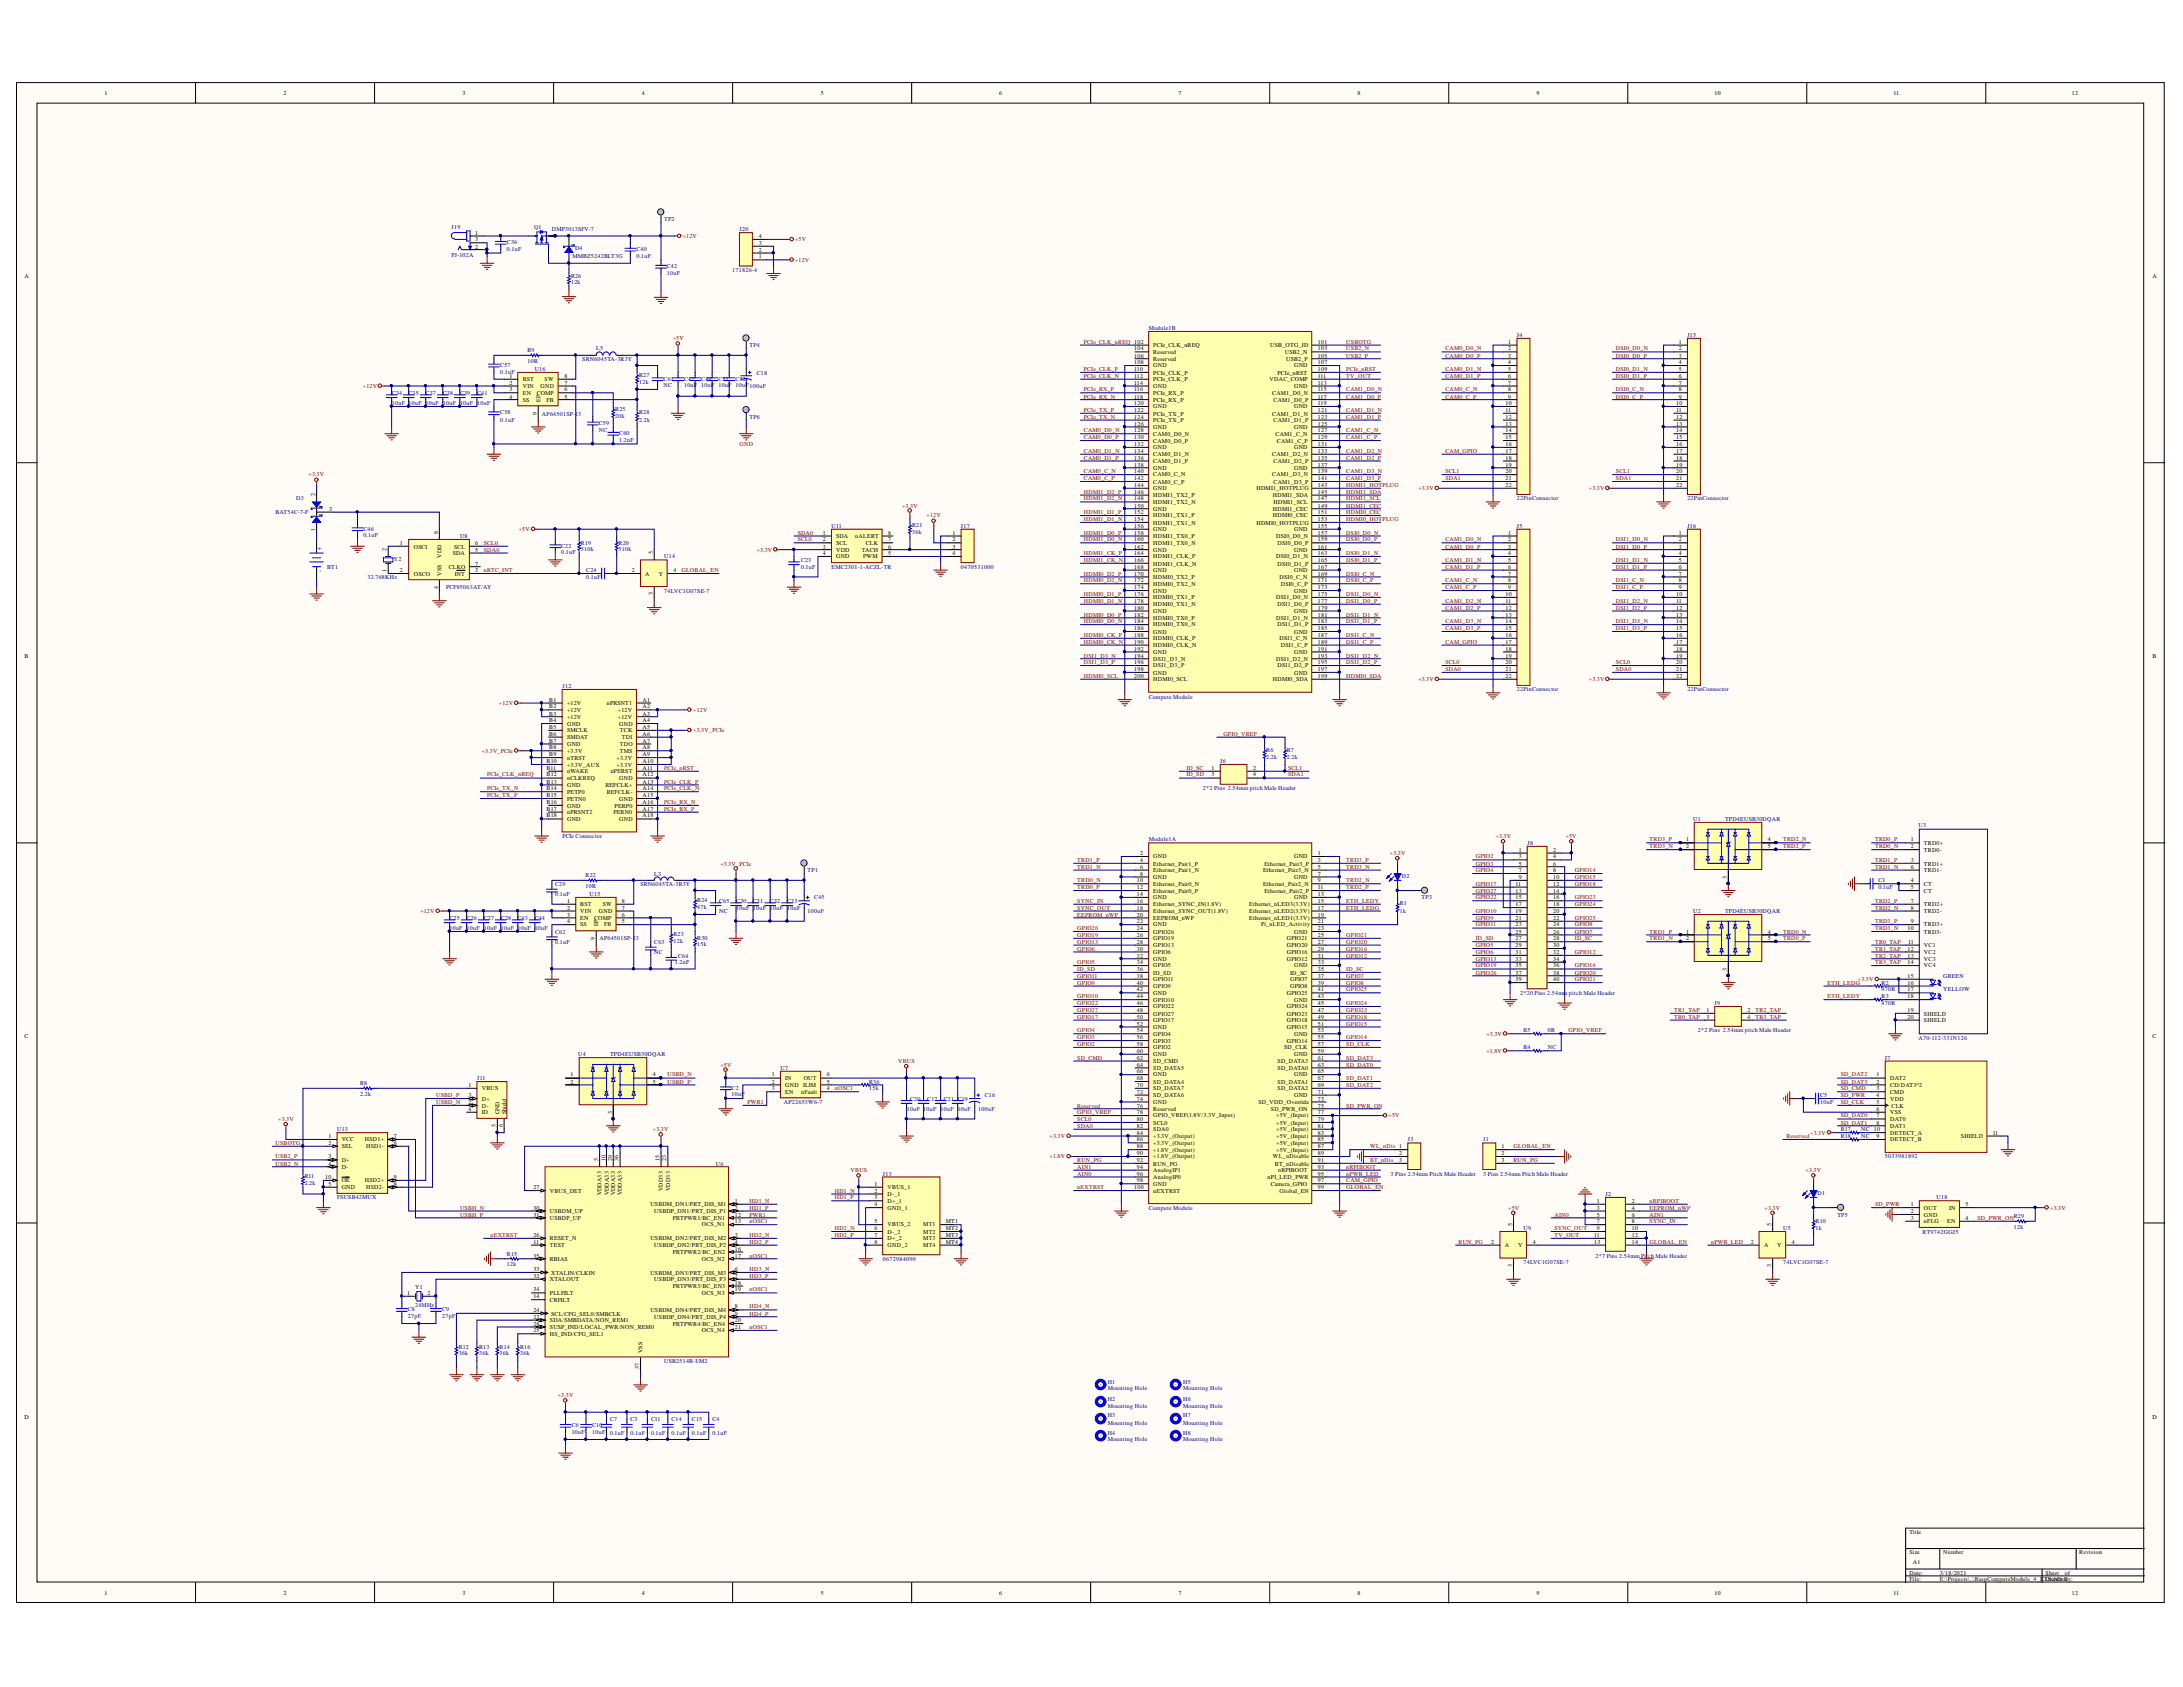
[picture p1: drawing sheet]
<svg xmlns="http://www.w3.org/2000/svg" width="279mm" height="216mm" viewBox="0 0 279 216" stroke-linecap="round" stroke-linejoin="round" font-family="sans-serif">
<defs><g id="words">
<g font-size=".9" fill="#000080">
<text x="40.7" y="69.9" transform="rotate(90 40.7 69.9)">+</text>
<text x="40.8" y="72.9" transform="rotate(90 40.8 72.9)">-</text>
</g>
<g font-size=".8">
<text x="13.4" y="12.2">1</text>
<text x="36.3" y="12.2">2</text>
<text x="59.2" y="12.2">3</text>
<text x="82.1" y="12.2">4</text>
<text x="105.1" y="12.2">5</text>
<text x="127.9" y="12.2">6</text>
<text x="150.8" y="12.2">7</text>
<text x="173.7" y="12.2">8</text>
<text x="196.7" y="12.2">9</text>
<text x="219.4" y="12.2">10</text>
<text x="242.4" y="12.2">11</text>
<text x="265.2" y="12.2">12</text>
<text x="3.1" y="35.6">A</text>
<text x="60.8" y="30">1</text>
<text x="60.8" y="30.9">3</text>
<text x="60.8" y="31.8">2</text>
<text x="97.1" y="33.1">1</text>
<text x="97.1" y="32.2">2</text>
<text x="97.1" y="31.4">3</text>
<text x="97.1" y="30.5">4</text>
<text x="275.5" y="35.6">A</text>
<text x="145.2" y="46.6">108</text>
<text x="145.2" y="44.8">104</text>
<text x="145.2" y="45.8">106</text>
<text x="145.2" y="47.4">110</text>
<text x="147.6" y="44.4">PCIe_CLK_nREQ</text>
<text x="147.6" y="47">GND</text>
<text x="147.6" y="45.3">Reserved</text>
<text x="147.6" y="46.2">Reserved</text>
<text x="147.6" y="48">PCIe_CLK_P</text>
<text x="162.6" y="44.4">USB_OTG_ID</text>
<text x="163.5" y="48">PCIe_nRST</text>
<text x="164.4" y="45.3">USB2_N</text>
<text x="164.6" y="46.2">USB2_P</text>
<text x="165.6" y="47">GND</text>
<text x="168.7" y="46.6">107</text>
<text x="168.7" y="45.8">105</text>
<text x="168.7" y="44.8">103</text>
<text x="168.7" y="44">101</text>
<text x="168.7" y="47.4">109</text>
<text x="193" y="44">1</text>
<text x="193" y="44.8">2</text>
<text x="193" y="45.8">3</text>
<text x="193" y="46.6">4</text>
<text x="193" y="47.4">5</text>
<text x="214.9" y="44">1</text>
<text x="214.9" y="44.8">2</text>
<text x="214.9" y="45.8">3</text>
<text x="214.9" y="46.6">4</text>
<text x="214.9" y="47.4">5</text>
<text x="65.2" y="50.1">3</text>
<text x="65.2" y="48.4">1</text>
<text x="65.2" y="49.2">2</text>
<text x="65.2" y="51">4</text>
<text x="66.9" y="50.6">EN</text>
<text x="66.9" y="48.8">BST</text>
<text x="66.9" y="49.6">VIN</text>
<text x="66.9" y="51.4">SS</text>
<text x="68.7" y="53.1" transform="rotate(-90 68.7 53.1)">9</text>
<text x="68.7" y="50.6">COMP</text>
<text x="69.2" y="51.4" transform="rotate(-90 69.2 51.4)">EP</text>
<text x="69.2" y="49.6">GND</text>
<text x="69.7" y="48.8">SW</text>
<text x="70" y="51.4">FB</text>
<text x="72.2" y="51">5</text>
<text x="72.2" y="50.1">6</text>
<text x="72.2" y="49.2">7</text>
<text x="72.2" y="48.4">8</text>
<text x="145.2" y="48.4">112</text>
<text x="145.2" y="49.2">114</text>
<text x="145.2" y="50.1">116</text>
<text x="145.2" y="51">118</text>
<text x="145.2" y="51.8">120</text>
<text x="145.2" y="52.7">122</text>
<text x="145.2" y="53.6">124</text>
<text x="147.6" y="48.8">PCIe_CLK_P</text>
<text x="147.6" y="49.6">GND</text>
<text x="147.6" y="50.6">PCIe_RX_P</text>
<text x="147.6" y="51.4">PCIe_RX_P</text>
<text x="147.6" y="52.3">GND</text>
<text x="147.6" y="53.2">PCIe_TX_P</text>
<text x="162.5" y="48.8">VDAC_COMP</text>
<text x="162.8" y="50.6">CAM1_D0_N</text>
<text x="162.8" y="53.2">CAM1_D1_N</text>
<text x="163" y="51.4">CAM1_D0_P</text>
<text x="165.6" y="49.6">GND</text>
<text x="165.6" y="52.3">GND</text>
<text x="168.7" y="49.2">113</text>
<text x="168.7" y="48.4">111</text>
<text x="168.7" y="50.1">115</text>
<text x="168.7" y="51">117</text>
<text x="168.7" y="51.8">119</text>
<text x="168.7" y="52.7">121</text>
<text x="168.7" y="53.6">123</text>
<text x="192.7" y="51.8">10</text>
<text x="192.7" y="52.7">11</text>
<text x="192.7" y="53.6">12</text>
<text x="193" y="48.4">6</text>
<text x="193" y="49.2">7</text>
<text x="193" y="50.1">8</text>
<text x="193" y="51">9</text>
<text x="214.5" y="51.8">10</text>
<text x="214.5" y="52.7">11</text>
<text x="214.5" y="53.6">12</text>
<text x="214.9" y="48.4">6</text>
<text x="214.9" y="49.2">7</text>
<text x="214.9" y="50.1">8</text>
<text x="214.9" y="51">9</text>
<text x="145.2" y="54.5">126</text>
<text x="145.2" y="55.3">128</text>
<text x="145.2" y="56.2">130</text>
<text x="145.2" y="57.1">132</text>
<text x="145.2" y="57.9">134</text>
<text x="145.2" y="58.9">136</text>
<text x="145.2" y="59.7">138</text>
<text x="147.6" y="54">PCIe_TX_P</text>
<text x="147.6" y="54.9">GND</text>
<text x="147.6" y="55.7">CAM0_D0_N</text>
<text x="147.6" y="56.7">CAM0_D0_P</text>
<text x="147.6" y="57.5">GND</text>
<text x="147.6" y="58.4">CAM0_D1_N</text>
<text x="147.6" y="59.3">CAM0_D1_P</text>
<text x="162.8" y="58.4">CAM1_D2_N</text>
<text x="163" y="54">CAM1_D1_P</text>
<text x="163" y="59.3">CAM1_D2_P</text>
<text x="163.3" y="55.7">CAM1_C_N</text>
<text x="163.4" y="56.7">CAM1_C_P</text>
<text x="165.6" y="54.9">GND</text>
<text x="165.6" y="57.5">GND</text>
<text x="168.7" y="54.5">125</text>
<text x="168.7" y="55.3">127</text>
<text x="168.7" y="56.2">129</text>
<text x="168.7" y="57.1">131</text>
<text x="168.7" y="57.9">133</text>
<text x="168.7" y="58.9">135</text>
<text x="168.7" y="59.7">137</text>
<text x="192.7" y="54.5">13</text>
<text x="192.7" y="55.3">14</text>
<text x="192.7" y="56.2">15</text>
<text x="192.7" y="57.1">16</text>
<text x="192.7" y="57.9">17</text>
<text x="192.7" y="58.9">18</text>
<text x="192.7" y="59.7">19</text>
<text x="214.5" y="54.5">13</text>
<text x="214.5" y="55.3">14</text>
<text x="214.5" y="56.2">15</text>
<text x="214.5" y="57.1">16</text>
<text x="214.5" y="57.9">17</text>
<text x="214.5" y="58.9">18</text>
<text x="214.5" y="59.7">19</text>
<text x="40.3" y="63.5" transform="rotate(-90 40.3 63.5)">2</text>
<text x="42.1" y="65.4">3</text>
<text x="145.2" y="60.6">140</text>
<text x="145.2" y="61.5">142</text>
<text x="145.2" y="62.3">144</text>
<text x="145.2" y="63.2">146</text>
<text x="145.2" y="64">148</text>
<text x="145.2" y="65">150</text>
<text x="145.2" y="65.8">152</text>
<text x="147.6" y="60.1">GND</text>
<text x="147.6" y="61">CAM0_C_N</text>
<text x="147.6" y="61.9">CAM0_C_P</text>
<text x="147.6" y="62.8">GND</text>
<text x="147.6" y="63.6">HDMI1_TX2_P</text>
<text x="147.6" y="64.5">HDMI1_TX2_N</text>
<text x="147.6" y="65.4">GND</text>
<text x="160.8" y="62.8">HDMI1_HOTPLUG</text>
<text x="162.8" y="61">CAM1_D3_N</text>
<text x="162.9" y="63.6">HDMI1_SDA</text>
<text x="162.9" y="65.4">HDMI1_CEC</text>
<text x="163" y="61.9">CAM1_D3_P</text>
<text x="163" y="64.5">HDMI1_SCL</text>
<text x="165.6" y="60.1">GND</text>
<text x="168.7" y="60.6">139</text>
<text x="168.7" y="61.5">141</text>
<text x="168.7" y="62.3">143</text>
<text x="168.7" y="63.2">145</text>
<text x="168.7" y="64">147</text>
<text x="168.7" y="65">149</text>
<text x="168.7" y="65.8">151</text>
<text x="192.7" y="60.6">20</text>
<text x="192.7" y="61.5">21</text>
<text x="192.7" y="62.3">22</text>
<text x="214.5" y="60.6">20</text>
<text x="214.5" y="61.5">21</text>
<text x="214.5" y="62.3">22</text>
<text x="40.3" y="67.9" transform="rotate(-90 40.3 67.9)">1</text>
<text x="49.5" y="70.5" transform="rotate(-90 49.5 70.5)">2</text>
<text x="51.2" y="69.8">1</text>
<text x="53" y="70.2">OSCI</text>
<text x="56.1" y="68.3" transform="rotate(-90 56.1 68.3)">8</text>
<text x="56.5" y="71.4" transform="rotate(-90 56.5 71.4)">VDD</text>
<text x="57.9" y="71">SDA</text>
<text x="58.1" y="70.2">SCL</text>
<text x="60.8" y="70.6">5</text>
<text x="60.8" y="69.8">6</text>
<text x="83.6" y="71" transform="rotate(-90 83.6 71)">5</text>
<text x="105.3" y="70.2">3</text>
<text x="105.3" y="68.4">1</text>
<text x="105.3" y="69.3">2</text>
<text x="105.3" y="71">4</text>
<text x="107" y="70.6">VDD</text>
<text x="107" y="68.8">SDA</text>
<text x="107" y="69.8">SCL</text>
<text x="107" y="71.5">GND</text>
<text x="109.5" y="68.8">nALERT</text>
<text x="110.3" y="70.6">TACH</text>
<text x="110.5" y="71.5">PWM</text>
<text x="110.8" y="69.8">CLK</text>
<text x="113.7" y="71">5</text>
<text x="113.7" y="70.2">6</text>
<text x="113.7" y="69.3">7</text>
<text x="113.7" y="68.4">8</text>
<text x="121.9" y="68.4">1</text>
<text x="121.9" y="69.3">2</text>
<text x="121.9" y="70.2">3</text>
<text x="121.9" y="71">4</text>
<text x="145.2" y="66.6">154</text>
<text x="145.2" y="67.6">156</text>
<text x="145.2" y="68.4">158</text>
<text x="145.2" y="69.3">160</text>
<text x="145.2" y="70.2">162</text>
<text x="145.2" y="71">164</text>
<text x="145.2" y="71.9">166</text>
<text x="147.6" y="66.2">HDMI1_TX1_P</text>
<text x="147.6" y="67.2">HDMI1_TX1_N</text>
<text x="147.6" y="68">GND</text>
<text x="147.6" y="68.8">HDMI1_TX0_P</text>
<text x="147.6" y="69.8">HDMI1_TX0_N</text>
<text x="147.6" y="70.6">GND</text>
<text x="147.6" y="71.5">HDMI1_CLK_P</text>
<text x="160.8" y="67.2">HDMI0_HOTPLUG</text>
<text x="162.9" y="66.2">HDMI0_CEC</text>
<text x="163.3" y="68.8">DSI0_D0_N</text>
<text x="163.3" y="71.5">DSI0_D1_N</text>
<text x="163.5" y="69.8">DSI0_D0_P</text>
<text x="165.6" y="68">GND</text>
<text x="165.6" y="70.6">GND</text>
<text x="168.7" y="66.6">153</text>
<text x="168.7" y="67.6">155</text>
<text x="168.7" y="68.4">157</text>
<text x="168.7" y="69.3">159</text>
<text x="168.7" y="70.2">161</text>
<text x="168.7" y="71">163</text>
<text x="168.7" y="71.9">165</text>
<text x="193" y="68.4">1</text>
<text x="193" y="69.3">2</text>
<text x="193" y="70.2">3</text>
<text x="193" y="71">4</text>
<text x="193" y="71.9">5</text>
<text x="214.9" y="68.4">1</text>
<text x="214.9" y="69.3">2</text>
<text x="214.9" y="70.2">3</text>
<text x="214.9" y="71">4</text>
<text x="214.9" y="71.9">5</text>
<text x="49.5" y="73.2" transform="rotate(-90 49.5 73.2)">1</text>
<text x="51.2" y="73.2">2</text>
<text x="53" y="73.7">OSCO</text>
<text x="56.1" y="75.4" transform="rotate(-90 56.1 75.4)">4</text>
<text x="56.5" y="73.7" transform="rotate(-90 56.5 73.7)">VSS</text>
<text x="57.4" y="72.8">CLKO</text>
<text x="58.2" y="73.7">INT</text>
<text x="60.8" y="73.2">3</text>
<text x="60.8" y="72.4">7</text>
<text x="80.9" y="73.2">2</text>
<text x="82.6" y="73.7">A</text>
<text x="83.6" y="76.2" transform="rotate(-90 83.6 76.2)">3</text>
<text x="84.3" y="73.7">Y</text>
<text x="86.2" y="73.2">4</text>
<text x="145.2" y="72.8">168</text>
<text x="145.2" y="73.7">170</text>
<text x="145.2" y="74.5">172</text>
<text x="145.2" y="75.4">174</text>
<text x="145.2" y="76.3">176</text>
<text x="145.2" y="77.1">178</text>
<text x="147.6" y="72.4">HDMI1_CLK_N</text>
<text x="147.6" y="73.2">GND</text>
<text x="147.6" y="74.1">HDMI0_TX2_P</text>
<text x="147.6" y="74.9">HDMI0_TX2_N</text>
<text x="147.6" y="75.9">GND</text>
<text x="147.6" y="76.7">HDMI0_TX1_P</text>
<text x="147.6" y="77.6">HDMI0_TX1_N</text>
<text x="163.3" y="76.7">DSI1_D0_N</text>
<text x="163.5" y="72.4">DSI0_D1_P</text>
<text x="163.5" y="77.6">DSI1_D0_P</text>
<text x="163.8" y="74.1">DSI0_C_N</text>
<text x="163.9" y="74.9">DSI0_C_P</text>
<text x="165.6" y="73.2">GND</text>
<text x="165.6" y="75.9">GND</text>
<text x="168.7" y="72.8">167</text>
<text x="168.7" y="73.7">169</text>
<text x="168.7" y="74.5">171</text>
<text x="168.7" y="75.4">173</text>
<text x="168.7" y="76.3">175</text>
<text x="168.7" y="77.1">177</text>
<text x="192.7" y="76.3">10</text>
<text x="192.7" y="77.1">11</text>
<text x="193" y="72.8">6</text>
<text x="193" y="73.7">7</text>
<text x="193" y="74.5">8</text>
<text x="193" y="75.4">9</text>
<text x="214.5" y="76.3">10</text>
<text x="214.5" y="77.1">11</text>
<text x="214.9" y="72.8">6</text>
<text x="214.9" y="73.7">7</text>
<text x="214.9" y="74.5">8</text>
<text x="214.9" y="75.4">9</text>
<text x="145.2" y="78.1">180</text>
<text x="145.2" y="78.9">182</text>
<text x="145.2" y="79.8">184</text>
<text x="145.2" y="80.7">186</text>
<text x="145.2" y="81.5">188</text>
<text x="145.2" y="82.4">190</text>
<text x="145.2" y="83.3">192</text>
<text x="147.6" y="78.5">GND</text>
<text x="147.6" y="79.3">HDMI0_TX0_P</text>
<text x="147.6" y="80.2">HDMI0_TX0_N</text>
<text x="147.6" y="81.1">GND</text>
<text x="147.6" y="82">HDMI0_CLK_P</text>
<text x="147.6" y="82.8">HDMI0_CLK_N</text>
<text x="147.6" y="83.7">GND</text>
<text x="163.3" y="79.3">DSI1_D1_N</text>
<text x="163.5" y="80.2">DSI1_D1_P</text>
<text x="163.8" y="82">DSI1_C_N</text>
<text x="163.9" y="82.8">DSI1_C_P</text>
<text x="165.6" y="78.5">GND</text>
<text x="165.6" y="81.1">GND</text>
<text x="165.6" y="83.7">GND</text>
<text x="168.7" y="78.1">179</text>
<text x="168.7" y="78.9">181</text>
<text x="168.7" y="79.8">183</text>
<text x="168.7" y="80.7">185</text>
<text x="168.7" y="81.5">187</text>
<text x="168.7" y="82.4">189</text>
<text x="168.7" y="83.3">191</text>
<text x="192.7" y="78.1">12</text>
<text x="192.7" y="78.9">13</text>
<text x="192.7" y="79.8">14</text>
<text x="192.7" y="80.7">15</text>
<text x="192.7" y="81.5">16</text>
<text x="192.7" y="82.4">17</text>
<text x="192.7" y="83.3">18</text>
<text x="214.5" y="78.1">12</text>
<text x="214.5" y="78.9">13</text>
<text x="214.5" y="79.8">14</text>
<text x="214.5" y="80.7">15</text>
<text x="214.5" y="81.5">16</text>
<text x="214.5" y="82.4">17</text>
<text x="214.5" y="83.3">18</text>
<text x="3.1" y="84.2">B</text>
<text x="70.3" y="89.8">B1</text>
<text x="82.2" y="89.8">A1</text>
<text x="145.2" y="84.2">194</text>
<text x="145.2" y="85">196</text>
<text x="145.2" y="85.8">198</text>
<text x="145.2" y="86.8">200</text>
<text x="147.6" y="84.6">DSI1_D3_N</text>
<text x="147.6" y="85.4">DSI1_D3_P</text>
<text x="147.6" y="86.3">GND</text>
<text x="147.6" y="87.2">HDMI0_SCL</text>
<text x="162.9" y="87.2">HDMI0_SDA</text>
<text x="163.3" y="84.6">DSI1_D2_N</text>
<text x="163.5" y="85.4">DSI1_D2_P</text>
<text x="165.6" y="86.3">GND</text>
<text x="168.7" y="84.2">193</text>
<text x="168.7" y="85">195</text>
<text x="168.7" y="85.8">197</text>
<text x="168.7" y="86.8">199</text>
<text x="192.7" y="84.2">19</text>
<text x="192.7" y="85">20</text>
<text x="192.7" y="85.8">21</text>
<text x="192.7" y="86.8">22</text>
<text x="214.5" y="84.2">19</text>
<text x="214.5" y="85">20</text>
<text x="214.5" y="85.8">21</text>
<text x="214.5" y="86.8">22</text>
<text x="275.5" y="84.2">B</text>
<text x="70.3" y="90.7">B2</text>
<text x="70.3" y="91.6">B3</text>
<text x="70.3" y="92.4">B4</text>
<text x="70.3" y="93.3">B5</text>
<text x="70.3" y="94.1">B6</text>
<text x="70.3" y="95.1">B7</text>
<text x="70.3" y="95.9">B8</text>
<text x="72.6" y="90.2">+12V</text>
<text x="72.6" y="91.1">+12V</text>
<text x="72.6" y="92">+12V</text>
<text x="72.6" y="92.9">GND</text>
<text x="72.6" y="93.7">SMCLK</text>
<text x="72.6" y="94.6">SMDAT</text>
<text x="72.6" y="95.5">GND</text>
<text x="77.7" y="90.2">nPRSNT1</text>
<text x="79.1" y="91.1">+12V</text>
<text x="79.1" y="92">+12V</text>
<text x="79.3" y="92.9">GND</text>
<text x="79.3" y="93.7">TCK</text>
<text x="79.3" y="95.5">TDO</text>
<text x="79.6" y="94.6">TDI</text>
<text x="82.2" y="90.7">A2</text>
<text x="82.2" y="91.6">A3</text>
<text x="82.2" y="92.4">A4</text>
<text x="82.2" y="93.3">A5</text>
<text x="82.2" y="94.1">A6</text>
<text x="82.2" y="95.1">A7</text>
<text x="82.2" y="95.9">A8</text>
<text x="70" y="97.7">B10</text>
<text x="70" y="98.5">B11</text>
<text x="70" y="99.4">B12</text>
<text x="70" y="100.3">B13</text>
<text x="70" y="101.1">B14</text>
<text x="70" y="102">B15</text>
<text x="70.3" y="96.8">B9</text>
<text x="72.6" y="96.3">+3.3V</text>
<text x="72.6" y="97.3">nTRST</text>
<text x="72.6" y="98.1">+3.3V_AUX</text>
<text x="72.6" y="98.9">nWAKE</text>
<text x="72.6" y="99.9">nCLKREQ</text>
<text x="72.6" y="100.7">GND</text>
<text x="72.6" y="101.6">PETP0</text>
<text x="77.5" y="100.7">REFCLK+</text>
<text x="77.7" y="101.6">REFCLK-</text>
<text x="78.2" y="98.9">nPERST</text>
<text x="78.9" y="97.3">+3.3V</text>
<text x="78.9" y="98.1">+3.3V</text>
<text x="79.3" y="99.9">GND</text>
<text x="79.3" y="96.3">TMS</text>
<text x="82.2" y="96.8">A9</text>
<text x="82.2" y="97.7">A10</text>
<text x="82.2" y="98.5">A11</text>
<text x="82.2" y="99.4">A12</text>
<text x="82.2" y="100.3">A13</text>
<text x="82.2" y="101.1">A14</text>
<text x="82.2" y="102">A15</text>
<text x="155.1" y="98.5">1</text>
<text x="155.1" y="99.4">3</text>
<text x="160.4" y="98.5">2</text>
<text x="160.4" y="99.4">4</text>
<text x="70" y="102.9">B16</text>
<text x="70" y="103.8">B17</text>
<text x="70" y="104.6">B18</text>
<text x="72.6" y="102.5">PETN0</text>
<text x="72.6" y="103.3">GND</text>
<text x="72.6" y="104.2">nPRSNT2</text>
<text x="72.6" y="105">GND</text>
<text x="78.5" y="104.2">PERN0</text>
<text x="78.7" y="103.3">PERP0</text>
<text x="79.3" y="102.5">GND</text>
<text x="79.3" y="105">GND</text>
<text x="82.2" y="102.9">A16</text>
<text x="82.2" y="103.8">A17</text>
<text x="82.2" y="104.6">A18</text>
<text x="215.8" y="107.7">1</text>
<text x="226.3" y="107.7">4</text>
<text x="244.6" y="107.7">1</text>
<text x="145.5" y="113.8">12</text>
<text x="145.5" y="112.9">10</text>
<text x="145.9" y="109.4">2</text>
<text x="145.9" y="111.2">6</text>
<text x="145.9" y="110.3">4</text>
<text x="145.9" y="112.1">8</text>
<text x="147.6" y="109.9">GND</text>
<text x="147.6" y="111.6">Ethernet_Pair1_N</text>
<text x="147.6" y="110.8">Ethernet_Pair1_P</text>
<text x="147.6" y="112.5">GND</text>
<text x="147.6" y="113.4">Ethernet_Pair0_N</text>
<text x="161.7" y="111.6">Ethernet_Pair3_N</text>
<text x="161.7" y="113.4">Ethernet_Pair2_N</text>
<text x="161.8" y="110.8">Ethernet_Pair3_P</text>
<text x="165.6" y="112.5">GND</text>
<text x="165.6" y="109.9">GND</text>
<text x="168.7" y="112.1">7</text>
<text x="168.7" y="111.2">5</text>
<text x="168.7" y="110.3">3</text>
<text x="168.7" y="109.4">1</text>
<text x="168.7" y="113.8">11</text>
<text x="168.7" y="112.9">9</text>
<text x="194" y="113.4">11</text>
<text x="194.4" y="109">1</text>
<text x="194.4" y="109.9">3</text>
<text x="194.4" y="110.8">5</text>
<text x="194.4" y="111.6">7</text>
<text x="194.4" y="112.5">9</text>
<text x="198.8" y="109">2</text>
<text x="198.8" y="109.9">4</text>
<text x="198.8" y="110.8">6</text>
<text x="198.8" y="111.6">8</text>
<text x="198.8" y="112.5">10</text>
<text x="198.8" y="113.4">12</text>
<text x="215.8" y="108.6">2</text>
<text x="221" y="112.5" transform="rotate(-90 221 112.5)">3</text>
<text x="226.3" y="108.6">5</text>
<text x="244.6" y="108.6">2</text>
<text x="244.6" y="110.3">3</text>
<text x="244.6" y="112.9">4</text>
<text x="244.6" y="113.8">5</text>
<text x="244.6" y="111.2">6</text>
<text x="246.2" y="108.2">TRD0+</text>
<text x="246.2" y="109">TRD0-</text>
<text x="246.2" y="110.8">TRD1+</text>
<text x="246.2" y="113.4">CT</text>
<text x="246.2" y="111.6">TRD1-</text>
<text x="72.6" y="117.3">3</text>
<text x="72.6" y="115.5">1</text>
<text x="72.6" y="116.5">2</text>
<text x="72.6" y="118.1">4</text>
<text x="74.3" y="117.7">EN</text>
<text x="74.3" y="115.9">BST</text>
<text x="74.3" y="116.9">VIN</text>
<text x="74.3" y="118.6">SS</text>
<text x="76" y="117.7">COMP</text>
<text x="76.6" y="118.6" transform="rotate(-90 76.6 118.6)">EP</text>
<text x="76.6" y="116.9">GND</text>
<text x="77.1" y="115.9">SW</text>
<text x="77.3" y="118.6">FB</text>
<text x="79.6" y="118.1">5</text>
<text x="79.6" y="117.3">6</text>
<text x="79.6" y="116.5">7</text>
<text x="79.6" y="115.5">8</text>
<text x="145.5" y="114.7">14</text>
<text x="145.5" y="115.5">16</text>
<text x="145.5" y="117.3">20</text>
<text x="145.5" y="116.5">18</text>
<text x="145.5" y="118.1">22</text>
<text x="145.5" y="119.1">24</text>
<text x="145.5" y="119.9">26</text>
<text x="147.6" y="114.3">Ethernet_Pair0_P</text>
<text x="147.6" y="115.1">GND</text>
<text x="147.6" y="115.9">Ethernet_SYNC_IN(1.8V)</text>
<text x="147.6" y="117.7">EEPROM_nWP</text>
<text x="147.6" y="116.9">Ethernet_SYNC_OUT(1.8V)</text>
<text x="147.6" y="118.6">GND</text>
<text x="147.6" y="119.5">GPIO26</text>
<text x="159.9" y="115.9">Ethernet_nLED3(3.3V)</text>
<text x="159.9" y="116.9">Ethernet_nLED2(3.3V)</text>
<text x="159.9" y="117.7">Ethernet_nLED1(3.3V)</text>
<text x="161.4" y="118.6">Pi_nLED_Activity</text>
<text x="161.8" y="114.3">Ethernet_Pair2_P</text>
<text x="165.6" y="115.1">GND</text>
<text x="165.6" y="119.5">GND</text>
<text x="168.7" y="114.7">13</text>
<text x="168.7" y="115.5">15</text>
<text x="168.7" y="116.5">17</text>
<text x="168.7" y="117.3">19</text>
<text x="168.7" y="118.1">21</text>
<text x="168.7" y="119.1">23</text>
<text x="168.7" y="119.9">25</text>
<text x="194" y="114.3">13</text>
<text x="194" y="115.1">15</text>
<text x="194" y="115.9">17</text>
<text x="194" y="116.9">19</text>
<text x="194" y="117.7">21</text>
<text x="194" y="118.6">23</text>
<text x="194" y="119.5">25</text>
<text x="198.8" y="114.3">14</text>
<text x="198.8" y="115.1">16</text>
<text x="198.8" y="115.9">18</text>
<text x="198.8" y="116.9">20</text>
<text x="198.8" y="117.7">22</text>
<text x="198.8" y="118.6">24</text>
<text x="198.8" y="119.5">26</text>
<text x="215.8" y="119.5">1</text>
<text x="226.3" y="119.5">4</text>
<text x="244.1" y="119.1">10</text>
<text x="244.6" y="115.5">7</text>
<text x="244.6" y="116.5">8</text>
<text x="244.6" y="118.1">9</text>
<text x="246.2" y="114.3">CT</text>
<text x="246.2" y="115.9">TRD2+</text>
<text x="246.2" y="116.9">TRD2-</text>
<text x="246.2" y="118.6">TRD3+</text>
<text x="246.2" y="119.5">TRD3-</text>
<text x="76.1" y="120.3" transform="rotate(-90 76.1 120.3)">9</text>
<text x="145.5" y="120.8">28</text>
<text x="145.5" y="121.7">30</text>
<text x="145.5" y="122.5">32</text>
<text x="145.5" y="123.4">34</text>
<text x="145.5" y="124.2">36</text>
<text x="145.5" y="125.2">38</text>
<text x="147.6" y="120.3">GPIO19</text>
<text x="147.6" y="121.2">GPIO13</text>
<text x="147.6" y="122.1">GPIO6</text>
<text x="147.6" y="123">GND</text>
<text x="147.6" y="123.8">GPIO5</text>
<text x="147.6" y="124.7">ID_SD</text>
<text x="147.6" y="125.6">GPIO11</text>
<text x="164.7" y="120.3">GPIO21</text>
<text x="164.7" y="121.2">GPIO20</text>
<text x="164.7" y="122.1">GPIO16</text>
<text x="164.7" y="123">GPIO12</text>
<text x="165.1" y="124.7">ID_SC</text>
<text x="165.1" y="125.6">GPIO7</text>
<text x="165.6" y="123.8">GND</text>
<text x="168.7" y="120.8">27</text>
<text x="168.7" y="121.7">29</text>
<text x="168.7" y="122.5">31</text>
<text x="168.7" y="123.4">33</text>
<text x="168.7" y="124.2">35</text>
<text x="168.7" y="125.2">37</text>
<text x="194" y="120.3">27</text>
<text x="194" y="121.2">29</text>
<text x="194" y="122.1">31</text>
<text x="194" y="123">33</text>
<text x="194" y="123.8">35</text>
<text x="194" y="124.7">37</text>
<text x="194" y="125.6">39</text>
<text x="198.8" y="120.3">28</text>
<text x="198.8" y="121.2">30</text>
<text x="198.8" y="122.1">32</text>
<text x="198.8" y="123">34</text>
<text x="198.8" y="123.8">36</text>
<text x="198.8" y="124.7">38</text>
<text x="198.8" y="125.6">40</text>
<text x="215.8" y="120.3">2</text>
<text x="221" y="124.2" transform="rotate(-90 221 124.2)">3</text>
<text x="226.3" y="120.3">5</text>
<text x="244.1" y="125.2">15</text>
<text x="244.1" y="121.7">12</text>
<text x="244.1" y="122.5">13</text>
<text x="244.1" y="123.4">14</text>
<text x="244.2" y="120.8">11</text>
<text x="246.2" y="121.2">VC1</text>
<text x="246.2" y="122.1">VC2</text>
<text x="246.2" y="123">VC3</text>
<text x="246.2" y="123.8">VC4</text>
<text x="145.5" y="126">40</text>
<text x="145.5" y="126.9">42</text>
<text x="145.5" y="127.8">44</text>
<text x="145.5" y="128.6">46</text>
<text x="145.5" y="129.5">48</text>
<text x="145.5" y="130.4">50</text>
<text x="145.5" y="131.3">52</text>
<text x="147.6" y="126.4">GPIO9</text>
<text x="147.6" y="127.4">GND</text>
<text x="147.6" y="128.2">GPIO10</text>
<text x="147.6" y="129.1">GPIO22</text>
<text x="147.6" y="130">GPIO27</text>
<text x="147.6" y="130.8">GPIO17</text>
<text x="147.6" y="131.7">GND</text>
<text x="164.7" y="127.4">GPIO25</text>
<text x="164.7" y="129.1">GPIO24</text>
<text x="164.7" y="130">GPIO23</text>
<text x="164.7" y="130.8">GPIO18</text>
<text x="164.7" y="131.7">GPIO15</text>
<text x="165.1" y="126.4">GPIO8</text>
<text x="165.6" y="128.2">GND</text>
<text x="168.7" y="126">39</text>
<text x="168.7" y="126.9">41</text>
<text x="168.7" y="127.8">43</text>
<text x="168.7" y="128.6">45</text>
<text x="168.7" y="129.5">47</text>
<text x="168.7" y="130.4">49</text>
<text x="168.7" y="131.3">51</text>
<text x="218.4" y="129.5">1</text>
<text x="218.4" y="130.4">3</text>
<text x="223.7" y="129.5">2</text>
<text x="223.7" y="130.4">4</text>
<text x="244.1" y="126">16</text>
<text x="244.1" y="126.9">17</text>
<text x="244.1" y="127.8">18</text>
<text x="244.1" y="129.5">19</text>
<text x="244.1" y="130.4">20</text>
<text x="246.2" y="130">SHIELD</text>
<text x="246.2" y="130.8">SHIELD</text>
<text x="3.1" y="132.9">C</text>
<text x="73" y="137.8">1</text>
<text x="83.6" y="137.8">4</text>
<text x="98.8" y="137.8">1</text>
<text x="105.8" y="137.8">6</text>
<text x="145.5" y="132.1">54</text>
<text x="145.5" y="133">56</text>
<text x="145.5" y="133.9">58</text>
<text x="145.5" y="134.7">60</text>
<text x="145.5" y="135.7">62</text>
<text x="145.5" y="136.5">64</text>
<text x="145.5" y="137.3">66</text>
<text x="147.6" y="132.6">GPIO4</text>
<text x="147.6" y="133.5">GPIO3</text>
<text x="147.6" y="134.3">GPIO2</text>
<text x="147.6" y="135.1">GND</text>
<text x="147.6" y="136.1">SD_CMD</text>
<text x="147.6" y="136.9">SD_DATA5</text>
<text x="147.6" y="137.8">GND</text>
<text x="163.5" y="136.1">SD_DATA3</text>
<text x="163.5" y="136.9">SD_DATA0</text>
<text x="164.4" y="134.3">SD_CLK</text>
<text x="164.7" y="133.5">GPIO14</text>
<text x="165.6" y="132.6">GND</text>
<text x="165.6" y="135.1">GND</text>
<text x="165.6" y="137.8">GND</text>
<text x="168.7" y="132.1">53</text>
<text x="168.7" y="133">55</text>
<text x="168.7" y="133.9">57</text>
<text x="168.7" y="134.7">59</text>
<text x="168.7" y="135.7">61</text>
<text x="168.7" y="136.5">63</text>
<text x="168.7" y="137.3">65</text>
<text x="240.2" y="137.8">1</text>
<text x="275.5" y="132.9">C</text>
<text x="60" y="139.1">1</text>
<text x="60" y="141.3">2</text>
<text x="60" y="140.4">3</text>
<text x="60" y="142.2">4</text>
<text x="61.7" y="139.5">VBUS</text>
<text x="61.7" y="141.7">D-</text>
<text x="61.7" y="140.9">D+</text>
<text x="61.7" y="142.6">ID</text>
<text x="64" y="142.6" transform="rotate(-90 64 142.6)">GND</text>
<text x="64.8" y="142.6" transform="rotate(-90 64.8 142.6)">Shield</text>
<text x="73" y="138.7">2</text>
<text x="78.3" y="142.6" transform="rotate(-90 78.3 142.6)">3</text>
<text x="83.6" y="138.7">5</text>
<text x="98.8" y="139.5">3</text>
<text x="98.8" y="138.7">2</text>
<text x="100.5" y="140">EN</text>
<text x="100.5" y="138.3">IN</text>
<text x="100.5" y="139.1">GND</text>
<text x="102.5" y="140">nFault</text>
<text x="102.8" y="139.1">ILIM</text>
<text x="102.9" y="138.3">OUT</text>
<text x="105.8" y="138.7">5</text>
<text x="105.8" y="139.5">4</text>
<text x="145.5" y="138.3">68</text>
<text x="145.5" y="139.1">70</text>
<text x="145.5" y="140">72</text>
<text x="145.5" y="140.9">74</text>
<text x="145.5" y="141.7">76</text>
<text x="145.5" y="142.6">78</text>
<text x="145.5" y="143.5">80</text>
<text x="147.6" y="138.7">SD_DATA4</text>
<text x="147.6" y="139.5">SD_DATA7</text>
<text x="147.6" y="140.4">SD_DATA6</text>
<text x="147.6" y="141.3">GND</text>
<text x="147.6" y="142.2">Reserved</text>
<text x="147.6" y="143">GPIO_VREF(1.8V/3.3V_Input)</text>
<text x="147.6" y="143.9">SCL0</text>
<text x="161.1" y="141.3">SD_VDD_Override</text>
<text x="162.7" y="142.2">SD_PWR_ON</text>
<text x="163.3" y="143">+5V_(Input)</text>
<text x="163.3" y="143.9">+5V_(Input)</text>
<text x="163.5" y="138.7">SD_DATA1</text>
<text x="163.5" y="139.5">SD_DATA2</text>
<text x="165.6" y="140.4">GND</text>
<text x="168.7" y="138.3">67</text>
<text x="168.7" y="139.1">69</text>
<text x="168.7" y="140">71</text>
<text x="168.7" y="140.9">73</text>
<text x="168.7" y="141.7">75</text>
<text x="168.7" y="142.6">77</text>
<text x="168.7" y="143.5">79</text>
<text x="240.2" y="140.4">4</text>
<text x="240.2" y="139.5">3</text>
<text x="240.2" y="141.3">5</text>
<text x="240.2" y="143">7</text>
<text x="240.2" y="143.9">8</text>
<text x="240.2" y="138.7">2</text>
<text x="240.2" y="142.2">6</text>
<text x="241.9" y="140.9">VDD</text>
<text x="241.9" y="140">CMD</text>
<text x="241.9" y="143.5">DAT0</text>
<text x="241.9" y="138.3">DAT2</text>
<text x="241.9" y="139.1">CD/DAT3^2</text>
<text x="241.9" y="142.6">VSS</text>
<text x="242.1" y="141.7">CLK</text>
<text x="42" y="146.6">2</text>
<text x="42" y="145.6">1</text>
<text x="42" y="148.3">3</text>
<text x="42" y="149.2">4</text>
<text x="43.7" y="147">SEL</text>
<text x="43.7" y="146.1">VCC</text>
<text x="43.7" y="148.7">D+</text>
<text x="43.7" y="149.6">D-</text>
<text x="46.7" y="146.1">HSD1+</text>
<text x="46.9" y="147">HSD1-</text>
<text x="50.4" y="145.6">7</text>
<text x="50.4" y="146.6">6</text>
<text x="63.4" y="144.3" transform="rotate(-90 63.4 144.3)">5</text>
<text x="64.4" y="144.3" transform="rotate(-90 64.4 144.3)">6</text>
<text x="76.6" y="148.6" transform="rotate(-90 76.6 148.6)">5</text>
<text x="77.5" y="148.6" transform="rotate(-90 77.5 148.6)">10</text>
<text x="78.3" y="148.6" transform="rotate(-90 78.3 148.6)">29</text>
<text x="79.2" y="148.6" transform="rotate(-90 79.2 148.6)">36</text>
<text x="84.4" y="148.6" transform="rotate(-90 84.4 148.6)">15</text>
<text x="85.3" y="148.6" transform="rotate(-90 85.3 148.6)">23</text>
<text x="145.5" y="144.4">82</text>
<text x="145.5" y="145.2">84</text>
<text x="145.5" y="146.1">86</text>
<text x="145.5" y="147">88</text>
<text x="145.5" y="147.8">90</text>
<text x="145.5" y="148.7">92</text>
<text x="145.5" y="149.6">94</text>
<text x="147.6" y="144.8">SDA0</text>
<text x="147.6" y="145.6">+3.3V_(Output)</text>
<text x="147.6" y="146.6">+3.3V_(Output)</text>
<text x="147.6" y="147.4">+1.8V_(Output)</text>
<text x="147.6" y="148.3">+1.8V_(Output)</text>
<text x="147.6" y="149.2">RUN_PG</text>
<text x="162.9" y="148.3">WL_nDisable</text>
<text x="163.2" y="149.2">BT_nDisable</text>
<text x="163.3" y="144.8">+5V_(Input)</text>
<text x="163.3" y="145.6">+5V_(Input)</text>
<text x="163.3" y="146.6">+5V_(Input)</text>
<text x="163.3" y="147.4">+5V_(Input)</text>
<text x="168.7" y="144.4">81</text>
<text x="168.7" y="145.2">83</text>
<text x="168.7" y="146.1">85</text>
<text x="168.7" y="147">87</text>
<text x="168.7" y="147.8">89</text>
<text x="168.7" y="148.7">91</text>
<text x="168.7" y="149.6">93</text>
<text x="179.1" y="147.8">2</text>
<text x="179.1" y="148.7">3</text>
<text x="192.2" y="147">1</text>
<text x="192.2" y="147.8">2</text>
<text x="192.2" y="148.7">3</text>
<text x="240.2" y="145.6">9</text>
<text x="241.9" y="144.4">DAT1</text>
<text x="241.9" y="145.2">DETECT_A</text>
<text x="241.9" y="146.1">DETECT_B</text>
<text x="251" y="145.6">SHIELD</text>
<text x="255" y="145.2">11</text>
<text x="41.6" y="150.9">10</text>
<text x="42" y="151.8">5</text>
<text x="43.7" y="151.3">OE</text>
<text x="43.7" y="152.2">GND</text>
<text x="46.7" y="151.3">HSD2+</text>
<text x="46.9" y="152.2">HSD2-</text>
<text x="50.4" y="150.9">9</text>
<text x="50.4" y="151.8">8</text>
<text x="68.3" y="152.2">27</text>
<text x="68.3" y="155.7">31</text>
<text x="68.3" y="154.8">30</text>
<text x="70.4" y="152.6">VBUS_DET</text>
<text x="70.4" y="155.3">USBDM_UP</text>
<text x="77" y="153" transform="rotate(-90 77 153)">VDDA33</text>
<text x="77.9" y="153" transform="rotate(-90 77.9 153)">VDDA33</text>
<text x="78.8" y="153" transform="rotate(-90 78.8 153)">VDDA33</text>
<text x="79.6" y="153" transform="rotate(-90 79.6 153)">VDDA33</text>
<text x="83.2" y="154.3">USBDM_DN1/PRT_DIS_M1</text>
<text x="83.7" y="155.3">USBDP_DN1/PRT_DIS_P1</text>
<text x="84.8" y="152.4" transform="rotate(-90 84.8 152.4)">VDD33</text>
<text x="85.8" y="152.4" transform="rotate(-90 85.8 152.4)">VDD33</text>
<text x="94.1" y="155.7">12</text>
<text x="94.1" y="154.8">2</text>
<text x="94.1" y="153.9">1</text>
<text x="111.9" y="151.8">1</text>
<text x="111.9" y="152.6">2</text>
<text x="111.9" y="153.5">3</text>
<text x="111.9" y="154.3">4</text>
<text x="113.6" y="152.2">VBUS_1</text>
<text x="113.6" y="153.1">D-_1</text>
<text x="113.6" y="153.9">D+_1</text>
<text x="113.6" y="154.8">GND_1</text>
<text x="145.2" y="152.2">100</text>
<text x="145.5" y="150.5">96</text>
<text x="145.5" y="151.3">98</text>
<text x="147.6" y="150">AnalogIP1</text>
<text x="147.6" y="150.9">AnalogIP0</text>
<text x="147.6" y="151.8">GND</text>
<text x="147.6" y="152.6">nEXTRST</text>
<text x="162.2" y="150.9">nPI_LED_PWR</text>
<text x="162.7" y="151.8">Camera_GPIO</text>
<text x="163.6" y="150">nRPIBOOT</text>
<text x="163.8" y="152.6">Global_EN</text>
<text x="168.7" y="150.5">95</text>
<text x="168.7" y="151.3">97</text>
<text x="168.7" y="152.2">99</text>
<text x="204.4" y="153.9">1</text>
<text x="204.4" y="154.8">3</text>
<text x="204.4" y="155.7">5</text>
<text x="208.9" y="153.9">2</text>
<text x="208.9" y="154.8">4</text>
<text x="208.9" y="155.7">6</text>
<text x="244.6" y="154.3">1</text>
<text x="244.6" y="155.3">2</text>
<text x="246.2" y="154.8">OUT</text>
<text x="246.2" y="155.7">GND</text>
<text x="249.5" y="154.8">IN</text>
<text x="251.6" y="154.3">5</text>
<text x="68.3" y="158.3">26</text>
<text x="68.3" y="159.2">11</text>
<text x="68.3" y="160.9">35</text>
<text x="70.4" y="158.7">RESET_N</text>
<text x="70.4" y="159.6">TEST</text>
<text x="70.4" y="156.1">USBDP_UP</text>
<text x="70.4" y="161.4">RBIAS</text>
<text x="83.2" y="158.7">USBDM_DN2/PRT_DIS_M2</text>
<text x="83.7" y="159.6">USBDP_DN2/PRT_DIS_P2</text>
<text x="86.1" y="156.1">PRTPWR1/BC_EN1</text>
<text x="86.1" y="160.5">PRTPWR2/BC_EN2</text>
<text x="89.8" y="157">OCS_N1</text>
<text x="89.8" y="161.4">OCS_N2</text>
<text x="94.1" y="156.5">13</text>
<text x="94.1" y="160.9">17</text>
<text x="94.1" y="160.1">16</text>
<text x="94.1" y="159.2">4</text>
<text x="94.1" y="158.3">3</text>
<text x="111.9" y="156.5">5</text>
<text x="111.9" y="157.5">6</text>
<text x="111.9" y="158.3">7</text>
<text x="111.9" y="159.2">8</text>
<text x="113.6" y="157">VBUS_2</text>
<text x="113.6" y="157.9">D-_2</text>
<text x="113.6" y="158.7">D+_2</text>
<text x="113.6" y="159.6">GND_2</text>
<text x="118.2" y="157">MT1</text>
<text x="118.2" y="157.9">MT2</text>
<text x="118.2" y="158.7">MT3</text>
<text x="118.2" y="159.6">MT4</text>
<text x="121" y="156.5">MT1</text>
<text x="121" y="157.5">MT2</text>
<text x="121" y="158.3">MT3</text>
<text x="121" y="159.2">MT4</text>
<text x="190.8" y="159.2">2</text>
<text x="192.6" y="159.6">A</text>
<text x="193.5" y="156.9" transform="rotate(-90 193.5 156.9)">5</text>
<text x="194.3" y="159.6">Y</text>
<text x="196.2" y="159.2">4</text>
<text x="204" y="158.3">11</text>
<text x="204" y="159.2">13</text>
<text x="204.4" y="156.5">7</text>
<text x="204.4" y="157.5">9</text>
<text x="208.9" y="156.5">8</text>
<text x="208.9" y="157.5">10</text>
<text x="208.9" y="158.3">12</text>
<text x="208.9" y="159.2">14</text>
<text x="224.1" y="159.2">2</text>
<text x="225.8" y="159.6">A</text>
<text x="226.7" y="156.9" transform="rotate(-90 226.7 156.9)">5</text>
<text x="227.5" y="159.6">Y</text>
<text x="229.3" y="159.2">4</text>
<text x="244.6" y="156.1">3</text>
<text x="246.2" y="156.5">nFLG</text>
<text x="249.2" y="156.5">EN</text>
<text x="251.6" y="156.1">4</text>
<text x="52.1" y="165.8">1</text>
<text x="54.7" y="165.8">2</text>
<text x="68.3" y="167.9">24</text>
<text x="68.3" y="165.2">34</text>
<text x="68.3" y="166.2">14</text>
<text x="68.3" y="162.7">33</text>
<text x="68.3" y="163.6">32</text>
<text x="70.4" y="165.8">PLLFILT</text>
<text x="70.4" y="166.6">CRFILT</text>
<text x="70.4" y="164">XTALOUT</text>
<text x="70.5" y="163.1">XTALIN/CLKIN</text>
<text x="83.2" y="163.1">USBDM_DN3/PRT_DIS_M3</text>
<text x="83.2" y="167.9">USBDM_DN4/PRT_DIS_M4</text>
<text x="83.7" y="164">USBDP_DN3/PRT_DIS_P3</text>
<text x="86.1" y="164.8">PRTPWR3/BC_EN3</text>
<text x="89.8" y="165.8">OCS_N3</text>
<text x="94.1" y="165.2">19</text>
<text x="94.1" y="164.4">18</text>
<text x="94.1" y="163.6">7</text>
<text x="94.1" y="162.7">6</text>
<text x="94.1" y="167.4">8</text>
<text x="193.5" y="162.2" transform="rotate(-90 193.5 162.2)">3</text>
<text x="226.7" y="162.2" transform="rotate(-90 226.7 162.2)">3</text>
<text x="68.3" y="170.5">25</text>
<text x="68.3" y="168.8">22</text>
<text x="68.3" y="169.6">28</text>
<text x="70.4" y="171">HS_IND/CFG_SEL1</text>
<text x="70.4" y="169.2">SDA/SMBDATA/NON_REM1</text>
<text x="70.4" y="170.1">SUSP_IND/LOCAL_PWR/NON_REM0</text>
<text x="70.5" y="168.4">SCL/CFG_SEL0/SMBCLK</text>
<text x="82.2" y="173.1" transform="rotate(-90 82.2 173.1)">VSS</text>
<text x="83.7" y="168.8">USBDP_DN4/PRT_DIS_P4</text>
<text x="86.1" y="169.6">PRTPWR4/BC_EN4</text>
<text x="89.8" y="170.5">OCS_N4</text>
<text x="94.1" y="170.1">21</text>
<text x="94.1" y="169.2">20</text>
<text x="94.1" y="168.4">9</text>
<text x="81.8" y="175.2" transform="rotate(-90 81.8 175.2)">37</text>
<text x="3.1" y="181.6">D</text>
<text x="275.5" y="181.6">D</text>
<text x="244.4" y="196.3">Title</text>
<text x="244.4" y="198.9">Size</text>
<text x="244.4" y="201.5">Date:</text>
<text x="244.4" y="202.4">File:</text>
<text x="244.8" y="200.2">A1</text>
<text x="248.3" y="201.5">3/18/2021</text>
<text x="248.3" y="202.4">E:\Projects\..\RaspComputeModule_4_IODrawn c</text>
<text x="248.7" y="198.9">Number</text>
<text x="261.8" y="201.5">Sheet</text>
<text x="262" y="202.4">.SchDoBy:</text>
<text x="264.3" y="201.5">of</text>
<text x="266.1" y="198.9">Revision</text>
<text x="13.4" y="204.1">1</text>
<text x="36.3" y="204.1">2</text>
<text x="59.2" y="204.1">3</text>
<text x="82.1" y="204.1">4</text>
<text x="105.1" y="204.1">5</text>
<text x="127.9" y="204.1">6</text>
<text x="150.8" y="204.1">7</text>
<text x="173.7" y="204.1">8</text>
<text x="196.7" y="204.1">9</text>
<text x="219.4" y="204.1">10</text>
<text x="242.4" y="204.1">11</text>
<text x="265.2" y="204.1">12</text>
</g>
<g font-size=".8" fill="#000080">
<text x="57.8" y="29.3">J19</text>
<text x="68.3" y="29.3">Q1</text>
<text x="70.6" y="29.6">DMP3013SFV-7</text>
<text x="85" y="28.3">TP2</text>
<text x="94.7" y="29.6">J20</text>
<text x="57.8" y="32.9">PJ-102A</text>
<text x="64.9" y="31.2">C36</text>
<text x="64.9" y="32.1">0.1uF</text>
<text x="73.1" y="35.5">R26</text>
<text x="73.3" y="33.1">MMBZ5242BLT3G</text>
<text x="73.6" y="32">D4</text>
<text x="81.5" y="32.1">C40</text>
<text x="81.5" y="33">0.1uF</text>
<text x="85.4" y="34.3">C42</text>
<text x="85.4" y="35.2">10uF</text>
<text x="93.7" y="34.8">171826-4</text>
<text x="73.1" y="36.4">12k</text>
<text x="64" y="46.9">C57</text>
<text x="64" y="47.9">0.1uF</text>
<text x="67.5" y="45.1">R9</text>
<text x="67.5" y="46.4">10R</text>
<text x="68.4" y="47.4">U16</text>
<text x="74.5" y="46.2">SRN6045TA-3R3Y</text>
<text x="76.3" y="44.8">L5</text>
<text x="95.9" y="44.4">TP4</text>
<text x="96.9" y="48">C18</text>
<text x="147" y="42.3">Module1B</text>
<text x="194.1" y="43.1">J4</text>
<text x="216" y="43.1">J15</text>
<text x="50.2" y="50.6">C34</text>
<text x="50.2" y="51.8">10uF 10uF 10uF 10uF 10uF 10uF</text>
<text x="52.3" y="50.6">C35</text>
<text x="54.5" y="50.6">C37</text>
<text x="56.7" y="50.6">C38</text>
<text x="58.9" y="50.6">C39</text>
<text x="61.1" y="50.6">C41</text>
<text x="64" y="53">C58</text>
<text x="64" y="54">0.1uF</text>
<text x="69.4" y="53.2">AP64501SP-13</text>
<text x="78.8" y="52.6">R25</text>
<text x="78.8" y="53.5">20k</text>
<text x="81.8" y="48.3">R27</text>
<text x="81.8" y="49.1">12k</text>
<text x="81.8" y="53">R28</text>
<text x="81.8" y="54">2.2k</text>
<text x="84.9" y="48.7">C61</text>
<text x="84.9" y="49.6">NC</text>
<text x="87.6" y="48.7">C47</text>
<text x="87.6" y="49.6">10uF 10uF 10uF 10uF100uF</text>
<text x="89.8" y="48.7">C49</text>
<text x="92" y="48.7">C51</text>
<text x="94.1" y="48.7">C52</text>
<text x="95.9" y="53.6">TP6</text>
<text x="76.6" y="54.4">C59</text>
<text x="76.6" y="55.2">NC</text>
<text x="79.3" y="55.7">C60</text>
<text x="79.3" y="56.6">1.2nF</text>
<text x="35.3" y="65.8">BAT54C-7-F</text>
<text x="37.9" y="64">D3</text>
<text x="194.1" y="64">22PinConnector</text>
<text x="216" y="64">22PinConnector</text>
<text x="46.5" y="67.9">C46</text>
<text x="46.5" y="68.8">0.1uF</text>
<text x="50.4" y="71.8">Y2</text>
<text x="58.9" y="68.8">U8</text>
<text x="71.8" y="70.1">C22</text>
<text x="71.8" y="71">0.1uF</text>
<text x="74.4" y="69.7">R19</text>
<text x="74.4" y="70.5">510k</text>
<text x="79.2" y="69.7">R20</text>
<text x="79.2" y="70.5">510k</text>
<text x="85" y="71.5">U14</text>
<text x="102.5" y="71.9">C23</text>
<text x="106.4" y="67.6">U11</text>
<text x="116.7" y="67.5">R21</text>
<text x="116.7" y="68.3">36k</text>
<text x="123" y="67.6">J17</text>
<text x="194.1" y="67.6">J5</text>
<text x="216" y="67.6">J16</text>
<text x="41.9" y="72.8">BT1</text>
<text x="47" y="74.1">32.768KHz</text>
<text x="57.1" y="75.4">PCF85063AT/AY</text>
<text x="75" y="73.2">C24</text>
<text x="75" y="74.1">0.1uF</text>
<text x="85" y="75.9">74LVC1G07SE-7</text>
<text x="102.5" y="72.8">0.1uF</text>
<text x="106.4" y="72.8">EMC2301-1-ACZL-TR</text>
<text x="123" y="72.8">0470531000</text>
<text x="72" y="88">J12</text>
<text x="147" y="89.4">Compute Module</text>
<text x="194.1" y="88.5">22PinConnector</text>
<text x="216" y="88.5">22PinConnector</text>
<text x="154" y="101.1">2*2 Pins 2.54mm pitch Male Header</text>
<text x="156.2" y="97.7">J6</text>
<text x="162.1" y="96.2">R6</text>
<text x="162.1" y="97.2">2.2k</text>
<text x="164.7" y="96.2">R7</text>
<text x="164.7" y="97.2">2.2k</text>
<text x="72" y="107.2">PCIe Connector</text>
<text x="147" y="107.7">Module1A</text>
<text x="216.7" y="105">U1</text>
<text x="220.8" y="105">TPD4EUSB30DQAR</text>
<text x="245.6" y="105.9">U3</text>
<text x="71.1" y="113.4">C29</text>
<text x="74.9" y="112.2">R22</text>
<text x="74.9" y="113.7">10R</text>
<text x="82" y="113.4">SRN6045TA-3R3Y</text>
<text x="83.7" y="112.1">L3</text>
<text x="103.4" y="111.6">TP1</text>
<text x="179.4" y="112.4">D2</text>
<text x="195.5" y="108.2">J8</text>
<text x="240.4" y="112.9">C1</text>
<text x="240.4" y="113.8">0.1uF</text>
<text x="57.5" y="117.7">C25</text>
<text x="57.5" y="119.1">10uF 10uF 10uF 10uF 10uF 10uF</text>
<text x="59.7" y="117.7">C26</text>
<text x="61.9" y="117.7">C27</text>
<text x="64.1" y="117.7">C28</text>
<text x="66.2" y="117.7">C43</text>
<text x="68.4" y="117.7">C44</text>
<text x="71.1" y="114.7">0.1uF</text>
<text x="71.1" y="119.5">C62</text>
<text x="75.5" y="114.7">U15</text>
<text x="86.2" y="119.8">R23</text>
<text x="89.2" y="115.4">R24</text>
<text x="89.2" y="116.4">47k</text>
<text x="92" y="115.5">C65</text>
<text x="92" y="116.9">NC</text>
<text x="94.2" y="115.5">C30</text>
<text x="94.2" y="116.5">10uF 10uF 10uF 10uF</text>
<text x="96.3" y="115.5">C31</text>
<text x="98.5" y="115.5">C32</text>
<text x="100.7" y="115.5">C33</text>
<text x="103.4" y="116.9">100uF</text>
<text x="104.2" y="115.1">C45</text>
<text x="179.2" y="115.9">R1</text>
<text x="179.2" y="116.8">1k</text>
<text x="182" y="115.1">TP3</text>
<text x="216.7" y="116.9">U2</text>
<text x="220.8" y="116.9">TPD4EUSB30DQAR</text>
<text x="71.1" y="120.8">0.1uF</text>
<text x="76.7" y="120.3">AP64501SP-13</text>
<text x="83.7" y="120.8">C63</text>
<text x="83.7" y="122.1">NC</text>
<text x="86.2" y="120.7">12k</text>
<text x="86.4" y="123.4">1.2nF</text>
<text x="86.8" y="122.5">C64</text>
<text x="89.2" y="120.3">R30</text>
<text x="89.2" y="121.1">15k</text>
<text x="248.7" y="125.2">GREEN</text>
<text x="194.6" y="127.4">2*20 Pins 2.54mm pitch Male Header</text>
<text x="219.4" y="128.6">J9</text>
<text x="240.8" y="126">R2</text>
<text x="240.8" y="126.9">470R</text>
<text x="240.8" y="127.8">R3</text>
<text x="240.8" y="128.6">470R</text>
<text x="248.7" y="126.9">YELLOW</text>
<text x="74" y="135.1">U4</text>
<text x="78.1" y="135.1">TPD4EUSB30DQAR</text>
<text x="99.9" y="136.9">U7</text>
<text x="195" y="132.1">R5</text>
<text x="195" y="134.3">R4</text>
<text x="198.1" y="132.1">0R</text>
<text x="198.1" y="134.3">NC</text>
<text x="217.3" y="132.1">2*2 Pins 2.54mm pitch Male Header</text>
<text x="241.3" y="135.7">J7</text>
<text x="245.6" y="133.1">A70-112-331N126</text>
<text x="46.1" y="138.9">R8</text>
<text x="46.1" y="140.2">2.2k</text>
<text x="61.1" y="138.3">J11</text>
<text x="93.6" y="139.5">C2</text>
<text x="93.6" y="140.3">10uF</text>
<text x="100.3" y="141.3">AP22653W6-7</text>
<text x="111.2" y="138.7">R36</text>
<text x="111.2" y="139.5">15k</text>
<text x="116.1" y="142.2">10uF 10uF 10uF 10uF</text>
<text x="116.5" y="140.9">C20</text>
<text x="118.7" y="140.9">C17</text>
<text x="120.8" y="140.9">C21 C19</text>
<text x="125.2" y="142.2">100uF</text>
<text x="126" y="140.4">C16</text>
<text x="233" y="140.4">C5</text>
<text x="233" y="141.3">10uF</text>
<text x="43.1" y="144.8">U13</text>
<text x="91.6" y="149.2">U6</text>
<text x="180.2" y="146.1">J3</text>
<text x="189.8" y="146.1">J1</text>
<text x="235.6" y="144.8">R17</text>
<text x="235.6" y="145.6">R18</text>
<text x="238.2" y="144.8">NC 10</text>
<text x="238.2" y="145.6">NC</text>
<text x="241.3" y="148.3">5033981892</text>
<text x="39" y="150.8">R11</text>
<text x="39" y="151.7">2.2k</text>
<text x="43.1" y="153.5">FSUSB42MUX</text>
<text x="113" y="150.5">J13</text>
<text x="147" y="154.8">Compute Module</text>
<text x="178" y="150.5">3 Pins 2.54mm Pitch Male Header</text>
<text x="189.8" y="150.5">3 Pins 2.54mm Pitch Male Header</text>
<text x="205.5" y="153.1">J2</text>
<text x="232.6" y="153">D1</text>
<text x="235.2" y="155.7">TP5</text>
<text x="247.9" y="153.5">U18</text>
<text x="257.7" y="155.9">R29</text>
<text x="64.9" y="160.7">R15</text>
<text x="113" y="161.4">0672984090</text>
<text x="195" y="157.5">U9</text>
<text x="195" y="161.8">74LVC1G07SE-7</text>
<text x="204.2" y="160.9">2*7 Pins 2.54mm Pitch Male Header</text>
<text x="228.2" y="157.5">U5</text>
<text x="228.2" y="161.8">74LVC1G07SE-7</text>
<text x="232.4" y="156.5">R10</text>
<text x="232.4" y="157.4">1k</text>
<text x="246.1" y="157.9">RT9742GGJ5</text>
<text x="257.7" y="157.3">12k</text>
<text x="52.2" y="167.8">C8</text>
<text x="53.1" y="165">Y1</text>
<text x="53.1" y="167.3">24MHz</text>
<text x="56.6" y="167.8">C9</text>
<text x="64.9" y="162">12k</text>
<text x="52.2" y="168.7">27pF</text>
<text x="56.6" y="168.7">27pF</text>
<text x="58.7" y="172.6">R12</text>
<text x="58.7" y="173.5">36k</text>
<text x="61.3" y="172.6">R13</text>
<text x="61.3" y="173.5">36k</text>
<text x="64" y="172.6">R14</text>
<text x="64" y="173.5">36k</text>
<text x="66.6" y="172.6">R16</text>
<text x="66.6" y="173.5">36k</text>
<text x="85" y="174.5">USB2514B-I/M2</text>
<text x="141.8" y="177.1">H1</text>
<text x="141.8" y="177.9">Mounting Hole</text>
<text x="141.8" y="179.3">H2</text>
<text x="151.4" y="177.1">H5</text>
<text x="151.4" y="177.9">Mounting Hole</text>
<text x="151.4" y="179.3">H6</text>
<text x="73.2" y="182.7">C6</text>
<text x="73.2" y="183.5">10uF</text>
<text x="75.8" y="182.7">C10</text>
<text x="75.8" y="183.5">10uF</text>
<text x="78.1" y="181.9">C7</text>
<text x="78.1" y="183.6">0.1uF</text>
<text x="80.7" y="181.9">C3</text>
<text x="80.7" y="183.6">0.1uF</text>
<text x="83.3" y="181.9">C11</text>
<text x="83.3" y="183.6">0.1uF</text>
<text x="85.9" y="181.9">C14</text>
<text x="85.9" y="183.6">0.1uF</text>
<text x="88.6" y="181.9">C15</text>
<text x="88.6" y="183.6">0.1uF</text>
<text x="91.2" y="181.9">C4</text>
<text x="91.2" y="183.6">0.1uF</text>
<text x="141.8" y="180.1">Mounting Hole</text>
<text x="141.8" y="181.4">H3</text>
<text x="141.8" y="182.3">Mounting Hole</text>
<text x="141.8" y="183.6">H4</text>
<text x="141.8" y="184.4">Mounting Hole</text>
<text x="151.4" y="180.1">Mounting Hole</text>
<text x="151.4" y="181.4">H7</text>
<text x="151.4" y="182.3">Mounting Hole</text>
<text x="151.4" y="183.6">H8</text>
<text x="151.4" y="184.4">Mounting Hole</text>
</g>
<g font-size=".8" fill="#800000">
<text x="87.4" y="30.5">+12V</text>
<text x="101.8" y="30.9">+5V</text>
<text x="101.8" y="33.5">+12V</text>
<text x="86.1" y="43.6">+5V</text>
<text x="138.7" y="44">PCIe_CLK_nREQ 102</text>
<text x="138.7" y="47.4">PCIe_CLK_P</text>
<text x="172.3" y="47.4">PCIe_nRST</text>
<text x="172.3" y="45.8">USB2_P</text>
<text x="172.3" y="44.8">USB2_N</text>
<text x="172.3" y="44">USBOTG</text>
<text x="185" y="44.8">CAM0_D0_N</text>
<text x="185" y="45.8">CAM0_D0_P</text>
<text x="185" y="47.4">CAM0_D1_N</text>
<text x="206.8" y="44.8">DSI0_D0_N</text>
<text x="206.8" y="45.8">DSI0_D0_P</text>
<text x="206.8" y="47.4">DSI0_D1_N</text>
<text x="46.4" y="49.6">+12V</text>
<text x="138.7" y="48.4">PCIe_CLK_N</text>
<text x="138.7" y="50.1">PCIe_RX_P</text>
<text x="138.7" y="51">PCIe_RX_N</text>
<text x="138.7" y="52.7">PCIe_TX_P</text>
<text x="138.7" y="53.6">PCIe_TX_N</text>
<text x="172.3" y="53.6">CAM1_D1_P</text>
<text x="172.3" y="52.7">CAM1_D1_N</text>
<text x="172.3" y="51">CAM1_D0_P</text>
<text x="172.3" y="50.1">CAM1_D0_N</text>
<text x="172.3" y="48.4">TV_OUT</text>
<text x="185" y="48.4">CAM0_D1_P</text>
<text x="185" y="51">CAM0_C_P</text>
<text x="185" y="50.1">CAM0_C_N</text>
<text x="206.8" y="48.4">DSI0_D1_P</text>
<text x="206.8" y="51">DSI0_C_P</text>
<text x="206.8" y="50.1">DSI0_C_N</text>
<text x="94.7" y="57.1">GND</text>
<text x="138.7" y="55.3">CAM0_D0_N</text>
<text x="138.7" y="56.2">CAM0_D0_P</text>
<text x="138.7" y="57.9">CAM0_D1_N</text>
<text x="138.7" y="58.9">CAM0_D1_P</text>
<text x="172.3" y="58.9">CAM1_D2_P</text>
<text x="172.3" y="57.9">CAM1_D2_N</text>
<text x="172.3" y="56.2">CAM1_C_P</text>
<text x="172.3" y="55.3">CAM1_C_N</text>
<text x="185" y="57.9">CAM_GPIO</text>
<text x="39.5" y="61">+3.3V</text>
<text x="115.5" y="65">+3.3V</text>
<text x="138.7" y="60.6">CAM0_C_N</text>
<text x="138.7" y="61.5">CAM0_C_P</text>
<text x="138.7" y="63.2">HDMI1_D2_P</text>
<text x="138.7" y="64">HDMI1_D2_N</text>
<text x="138.7" y="65.8">HDMI1_D1_P</text>
<text x="172.3" y="65.8">HDMI0_CEC</text>
<text x="172.3" y="65">HDMI1_CEC</text>
<text x="172.3" y="64">HDMI1_SCL</text>
<text x="172.3" y="63.2">HDMI1_SDA</text>
<text x="172.3" y="62.3">HDMI1_HOTPLUG</text>
<text x="172.3" y="61.5">CAM1_D3_P</text>
<text x="172.3" y="60.6">CAM1_D3_N</text>
<text x="181.5" y="62.8">+3.3V</text>
<text x="185" y="60.6">SCL1</text>
<text x="185" y="61.5">SDA1</text>
<text x="203.4" y="62.8">+3.3V</text>
<text x="206.8" y="60.6">SCL1</text>
<text x="206.8" y="61.5">SDA1</text>
<text x="61.9" y="69.8">SCL0</text>
<text x="61.9" y="70.6">SDA0</text>
<text x="66.4" y="68">+5V</text>
<text x="96.9" y="70.6">+3.3V</text>
<text x="102.1" y="69.3">SCL0</text>
<text x="102.1" y="68.4">SDA0</text>
<text x="118.6" y="66.2">+12V</text>
<text x="138.7" y="66.6">HDMI1_D1_N</text>
<text x="138.7" y="68.4">HDMI1_D0_P</text>
<text x="138.7" y="69.3">HDMI1_D0_N</text>
<text x="138.7" y="71">HDMI1_CK_P</text>
<text x="138.7" y="71.9">HDMI1_CK_N</text>
<text x="172.3" y="71.9">DSI0_D1_P</text>
<text x="172.3" y="71">DSI0_D1_N</text>
<text x="172.3" y="69.3">DSI0_D0_P</text>
<text x="172.3" y="68.4">DSI0_D0_N</text>
<text x="172.3" y="66.6">HDMI0_HOTPLUG</text>
<text x="185" y="69.3">CAM1_D0_N</text>
<text x="185" y="70.2">CAM1_D0_P</text>
<text x="185" y="71.9">CAM1_D1_N</text>
<text x="206.8" y="69.3">DSI1_D0_N</text>
<text x="206.8" y="70.2">DSI1_D0_P</text>
<text x="206.8" y="71.9">DSI1_D1_N</text>
<text x="61.9" y="73.2">nRTC_INT</text>
<text x="87.2" y="73.2">GLOBAL_EN</text>
<text x="138.7" y="73.7">HDMI0_D2_P</text>
<text x="138.7" y="74.5">HDMI0_D2_N</text>
<text x="138.7" y="76.3">HDMI0_D1_P</text>
<text x="138.7" y="77.1">HDMI0_D1_N</text>
<text x="172.3" y="77.1">DSI1_D0_P</text>
<text x="172.3" y="76.3">DSI1_D0_N</text>
<text x="172.3" y="74.5">DSI0_C_P</text>
<text x="172.3" y="73.7">DSI0_C_N</text>
<text x="185" y="72.8">CAM1_D1_P</text>
<text x="185" y="75.4">CAM1_C_P</text>
<text x="185" y="74.5">CAM1_C_N</text>
<text x="185" y="77.1">CAM1_D2_N</text>
<text x="206.8" y="72.8">DSI1_D1_P</text>
<text x="206.8" y="75.4">DSI1_C_P</text>
<text x="206.8" y="74.5">DSI1_C_N</text>
<text x="206.8" y="77.1">DSI1_D2_N</text>
<text x="138.7" y="78.9">HDMI0_D0_P</text>
<text x="138.7" y="79.8">HDMI0_D0_N</text>
<text x="138.7" y="81.5">HDMI0_CK_P</text>
<text x="138.7" y="82.4">HDMI0_CK_N</text>
<text x="172.3" y="82.4">DSI1_C_P</text>
<text x="172.3" y="81.5">DSI1_C_N</text>
<text x="172.3" y="79.8">DSI1_D1_P</text>
<text x="172.3" y="78.9">DSI1_D1_N</text>
<text x="185" y="82.4">CAM_GPIO</text>
<text x="185" y="78.1">CAM1_D2_P</text>
<text x="185" y="79.8">CAM1_D3_N</text>
<text x="185" y="80.7">CAM1_D3_P</text>
<text x="206.8" y="78.1">DSI1_D2_P</text>
<text x="206.8" y="79.8">DSI1_D3_N</text>
<text x="206.8" y="80.7">DSI1_D3_P</text>
<text x="138.7" y="85">DSI1_D3_P</text>
<text x="138.7" y="84.2">DSI1_D3_N</text>
<text x="138.7" y="86.8">HDMI0_SCL</text>
<text x="172.3" y="86.8">HDMI0_SDA</text>
<text x="172.3" y="85">DSI1_D2_P</text>
<text x="172.3" y="84.2">DSI1_D2_N</text>
<text x="181.5" y="87.2">+3.3V</text>
<text x="185" y="85">SCL0</text>
<text x="185" y="85.8">SDA0</text>
<text x="203.4" y="87.2">+3.3V</text>
<text x="206.8" y="85">SCL0</text>
<text x="206.8" y="85.8">SDA0</text>
<text x="63.9" y="90.2">+12V</text>
<text x="88.7" y="91.1">+12V</text>
<text x="88.7" y="93.7">+3.3V_PCIe</text>
<text x="156.6" y="94.1">GPIO_VREF</text>
<text x="61.7" y="96.3">+3.3V_PCIe</text>
<text x="62.3" y="99.4">PCIe_CLK_nREQ</text>
<text x="62.3" y="101.1">PCIe_TX_N</text>
<text x="62.3" y="102">PCIe_TX_P</text>
<text x="85" y="98.5">PCIe_nRST</text>
<text x="85" y="100.3">PCIe_CLK_P</text>
<text x="85" y="101.1">PCIe_CLK_N</text>
<text x="151.8" y="98.5">ID_SC</text>
<text x="151.8" y="99.4">ID_SD</text>
<text x="164.9" y="98.5">SCL1</text>
<text x="164.9" y="99.4">SDA1</text>
<text x="85" y="102.9">PCIe_RX_N</text>
<text x="85" y="103.8">PCIe_RX_P</text>
<text x="191.4" y="107.2">+3.3V</text>
<text x="200.4" y="107.2">+5V</text>
<text x="211.1" y="107.7">TRD3_P</text>
<text x="228.2" y="107.7">TRD2_N</text>
<text x="240" y="107.7">TRD0_P</text>
<text x="92.2" y="110.8">+3.3V_PCIe</text>
<text x="137.9" y="110.3">TRD1_P</text>
<text x="137.9" y="111.2">TRD1_N</text>
<text x="137.9" y="113.8">TRD0_P</text>
<text x="137.9" y="112.9">TRD0_N</text>
<text x="172.3" y="110.3">TRD3_P</text>
<text x="172.3" y="111.2">TRD3_N</text>
<text x="172.3" y="113.8">TRD2_P</text>
<text x="172.3" y="112.9">TRD2_N</text>
<text x="177.9" y="109.4">+3.3V</text>
<text x="188.9" y="109.9">GPIO2</text>
<text x="188.9" y="110.8">GPIO3</text>
<text x="188.9" y="111.6">GPIO4</text>
<text x="188.9" y="113.4">GPIO17</text>
<text x="201.6" y="111.6">GPIO14</text>
<text x="201.6" y="112.5">GPIO15</text>
<text x="201.6" y="113.4">GPIO18</text>
<text x="211.1" y="108.6">TRD3_N</text>
<text x="228.2" y="108.6">TRD2_P</text>
<text x="240" y="108.6">TRD0_N</text>
<text x="240" y="110.3">TRD1_P</text>
<text x="240" y="111.2">TRD1_N</text>
<text x="53.8" y="116.9">+12V</text>
<text x="137.9" y="115.5">SYNC_IN</text>
<text x="137.9" y="116.5">SYNC_OUT</text>
<text x="137.9" y="117.3">EEPROM_nWP</text>
<text x="137.9" y="119.1">GPIO26</text>
<text x="137.9" y="119.9">GPIO19</text>
<text x="172.3" y="115.5">ETH_LEDY</text>
<text x="172.3" y="116.5">ETH_LEDG</text>
<text x="172.3" y="119.9">GPIO21</text>
<text x="188.9" y="114.3">GPIO27</text>
<text x="188.9" y="115.1">GPIO22</text>
<text x="188.9" y="116.9">GPIO10</text>
<text x="188.9" y="117.7">GPIO9</text>
<text x="188.9" y="118.6">GPIO11</text>
<text x="201.6" y="115.1">GPIO23</text>
<text x="201.6" y="115.9">GPIO24</text>
<text x="201.6" y="117.7">GPIO25</text>
<text x="201.6" y="118.6">GPIO8</text>
<text x="201.6" y="119.5">GPIO7</text>
<text x="211.1" y="119.5">TRD1_P</text>
<text x="228.2" y="119.5">TRD0_N</text>
<text x="240" y="115.5">TRD2_P</text>
<text x="240" y="116.5">TRD2_N</text>
<text x="240" y="118.1">TRD3_P</text>
<text x="240" y="119.1">TRD3_N</text>
<text x="137.9" y="120.8">GPIO13</text>
<text x="137.9" y="121.7">GPIO6</text>
<text x="137.9" y="123.4">GPIO5</text>
<text x="137.9" y="124.2">ID_SD</text>
<text x="137.9" y="125.2">GPIO11</text>
<text x="172.3" y="120.8">GPIO20</text>
<text x="172.3" y="121.7">GPIO16</text>
<text x="172.3" y="122.5">GPIO12</text>
<text x="172.3" y="124.2">ID_SC</text>
<text x="172.3" y="125.2">GPIO7</text>
<text x="188.9" y="120.3">ID_SD</text>
<text x="188.9" y="121.2">GPIO5</text>
<text x="188.9" y="122.1">GPIO6</text>
<text x="188.9" y="123">GPIO13</text>
<text x="188.9" y="123.8">GPIO19</text>
<text x="188.9" y="124.7">GPIO26</text>
<text x="201.6" y="120.3">ID_SC</text>
<text x="201.6" y="122.1">GPIO12</text>
<text x="201.6" y="123.8">GPIO16</text>
<text x="201.6" y="124.7">GPIO20</text>
<text x="201.6" y="125.6">GPIO21</text>
<text x="211.1" y="120.3">TRD1_N</text>
<text x="228.2" y="120.3">TRD0_P</text>
<text x="237.8" y="125.6">+3.3V</text>
<text x="240" y="120.8">TR0_TAP</text>
<text x="240" y="121.7">TR1_TAP</text>
<text x="240" y="122.5">TR2_TAP</text>
<text x="240" y="123.4">TR3_TAP</text>
<text x="137.9" y="126">GPIO9</text>
<text x="137.9" y="127.8">GPIO10</text>
<text x="137.9" y="128.6">GPIO22</text>
<text x="137.9" y="129.5">GPIO27</text>
<text x="137.9" y="130.4">GPIO17</text>
<text x="172.3" y="126">GPIO8</text>
<text x="172.3" y="126.9">GPIO25</text>
<text x="172.3" y="128.6">GPIO24</text>
<text x="172.3" y="129.5">GPIO23</text>
<text x="172.3" y="130.4">GPIO18</text>
<text x="172.3" y="131.3">GPIO15</text>
<text x="214.3" y="130.4">TR0_TAP</text>
<text x="214.3" y="129.5">TR1_TAP</text>
<text x="224.7" y="129.5">TR2_TAP</text>
<text x="224.7" y="130.4">TR3_TAP</text>
<text x="233.9" y="126">ETH_LEDG</text>
<text x="233.9" y="127.8">ETH_LEDY</text>
<text x="85.4" y="137.8">USBD_N</text>
<text x="92.2" y="136.5">+5V</text>
<text x="115" y="136.1">VBUS</text>
<text x="137.9" y="132.1">GPIO4</text>
<text x="137.9" y="133">GPIO3</text>
<text x="137.9" y="133.9">GPIO2</text>
<text x="137.9" y="135.7">SD_CMD</text>
<text x="172.3" y="133">GPIO14</text>
<text x="172.3" y="133.9">SD_CLK</text>
<text x="172.3" y="135.7">SD_DAT3</text>
<text x="172.3" y="136.5">SD_DAT0</text>
<text x="190.2" y="132.6">+3.3V</text>
<text x="190.2" y="134.7">+1.8V</text>
<text x="200.7" y="132.1">GPIO_VREF</text>
<text x="235.6" y="137.8">SD_DAT2</text>
<text x="35.6" y="143.5">+3.3V</text>
<text x="55.8" y="140.4">USBD_P</text>
<text x="55.8" y="141.3">USBD_N</text>
<text x="85.4" y="138.7">USBD_P</text>
<text x="95.7" y="141.3">PWR1</text>
<text x="106.8" y="139.5">nOSC1</text>
<text x="137.9" y="142.6">GPIO_VREF</text>
<text x="137.9" y="143.5">SCL0</text>
<text x="137.9" y="141.7">Reserved</text>
<text x="172.3" y="138.3">SD_DAT1</text>
<text x="172.3" y="139.1">SD_DAT2</text>
<text x="172.3" y="141.7">SD_PWR_ON</text>
<text x="177.7" y="143">+5V</text>
<text x="235.6" y="138.7">SD_DAT3</text>
<text x="235.6" y="139.5">SD_CMD</text>
<text x="235.6" y="141.3">SD_CLK</text>
<text x="235.6" y="143">SD_DAT0</text>
<text x="235.6" y="143.9">SD_DAT1</text>
<text x="235.6" y="140.4">SD_PWR</text>
<text x="35.3" y="146.6">USBOTG</text>
<text x="35.3" y="148.3">USB2_P</text>
<text x="35.3" y="149.2">USB2_N</text>
<text x="83.6" y="144.8">+3.3V</text>
<text x="134.3" y="145.6">+3.3V</text>
<text x="134.3" y="148.3">+1.8V</text>
<text x="137.9" y="144.4">SDA0</text>
<text x="137.9" y="148.7">RUN_PG</text>
<text x="137.9" y="149.6">AIN1</text>
<text x="172.3" y="149.6">nRPIBOOT</text>
<text x="175.4" y="148.7">BT_nDis</text>
<text x="175.4" y="147">WL_nDis 1</text>
<text x="193.7" y="147">GLOBAL_EN</text>
<text x="193.7" y="148.7">RUN_PG</text>
<text x="228.6" y="145.6">Reserved</text>
<text x="231.7" y="145.2">+3.3V</text>
<text x="58.9" y="155.7">USBH_P</text>
<text x="58.9" y="154.8">USBH_N</text>
<text x="95.9" y="153.9">HD1_N</text>
<text x="95.9" y="154.8">HD1_P</text>
<text x="95.9" y="155.7">PWR1</text>
<text x="106.8" y="152.6">HD1_N</text>
<text x="106.8" y="153.5">HD1_P</text>
<text x="108.9" y="150">VBUS</text>
<text x="137.9" y="150.5">AIN0</text>
<text x="137.9" y="152.2">nEXTRST</text>
<text x="172.3" y="150.5">nPWR_LED</text>
<text x="172.3" y="151.3">CAM_GPIO</text>
<text x="172.3" y="152.2">GLOBAL_EN</text>
<text x="193" y="154.8">+5V</text>
<text x="199" y="155.7">AIN0</text>
<text x="211.1" y="153.9">nRPIBOOT</text>
<text x="211.1" y="154.8">EEPROM_nWP</text>
<text x="211.1" y="155.7">AIN1</text>
<text x="225.9" y="154.8">+3.3V</text>
<text x="231.1" y="150">+3.3V</text>
<text x="240" y="154.3">SD_PWR</text>
<text x="262.4" y="154.8">+3.3V</text>
<text x="62.8" y="158.3">nEXTRST</text>
<text x="95.9" y="156.5">nOSC1</text>
<text x="95.9" y="158.3">HD2_N</text>
<text x="95.9" y="159.2">HD2_P</text>
<text x="95.9" y="160.9">nOSC1</text>
<text x="106.8" y="157.5">HD2_N</text>
<text x="106.8" y="158.3">HD2_P</text>
<text x="186.7" y="159.2">RUN_PG</text>
<text x="199" y="157.5">SYNC_OUT</text>
<text x="199" y="158.3">TV_OUT</text>
<text x="211.1" y="156.5">SYNC_IN</text>
<text x="211.1" y="159.2">GLOBAL_EN</text>
<text x="219" y="159.2">nPWR_LED</text>
<text x="253.1" y="156.1">SD_PWR_ON</text>
<text x="95.9" y="162.7">HD3_N</text>
<text x="95.9" y="163.6">HD3_P</text>
<text x="95.9" y="167.4">HD4_N</text>
<text x="95.9" y="165.2">nOSC1</text>
<text x="95.9" y="168.4">HD4_P</text>
<text x="95.9" y="170.1">nOSC1</text>
<text x="71.4" y="178.8">+3.3V</text>
</g>
</g></defs>
<g fill="#fffcf8" stroke="#000" stroke-width=".13">
<path d="M2.1 10.6h274.9v194.5h-274.9z"/>
<path d="M4.7 13.2h269.7v189.3h-269.7z"/>
</g>
<g fill="none" stroke="#000" stroke-width=".13">
<path d="M25 10.6v2.6M47.9 10.6v2.6M70.9 10.6v2.6M93.8 10.6v2.6M116.7 10.6v2.6M139.6 10.6v2.6M162.5 10.6v2.6M185.4 10.6v2.6M208.3 10.6v2.6M231.2 10.6v2.6M254.2 10.6v2.6M2.1 59.2h2.6"/>
<path d="M274.5 59.2h2.6M2.1 107.9h2.6M274.5 107.9h2.6M2.1 156.5h2.6M274.5 156.5h2.6M243.9 198.2h30.6M248.3 198.2v2.6M265.7 198.2v2.6M274.5 195.6h-30.6v6.9M25 202.5v2.7M47.9 202.5v2.7M70.9 202.5v2.7"/>
<path d="M93.8 202.5v2.7M116.7 202.5v2.7M139.6 202.5v2.7M162.5 202.5v2.7M185.4 202.5v2.7M208.3 202.5v2.7M231.2 202.5v2.7M243.9 200.8h30.6M243.9 201.7h30.6M254.2 202.5v2.7M261.4 200.8v1.7"/>
</g>
<path d="M147 107.9h20.9v46.1h-20.9z" fill="#ffffb0" stroke="#800000" stroke-width=".13"/>
<g fill="none" stroke="#000" stroke-width=".13">
<path d="M145.3 109.6h1.7M145.3 111.4h1.7M145.3 110.5h1.7M145.3 112.2h1.7M145.3 114h1.7M145.3 113.1h1.7M145.3 114.8h1.7M145.3 115.7h1.7M145.3 117.5h1.7M145.3 116.6h1.7M145.3 118.3h1.7M145.3 119.2h1.7"/>
<path d="M168 109.6h1.7M168 111.4h1.7M168 110.5h1.7M168 112.2h1.7M168 114h1.7M168 113.1h1.7M168 114.8h1.7M168 115.7h1.7M168 117.5h1.7M168 116.6h1.7M168 118.3h1.7M168 119.2h1.7"/>
<path d="M145.3 120.1h1.7M145.3 121h1.7M145.3 121.8h1.7M145.3 122.7h1.7M145.3 123.6h1.7M145.3 124.4h1.7M145.3 125.3h1.7M145.3 126.2h1.7M145.3 127.1h1.7M145.3 127.9h1.7M145.3 128.8h1.7M145.3 129.7h1.7"/>
<path d="M145.3 130.6h1.7M145.3 131.4h1.7M145.3 132.3h1.7M145.3 133.2h1.7M145.3 134h1.7M145.3 134.9h1.7M145.3 135.8h1.7M145.3 136.7h1.7M145.3 137.5h1.7M145.3 138.4h1.7M145.3 139.3h1.7M168 120.1h1.7"/>
<path d="M168 121h1.7M168 121.8h1.7M168 122.7h1.7M168 123.6h1.7M168 124.4h1.7M168 125.3h1.7M168 126.2h1.7M168 127.1h1.7M168 127.9h1.7M168 128.8h1.7M168 129.7h1.7M168 130.6h1.7"/>
<path d="M168 131.4h1.7M168 132.3h1.7M168 133.2h1.7M168 134h1.7M168 134.9h1.7M168 135.8h1.7M168 136.7h1.7M168 137.5h1.7M168 138.4h1.7M168 139.3h1.7M145.3 140.2h1.7M145.3 141h1.7"/>
<path d="M145.3 141.9h1.7M145.3 142.8h1.7M145.3 143.6h1.7M145.3 144.5h1.7M145.3 145.4h1.7M145.3 146.3h1.7M145.3 147.1h1.7M145.3 148h1.7M145.3 148.9h1.7M145.3 149.8h1.7M145.3 150.6h1.7M145.3 151.5h1.7"/>
<path d="M145.3 152.4h1.7M168 140.2h1.7M168 141h1.7M168 141.9h1.7M168 142.8h1.7M168 143.6h1.7M168 144.5h1.7M168 145.4h1.7M168 146.3h1.7M168 147.1h1.7M168 148h1.7M168 148.9h1.7"/>
<path d="M168 149.8h1.7M168 150.6h1.7M168 151.5h1.7M168 152.4h1.7"/>
</g>
<path d="M147 42.4h20.9v46.2h-20.9z" fill="#ffffb0" stroke="#800000" stroke-width=".13"/>
<g fill="none" stroke="#000" stroke-width=".13">
<path d="M145.3 44.2h1.7M145.3 46.8h1.7M145.3 45.9h1.7M145.3 45h1.7M145.3 49.4h1.7M145.3 48.5h1.7M145.3 47.7h1.7M145.3 50.3h1.7M145.3 51.1h1.7M145.3 52h1.7M145.3 52.9h1.7M145.3 53.8h1.7"/>
<path d="M145.3 54.6h1.7M145.3 55.5h1.7M145.3 56.4h1.7M145.3 57.3h1.7M145.3 58.1h1.7M145.3 59h1.7M145.3 59.9h1.7M168 44.2h1.7M168 46.8h1.7M168 45.9h1.7M168 45h1.7M168 49.4h1.7"/>
<path d="M168 48.5h1.7M168 47.7h1.7M168 50.3h1.7M168 51.1h1.7M168 52h1.7M168 52.9h1.7M168 53.8h1.7M168 54.6h1.7M168 55.5h1.7M168 56.4h1.7M168 57.3h1.7M168 58.1h1.7"/>
<path d="M168 59h1.7M168 59.9h1.7M145.3 60.7h1.7M145.3 61.6h1.7M145.3 62.5h1.7M145.3 63.4h1.7M145.3 64.2h1.7M145.3 65.1h1.7M145.3 66h1.7M145.3 66.9h1.7M145.3 67.7h1.7M145.3 68.6h1.7"/>
<path d="M145.3 69.5h1.7M145.3 70.3h1.7M145.3 71.2h1.7M145.3 72.1h1.7M145.3 73h1.7M145.3 73.8h1.7M145.3 74.7h1.7M145.3 75.6h1.7M145.3 76.5h1.7M145.3 77.3h1.7M145.3 78.2h1.7M145.3 79.1h1.7"/>
<path d="M145.3 79.9h1.7M168 60.7h1.7M168 61.6h1.7M168 62.5h1.7M168 63.4h1.7M168 64.2h1.7M168 65.1h1.7M168 66h1.7M168 66.9h1.7M168 67.7h1.7M168 68.6h1.7M168 69.5h1.7"/>
<path d="M168 70.3h1.7M168 71.2h1.7M168 72.1h1.7M168 73h1.7M168 73.8h1.7M168 74.7h1.7M168 75.6h1.7M168 76.5h1.7M168 77.3h1.7M168 78.2h1.7M168 79.1h1.7M168 79.9h1.7"/>
<path d="M145.3 80.8h1.7M145.3 81.7h1.7M145.3 82.6h1.7M145.3 83.4h1.7M145.3 84.3h1.7M145.3 85.2h1.7M145.3 86.1h1.7M145.3 86.9h1.7M168 80.8h1.7M168 81.7h1.7M168 82.6h1.7M168 83.4h1.7"/>
<path d="M168 84.3h1.7M168 85.2h1.7M168 86.1h1.7M168 86.9h1.7"/>
</g>
<path d="M194.2 43.3h1.6v20h-1.6z" fill="#ffffb0" stroke="#800000" stroke-width=".13"/>
<g fill="none" stroke="#000" stroke-width=".13">
<path d="M192.4 44.2h1.8M192.4 45h1.8M192.4 45.9h1.8M192.4 46.8h1.8M192.4 47.7h1.8M192.4 48.5h1.8M192.4 49.4h1.8M192.4 50.3h1.8M192.4 51.1h1.8M192.4 52h1.8M192.4 52.9h1.8M192.4 53.8h1.8"/>
<path d="M192.4 54.6h1.8M192.4 55.5h1.8M192.4 56.4h1.8M192.4 57.3h1.8M192.4 58.1h1.8M192.4 59h1.8M192.4 59.9h1.8M192.4 60.7h1.8M192.4 61.6h1.8M192.4 62.5h1.8"/>
</g>
<path d="M195.5 108.3h2.5v18.2h-2.5z" fill="#ffffb0" stroke="#800000" stroke-width=".13"/>
<g fill="none" stroke="#000" stroke-width=".13">
<path d="M193.7 109.2h1.8M193.7 110h1.8M193.7 110.9h1.8M193.7 111.8h1.8M193.7 112.7h1.8M193.7 113.5h1.8M193.7 114.4h1.8M193.7 115.3h1.8M193.7 116.2h1.8M193.7 117h1.8M193.7 117.9h1.8M193.7 118.8h1.8"/>
<path d="M193.7 119.6h1.8M198.1 109.2h1.7M198.1 110h1.7M198.1 110.9h1.7M198.1 111.8h1.7M198.1 112.7h1.7M198.1 113.5h1.7M198.1 114.4h1.7M198.1 115.3h1.7M198.1 116.2h1.7M198.1 117h1.7M198.1 117.9h1.7"/>
<path d="M198.1 118.8h1.7M198.1 119.6h1.7M193.7 120.5h1.8M193.7 121.4h1.8M193.7 122.3h1.8M193.7 123.1h1.8M193.7 124h1.8M193.7 124.9h1.8M193.7 125.8h1.8M198.1 120.5h1.7M198.1 121.4h1.7M198.1 122.3h1.7"/>
<path d="M198.1 123.1h1.7M198.1 124h1.7M198.1 124.9h1.7M198.1 125.8h1.7"/>
</g>
<path d="M245.7 125.3h1.7v.1M245.7 127.1h1.7v.1M247 126h.8M247 127.8h.8M247 125.4h.7l-.3 .6zM247 127.2h.7l-.3 .6zM247.4 126.1v.1h-1.7M247.4 127.8v.1h-1.7M248 125.8l.4 .3M248 127.5l.4 .4M248.1 125.4l.3 .4M248.1 127.2l.3 .3" fill="none" stroke="#00f" stroke-width=".13"/>
<path d="M248.1 125.6l.2-.2 .1 .4z" fill="#00f"/>
<path d="M248.1 125.6l.2-.2 .1 .4z" fill="none" stroke="#00f" stroke-width=".13"/>
<path d="M248.1 126l.1-.2 .2 .3z" fill="#00f"/>
<path d="M248.1 126l.1-.2 .2 .3z" fill="none" stroke="#00f" stroke-width=".13"/>
<path d="M248.1 127.4l.2-.2 .1 .3z" fill="#00f"/>
<path d="M248.1 127.4l.2-.2 .1 .3z" fill="none" stroke="#00f" stroke-width=".13"/>
<path d="M248.1 127.8l.1-.2 .2 .3z" fill="#00f"/>
<path d="M248.1 127.8l.1-.2 .2 .3z" fill="none" stroke="#00f" stroke-width=".13"/>
<g fill="none" stroke="#000" stroke-width=".13">
<path d="M243.9 107.9h1.8M243.9 108.7h1.8M243.9 110.5h1.8M243.9 113.1h1.8M243.9 114h1.8M243.9 115.7h1.8M243.9 111.4h1.8M243.9 116.6h1.8M243.9 118.3h1.8M243.9 119.2h1.8M243.9 125.3h1.8M243.9 126.2h1.8"/>
<path d="M243.9 127.1h1.8M243.9 127.9h1.8M243.9 129.7h1.8M243.9 130.6h1.8M243.9 121h1.8M243.9 121.8h1.8M243.9 122.7h1.8M243.9 123.6h1.8"/>
</g>
<path d="M245.7 106.1h8.7v26.2h-8.7z" fill="none" stroke="#0c0087" stroke-width=".13"/>
<path d="M241.3 135.8h13v11.7h-13z" fill="#ffffb0" stroke="#800000" stroke-width=".13"/>
<path d="M239.5 139.7h1.8M239.5 138h1.8M239.5 138.8h1.8M239.5 140.6h1.8M239.5 141.5h1.8M239.5 143.2h1.8M239.5 144.1h1.8M239.5 145h1.8M239.5 142.3h1.8M239.5 145.8h1.8M241.3 141.3l.3 .2-.3 .1M254.4 145.4h1.7" fill="none" stroke="#000" stroke-width=".13"/>
<path d="M71.9 88.2h9.6v18.3h-9.6z" fill="#ffffb0" stroke="#800000" stroke-width=".13"/>
<g fill="none" stroke="#000" stroke-width=".13">
<path d="M70.2 90h1.7M70.2 90.9h1.7M70.2 91.7h1.7M70.2 92.6h1.7M70.2 93.5h1.7M70.2 94.3h1.7M70.2 95.2h1.7M70.2 96.1h1.7M70.2 97h1.7M70.2 97.8h1.7M70.2 98.7h1.7M70.2 99.6h1.7"/>
<path d="M81.5 90h1.8M81.5 90.9h1.8M81.5 91.7h1.8M81.5 92.6h1.8M81.5 93.5h1.8M81.5 94.3h1.8M81.5 95.2h1.8M81.5 96.1h1.8M81.5 97h1.8M81.5 97.8h1.8M81.5 98.7h1.8M81.5 99.6h1.8"/>
<path d="M70.2 100.4h1.7M70.2 101.3h1.7M70.2 102.2h1.7M70.2 103.1h1.7M70.2 103.9h1.7M70.2 104.8h1.7M81.5 100.4h1.8M81.5 101.3h1.8M81.5 102.2h1.8M81.5 103.1h1.8M81.5 103.9h1.8M81.5 104.8h1.8"/>
</g>
<path d="M69.8 149.3h23.4v24.4h-23.4z" fill="#ffffb0" stroke="#800000" stroke-width=".13"/>
<path d="M68 158.5h1.8" fill="none" stroke="#000" stroke-width=".13"/>
<path d="M69.2 158.3l.6 .2-.6 .2z" fill="#fffcf8"/>
<path d="M68 152.4h1.8M69.2 158.3l.6 .2-.6 .2z" fill="none" stroke="#000" stroke-width=".13"/>
<path d="M69.2 152.2l.6 .2-.6 .1z" fill="#fffcf8"/>
<path d="M68 159.4h1.8M69.2 152.2l.6 .2-.6 .1z" fill="none" stroke="#000" stroke-width=".13"/>
<path d="M69.2 159.2l.6 .2-.6 .1z" fill="#fffcf8"/>
<path d="M69.2 159.2l.6 .2-.6 .1zM93.3 156.7h1.8" fill="none" stroke="#000" stroke-width=".13"/>
<path d="M93.3 156.7l.6-.1v.3z" fill="#fffcf8"/>
<path d="M93.3 156.7l.6-.1v.3zM93.3 161.1h1.8" fill="none" stroke="#000" stroke-width=".13"/>
<path d="M93.3 161.1l.6-.2v.4z" fill="#fffcf8"/>
<path d="M93.3 161.1l.6-.2v.4zM93.3 165.5h1.8" fill="none" stroke="#000" stroke-width=".13"/>
<path d="M93.3 165.5l.6-.2v.3z" fill="#fffcf8"/>
<path d="M93.3 165.5l.6-.2v.3zM93.3 170.3h1.8" fill="none" stroke="#000" stroke-width=".13"/>
<path d="M93.3 170.3l.6-.2v.3z" fill="#fffcf8"/>
<path d="M93.3 155.9h1.8M93.3 170.3l.6-.2v.3z" fill="none" stroke="#000" stroke-width=".13"/>
<path d="M93.3 155.9l.6-.2v.3z" fill="#fffcf8"/>
<path d="M93.3 155.9l.6-.2v.3zM93.3 160.2h1.8" fill="none" stroke="#000" stroke-width=".13"/>
<path d="M93.3 160.2l.6-.2v.4z" fill="#fffcf8"/>
<path d="M93.3 160.2l.6-.2v.4zM93.3 164.6h1.8" fill="none" stroke="#000" stroke-width=".13"/>
<path d="M93.3 164.6l.6-.2v.4z" fill="#fffcf8"/>
<path d="M93.3 164.6l.6-.2v.4zM93.3 169.4h1.8" fill="none" stroke="#000" stroke-width=".13"/>
<path d="M93.3 169.4l.6-.2v.4z" fill="#fffcf8"/>
<path d="M68 170.7h1.8M93.3 169.4l.6-.2v.4z" fill="none" stroke="#000" stroke-width=".13"/>
<path d="M69.2 170.5l.6 .2-.6 .2z" fill="#fffcf8"/>
<path d="M68 168.1h1.8M69.2 170.5l.6 .2-.6 .2zM69.8 167.9l.3 .2-.3 .2" fill="none" stroke="#000" stroke-width=".13"/>
<path d="M69.2 167.9l.6 .2-.6 .2z" fill="#fffcf8"/>
<path d="M68 169h1.8M69.2 167.9l.6 .2-.6 .2z" fill="none" stroke="#000" stroke-width=".13"/>
<path d="M69.2 168.8l.6 .2-.6 .1z" fill="#fffcf8"/>
<path d="M69.2 168.8l.6 .2-.6 .1z" fill="none" stroke="#000" stroke-width=".13"/>
<path d="M68.6 169l.6-.2v.3z" fill="#fffcf8"/>
<path d="M68 155.9h1.8M76.7 147.6v1.7M77.6 147.6v1.7M78.5 147.6v1.7M79.4 147.6v1.7M84.6 147.6v1.7M85.5 147.6v1.7M68 165.5h1.8M68 166.3h1.8M68.6 169l.6-.2v.3z" fill="none" stroke="#000" stroke-width=".13"/>
<path d="M69.2 155.7l.6 .2-.6 .1z" fill="#fffcf8"/>
<path d="M69.2 155.7l.6 .2-.6 .1z" fill="none" stroke="#000" stroke-width=".13"/>
<path d="M68.6 155.9l.6-.2v.3z" fill="#fffcf8"/>
<path d="M68 155h1.8M68.6 155.9l.6-.2v.3z" fill="none" stroke="#000" stroke-width=".13"/>
<path d="M69.2 154.8l.6 .2-.6 .2z" fill="#fffcf8"/>
<path d="M69.2 154.8l.6 .2-.6 .2z" fill="none" stroke="#000" stroke-width=".13"/>
<path d="M68.6 155l.6-.2v.4z" fill="#fffcf8"/>
<path d="M68.6 155l.6-.2v.4zM93.3 155h1.8" fill="none" stroke="#000" stroke-width=".13"/>
<path d="M93.3 155l.6-.2v.4z" fill="#fffcf8"/>
<path d="M93.3 155l.6-.2v.4z" fill="none" stroke="#000" stroke-width=".13"/>
<path d="M93.9 154.8l.6 .2-.6 .2z" fill="#fffcf8"/>
<path d="M93.3 159.4h1.8M93.9 154.8l.6 .2-.6 .2z" fill="none" stroke="#000" stroke-width=".13"/>
<path d="M93.3 159.4l.6-.2v.3z" fill="#fffcf8"/>
<path d="M93.3 159.4l.6-.2v.3z" fill="none" stroke="#000" stroke-width=".13"/>
<path d="M93.9 159.2l.6 .2-.6 .1z" fill="#fffcf8"/>
<path d="M93.9 159.2l.6 .2-.6 .1zM93.3 163.7h1.8" fill="none" stroke="#000" stroke-width=".13"/>
<path d="M93.3 163.7l.6-.2v.4z" fill="#fffcf8"/>
<path d="M93.3 163.7l.6-.2v.4z" fill="none" stroke="#000" stroke-width=".13"/>
<path d="M93.9 163.5l.6 .2-.6 .2z" fill="#fffcf8"/>
<path d="M93.3 168.5h1.8M93.9 163.5l.6 .2-.6 .2z" fill="none" stroke="#000" stroke-width=".13"/>
<path d="M93.3 168.5l.6-.2v.4z" fill="#fffcf8"/>
<path d="M93.3 168.5l.6-.2v.4z" fill="none" stroke="#000" stroke-width=".13"/>
<path d="M93.9 168.3l.6 .2-.6 .2z" fill="#fffcf8"/>
<path d="M93.3 154.1h1.8M93.9 168.3l.6 .2-.6 .2z" fill="none" stroke="#000" stroke-width=".13"/>
<path d="M93.3 154.1l.6-.2v.4z" fill="#fffcf8"/>
<path d="M93.3 154.1l.6-.2v.4z" fill="none" stroke="#000" stroke-width=".13"/>
<path d="M93.9 153.9l.6 .2-.6 .2z" fill="#fffcf8"/>
<path d="M93.3 158.5h1.8M93.9 153.9l.6 .2-.6 .2z" fill="none" stroke="#000" stroke-width=".13"/>
<path d="M93.3 158.5l.6-.2v.4z" fill="#fffcf8"/>
<path d="M93.3 158.5l.6-.2v.4z" fill="none" stroke="#000" stroke-width=".13"/>
<path d="M93.9 158.3l.6 .2-.6 .2z" fill="#fffcf8"/>
<path d="M93.9 158.3l.6 .2-.6 .2zM93.3 162.8h1.8" fill="none" stroke="#000" stroke-width=".13"/>
<path d="M93.3 162.8l.6-.1v.3z" fill="#fffcf8"/>
<path d="M93.3 162.8l.6-.1v.3z" fill="none" stroke="#000" stroke-width=".13"/>
<path d="M93.9 162.7l.6 .1-.6 .2z" fill="#fffcf8"/>
<path d="M93.3 167.6h1.8M93.9 162.7l.6 .1-.6 .2z" fill="none" stroke="#000" stroke-width=".13"/>
<path d="M93.3 167.6l.6-.1v.3z" fill="#fffcf8"/>
<path d="M93.3 167.6l.6-.1v.3z" fill="none" stroke="#000" stroke-width=".13"/>
<path d="M93.9 167.5l.6 .1-.6 .2z" fill="#fffcf8"/>
<path d="M68 169.8h1.8M93.9 167.5l.6 .1-.6 .2z" fill="none" stroke="#000" stroke-width=".13"/>
<path d="M69.2 169.6l.6 .2-.6 .2z" fill="#fffcf8"/>
<path d="M69.2 169.6l.6 .2-.6 .2z" fill="none" stroke="#000" stroke-width=".13"/>
<path d="M68.6 169.8l.6-.2v.4z" fill="#fffcf8"/>
<path d="M68 161.1h1.8M68.6 169.8l.6-.2v.4z" fill="none" stroke="#000" stroke-width=".13"/>
<path d="M69.2 160.9l.6 .2-.6 .2z" fill="#fffcf8"/>
<path d="M69.2 160.9l.6 .2-.6 .2z" fill="none" stroke="#000" stroke-width=".13"/>
<path d="M68.6 161.1l.6-.2v.4z" fill="#fffcf8"/>
<path d="M68 162.8h1.8M68.6 161.1l.6-.2v.4zM69.8 162.7l.3 .1-.3 .2" fill="none" stroke="#000" stroke-width=".13"/>
<path d="M69.2 162.7l.6 .1-.6 .2z" fill="#fffcf8"/>
<path d="M68 163.7h1.8M69.2 162.7l.6 .1-.6 .2z" fill="none" stroke="#000" stroke-width=".13"/>
<path d="M69.2 163.7l.6-.2v.4z" fill="#fffcf8"/>
<path d="M69.2 163.7l.6-.2v.4zM82 173.7v1.8" fill="none" stroke="#000" stroke-width=".13"/>
<path d="M58.2 29.8h1.5M58.2 30.6h1.5M59.7 29.5h.5v1.4h-.5zM60.2 31.1v.8h-1.1l-.2-.4-.3 .4" fill="none" stroke="#00f" stroke-width=".13"/>
<path d="M60 31.5h.3l-.1 .4z" fill="#00f"/>
<path d="M58.2 29.8a.39 .39 0 0 0-.4 .4 .39 .39 0 0 0 .4 .4M60 31.5h.3l-.1 .4zM63.4 31.2h1.4M63.4 30.9h1.4M64.1 30.6v.3M64.1 31.2v.3" fill="none" stroke="#00f" stroke-width=".13"/>
<path d="M60.2 30.2h1.7M60.2 31.1h1.7M60.2 31.9h1.7M64.1 30.2v.4M64.1 31.5v.4M72.8 30.6v.9M72.8 32.3v.9" fill="none" stroke="#000" stroke-width=".13"/>
<path d="M61.5 33.7h1.7M61.7 34h1.3M62 34.2h.7M62.3 34.5h.1M62.3 32.8v.9" fill="none" stroke="#800000" stroke-width=".13"/>
<circle cx="64" cy="30.2" r=".13" fill="#000080" stroke="#000080" stroke-width=".13"/>
<path d="M72.8 31.6l.5 .7h-1z" fill="#00f"/>
<path d="M72.8 31.6l.5 .7h-1zM72.8 34.9v.4l.2 .1-.4 .1 .4 .2-.4 .2 .4 .1-.4 .2 .2 .1v.4M73.2 31.3h.3v.2h-1.4v.2h.2M83.9 34.3h1.4M83.9 34h1.4M84.6 33.7v.3M84.6 34.3v.3" fill="none" stroke="#00f" stroke-width=".13"/>
<path d="M72.8 34.5v.4M72.8 36.7v.4M84.6 27.6v.9M84.6 33.3v.4M84.6 34.6v.4" fill="none" stroke="#000" stroke-width=".13"/>
<g fill="none" stroke="#800000" stroke-width=".13">
<path d="M71.9 38h1.8M72.2 38.2h1.2M72.5 38.5h.7M72.7 38.8h.2M72.8 37.1v.9M83.7 38.1h1.8M84 38.3h1.2M84.3 38.6h.7M84.5 38.8h.2M84.6 37.2v.9M86.3 30.2h.4"/>
<circle cx="86.9" cy="30.2" r=".22"/>
</g>
<circle cx="84.6" cy="27.1" r=".4" fill="#ff0" stroke="#00f" stroke-width=".13"/>
<path d="M190.2 64.2h1.8M190.5 64.5h1.2M190.7 64.8h.7M191 65h.2M191.1 63.4v.8" fill="none" stroke="#800000" stroke-width=".13"/>
<path d="M194.2 67.7h1.6v20h-1.6z" fill="#ffffb0" stroke="#800000" stroke-width=".13"/>
<g fill="none" stroke="#000" stroke-width=".13">
<path d="M192.4 68.6h1.8M192.4 69.5h1.8M192.4 70.3h1.8M192.4 71.2h1.8M192.4 72.1h1.8M192.4 73h1.8M192.4 73.8h1.8M192.4 74.7h1.8M192.4 75.6h1.8M192.4 76.5h1.8M192.4 77.3h1.8M192.4 78.2h1.8"/>
<path d="M192.4 79.1h1.8M192.4 79.9h1.8M192.4 80.8h1.8M192.4 81.7h1.8M192.4 82.6h1.8M192.4 83.4h1.8M192.4 84.3h1.8M192.4 85.2h1.8M192.4 86.1h1.8M192.4 86.9h1.8"/>
</g>
<path d="M190.2 88.7h1.8M190.5 88.9h1.2M190.7 89.2h.7M191 89.5h.2M191.1 87.8v.9" fill="none" stroke="#800000" stroke-width=".13"/>
<path d="M216 43.3h1.6v20h-1.6z" fill="#ffffb0" stroke="#800000" stroke-width=".13"/>
<g fill="none" stroke="#000" stroke-width=".13">
<path d="M214.2 44.2h1.8M214.2 45h1.8M214.2 45.9h1.8M214.2 46.8h1.8M214.2 47.7h1.8M214.2 48.5h1.8M214.2 49.4h1.8M214.2 50.3h1.8M214.2 51.1h1.8M214.2 52h1.8M214.2 52.9h1.8M214.2 53.8h1.8"/>
<path d="M214.2 54.6h1.8M214.2 55.5h1.8M214.2 56.4h1.8M214.2 57.3h1.8M214.2 58.1h1.8M214.2 59h1.8M214.2 59.9h1.8M214.2 60.7h1.8M214.2 61.6h1.8M214.2 62.5h1.8"/>
</g>
<path d="M212 64.2h1.8M212.3 64.5h1.2M212.6 64.8h.7M212.8 65h.2M212.9 63.4v.8" fill="none" stroke="#800000" stroke-width=".13"/>
<path d="M216 67.7h1.6v20h-1.6z" fill="#ffffb0" stroke="#800000" stroke-width=".13"/>
<g fill="none" stroke="#000" stroke-width=".13">
<path d="M214.2 68.6h1.8M214.2 69.5h1.8M214.2 70.3h1.8M214.2 71.2h1.8M214.2 72.1h1.8M214.2 73h1.8M214.2 73.8h1.8M214.2 74.7h1.8M214.2 75.6h1.8M214.2 76.5h1.8M214.2 77.3h1.8M214.2 78.2h1.8"/>
<path d="M214.2 79.1h1.8M214.2 79.9h1.8M214.2 80.8h1.8M214.2 81.7h1.8M214.2 82.6h1.8M214.2 83.4h1.8M214.2 84.3h1.8M214.2 85.2h1.8M214.2 86.1h1.8M214.2 86.9h1.8"/>
</g>
<path d="M212 88.7h1.8M212.3 88.9h1.2M212.6 89.2h.7M212.8 89.5h.2M212.9 87.8v.9" fill="none" stroke="#800000" stroke-width=".13"/>
<path d="M156.2 97.8h3.4v2.6h-3.4z" fill="#ffffb0" stroke="#800000" stroke-width=".13"/>
<path d="M154.9 98.7h1.3M154.9 99.6h1.3M159.7 98.7h1.3M159.7 99.6h1.3M161.9 95.2v.4M161.9 97.4v.4M164.5 95.2v.4M164.5 97.4v.4M178.9 110.9v.9M178.9 112.7v.8" fill="none" stroke="#000" stroke-width=".13"/>
<path d="M161.9 95.6v.4l.1 .1-.3 .2 .3 .1-.3 .2 .3 .2-.3 .2h.2v.4M164.5 95.6v.4l.1 .1-.3 .2 .3 .1-.3 .2 .3 .2-.3 .2h.2v.4" fill="none" stroke="#00f" stroke-width=".13"/>
<path d="M178.4 111.8h.9l-.4 .9z" fill="#00f"/>
<path d="M178.1 111.8l-.6 .6M178.4 111.8h.9l-.4 .9zM178.4 112.1l-.6 .7" fill="none" stroke="#00f" stroke-width=".13"/>
<path d="M177.7 112.1l.1 .1-.3 .2z" fill="#00f"/>
<path d="M177.7 112.1l.1 .1-.3 .2z" fill="none" stroke="#00f" stroke-width=".13"/>
<path d="M178 112.4l.2 .2-.4 .2z" fill="#00f"/>
<path d="M178 112.4l.2 .2-.4 .2zM178.4 112.7h.9M178.9 115.3v.3l.1 .1-.3 .2 .3 .2-.3 .1 .3 .2-.3 .2 .2 .1v.3" fill="none" stroke="#00f" stroke-width=".13"/>
<path d="M178.9 114.8v.5M178.9 117v.5M181.1 114h.8" fill="none" stroke="#000" stroke-width=".13"/>
<circle cx="182.3" cy="113.9" r=".39" fill="#ff0" stroke="#00f" stroke-width=".13"/>
<g fill="none" stroke="#800000" stroke-width=".13">
<path d="M178.9 110.1v.4"/>
<circle cx="178.8" cy="109.8" r=".22"/>
</g>
<path d="M180.2 146.3h1.6v3.4h-1.6z" fill="#ffffb0" stroke="#800000" stroke-width=".13"/>
<g fill="none" stroke="#000" stroke-width=".13">
<path d="M238.7 113.1h.4M240 113.1h.4M195.5 132.3h.4M195.5 134.5h.4M197.6 132.3h.5M197.6 134.5h.5M239.1 126.2h.4M239.1 127.9h.4M241.3 126.2h.4M241.3 127.9h.4M178.4 147.1h1.8M178.4 148h1.8"/>
<path d="M178.4 148.9h1.8"/>
</g>
<g fill="none" stroke="#800000" stroke-width=".13">
<path d="M192.4 108v.3M201.1 108v.3M236.6 113v.2M236.8 112.8v.7M237.1 112.5v1.2M237.4 112.2v1.8M237.4 113.1h.8M192.4 127.9h1.8M192.7 128.2h1.2M192.9 132.3h.4M192.9 134.5h.4M192.9 128.5h.7"/>
<path d="M193.2 128.7h.2M193.3 127.1v.8M199.4 128.4h1.7M199.6 128.6h1.3M199.9 128.9h.7M200.2 129.2h.1M200.3 127.5v.9M240.5 125.3h.4M241.7 132.3h1.8M242 132.6h1.2M242.2 132.8h.7M242.5 133.1h.2"/>
<path d="M242.6 131.4v.9M173.7 147.9v.2M174 147.7v.7M174.2 147.4v1.2M174.5 147.1v1.8M174.5 148h.9M199.4 148h.9M200.3 147.1v1.8M200.5 147.4v1.2M200.8 147.7v.7M201 147.9v.2"/>
<circle cx="192.4" cy="107.7" r=".22"/>
<circle cx="201.1" cy="107.7" r=".22"/>
<circle cx="192.6" cy="132.3" r=".22"/>
<circle cx="192.6" cy="134.4" r=".22"/>
<circle cx="240.2" cy="125.3" r=".22"/>
</g>
<path d="M239.1 113.1h.3M239.4 112.4v1.4M239.7 112.4v1.4M239.7 113.1h.3M195.9 132.3h.3l.1-.2 .2 .4 .2-.4 .2 .4 .1-.4 .2 .4 .1-.2h.3M195.9 134.5h.3l.1-.2 .2 .4 .2-.4 .2 .4 .1-.4 .2 .4 .1-.2h.3M239.5 126.2h.4l.1-.2 .2 .4 .1-.4 .2 .4 .2-.4 .2 .4v-.2h.4M239.5 127.9h.4l.1-.1 .2 .3 .1-.3 .2 .3 .2-.3 .2 .3v-.2h.4" fill="none" stroke="#00f" stroke-width=".13"/>
<path d="M216.8 105.2h8.7v6.1h-8.7z" fill="#ffffb0" stroke="#800000" stroke-width=".13"/>
<g fill="none" stroke="#00f" stroke-width=".13">
<path d="M216.8 107.9h3.5M216.8 108.7h1.8M218.4 106.6h.4M218.4 109.6h.4M218.6 108.7h.1M218.6 106.6l.2 .4h-.4zM218.6 109.6l.2 .4h-.4zM218.6 106.6v-.5h5.2v.5M218.6 107v2.6M218.6 110v.5h5.2v-.5M220.2 106.6h.3M220.2 109.6h.3"/>
<path d="M220.3 106.1h.1M220.3 107.8h.1M220.3 110.4h.1M220.3 106.6l.3 .4h-.5zM220.3 109.6l.3 .4h-.5zM220.3 106.1v.5M220.3 107v2.6M220.3 110v.5M221.2 106.1h.1M221.2 110.4h.1M221.2 107.9l.2 .4h-.4zM221.2 106.1v1.8"/>
<path d="M221.2 108.3v3.1M221.5 107.8l-.6 .2M221.9 106.6h.4M221.9 109.6h.4M222 106.1h.1M222 108.7h.1M222 110.4h.1M222.1 106.6l.2 .4h-.4zM222.1 109.6l.2 .4h-.4zM222.1 106.1v.5M222.1 107v2.6M222.1 110v.5"/>
<path d="M222.1 108.7h3.5M223.7 106.6h.3M223.7 109.6h.3M223.8 107.8h.1M223.8 106.6l.2 .4h-.4zM223.8 107.9h1.8M223.8 109.6l.2 .4h-.4zM223.8 107v2.6M232.4 139.9v1.4M232.7 139.9v1.4M232.1 140.6h.3M232.7 140.6h.3"/>
<path d="M236.5 145h.3l.1-.2 .2 .3 .2-.3 .1 .3 .2-.3 .2 .3 .1-.1h.3M236.5 145.8h.3l.1-.1 .2 .3 .2-.3 .1 .3 .2-.3 .2 .3 .1-.2h.3"/>
</g>
<path d="M215.1 107.9h1.7M215.1 108.7h1.7M221.2 111.4v1.7M225.6 107.9h1.7M225.6 108.7h1.7M231.7 140.6h.4M233 140.6h.4M236 145h.5M236 145.8h.5M238.2 145h.5M238.2 145.8h.5" fill="none" stroke="#000" stroke-width=".13"/>
<g fill="#000080" stroke="#000080" stroke-width=".13">
<circle cx="227.3" cy="107.8" r=".13"/>
<circle cx="227.3" cy="108.7" r=".13"/>
<circle cx="215.1" cy="107.8" r=".13"/>
<circle cx="215.1" cy="108.7" r=".13"/>
<circle cx="221.2" cy="113.1" r=".14"/>
<circle cx="221.2" cy="124.8" r=".13"/>
</g>
<g fill="none" stroke="#800000" stroke-width=".13">
<path d="M220.3 114h1.8M220.6 114.2h1.2M220.9 114.5h.7M221.1 114.8h.2M221.2 113.1v.9M220.3 125.8h1.8M220.6 126h1.2M220.9 126.3h.7M221.1 126.5h.2M221.2 124.9v.9M228.8 140v1.2M229.1 139.7v1.8"/>
<path d="M228.3 140.5v.2M228.5 140.2v.7M229.1 140.6h.8M234.4 145h.3M256.1 147.1h1.8M256.4 147.4h1.2M256.6 147.7h.7M256.9 147.9h.2M257 146.3v.8"/>
<circle cx="234.1" cy="144.9" r=".22"/>
</g>
<path d="M216.8 117h8.7v6.1h-8.7z" fill="#ffffb0" stroke="#800000" stroke-width=".13"/>
<g fill="none" stroke="#00f" stroke-width=".13">
<path d="M216.8 119.6h3.5M218.4 118.3h.4M218.6 118.3l.2 .5h-.4zM218.6 118.3v-.4h5.2v.4M218.6 118.8v2.6M220.2 118.3h.3M220.3 117.9h.1M220.3 119.6h.1M220.3 118.3l.3 .5h-.5zM220.3 117.9v.4M220.3 118.8v2.6M221.2 117.9h.1"/>
<path d="M221.2 119.6l.2 .5h-.4zM221.2 117.9v1.7M221.5 119.6l-.6 .1M221.9 118.3h.4M222 117.9h.1M222.1 118.3l.2 .5h-.4zM222.1 117.9v.4M222.1 118.8v2.6M223.7 118.3h.3M223.8 119.6h.1M223.8 118.3l.2 .5h-.4zM223.8 119.6h1.8"/>
<path d="M223.8 118.8v2.6M216.8 120.5h1.8M218.4 121.4h.4M218.6 120.5h.1M218.6 121.4l.2 .4h-.4zM218.6 121.8v.5h5.2v-.5M220.2 121.4h.3M220.3 122.2h.1M220.3 121.4l.3 .4h-.5zM220.3 121.8v.5M221.2 122.2h.1M221.2 120.1v3"/>
<path d="M221.9 121.4h.4M222 120.5h.1M222 122.2h.1M222.1 121.4l.2 .4h-.4zM222.1 121.8v.5M222.1 120.5h3.5M223.7 121.4h.3M223.8 121.4l.2 .4h-.4z"/>
</g>
<path d="M215.1 119.6h1.7M225.6 119.6h1.7M215.1 120.5h1.7M221.2 123.1v1.8M225.6 120.5h1.7" fill="none" stroke="#000" stroke-width=".13"/>
<g fill="#000080" stroke="#000080" stroke-width=".13">
<circle cx="227.3" cy="119.6" r=".13"/>
<circle cx="227.3" cy="120.5" r=".13"/>
<circle cx="215.1" cy="119.6" r=".13"/>
<circle cx="215.1" cy="120.5" r=".13"/>
<circle cx="221.2" cy="124.8" r=".13"/>
</g>
<path d="M245.7 153.7h5.1v3.4h-5.1z" fill="#ffffb0" stroke="#800000" stroke-width=".13"/>
<path d="M243.9 156.3h1.8M243.9 154.6h1.8M243.9 155.4h1.8M250.9 156.3h1.7M250.9 154.6h1.7M257.4 156.3h.5M259.6 156.3h.5" fill="none" stroke="#000" stroke-width=".13"/>
<g fill="none" stroke="#800000" stroke-width=".13">
<path d="M241.4 155.3v.2M241.6 155.1v.7M241.9 154.8v1.2M242.2 154.6v1.7M242.2 155.4h.8M261.4 154.6h.3"/>
<circle cx="261.9" cy="154.5" r=".22"/>
</g>
<path d="M257.9 156.3h.3l.1-.2 .2 .4 .2-.4 .1 .4 .2-.4 .2 .4 .1-.2h.3" fill="none" stroke="#00f" stroke-width=".13"/>
<path d="M205.5 153.2h2.5v6.9h-2.5z" fill="#ffffb0" stroke="#800000" stroke-width=".13"/>
<g fill="none" stroke="#000" stroke-width=".13">
<path d="M203.8 154.1h1.7M203.8 155h1.7M203.8 155.9h1.7M203.8 156.7h1.7M203.8 157.6h1.7M203.8 158.5h1.7M203.8 159.4h1.7M208.1 154.1h1.8M208.1 155h1.8M208.1 155.9h1.8M208.1 156.7h1.8M208.1 157.6h1.8"/>
<path d="M208.1 158.5h1.8M208.1 159.4h1.8"/>
</g>
<path d="M202 152.8h1.8M202.3 152.5h1.2M202.5 152.3h.7M202.8 152h.2M202.9 152.8v.9M209.9 161.1h1.7M210.1 161.4h1.2M210.4 161.6h.7M210.6 161.9h.2M210.7 160.2v.9" fill="none" stroke="#800000" stroke-width=".13"/>
<path d="M192 157.6h3.4v3.4h-3.4z" fill="#ffffb0" stroke="#800000" stroke-width=".13"/>
<path d="M190.7 159.4h1.3M193.7 156.3v1.3M195.5 159.4h1.3M193.7 161.1v1.3" fill="none" stroke="#000" stroke-width=".13"/>
<g fill="none" stroke="#800000" stroke-width=".13">
<path d="M193.7 155.5v.4M192.8 163.7h1.8M193.1 164h1.2M193.4 164.2h.7M193.6 164.5h.2M193.7 162.8v.9"/>
<circle cx="193.7" cy="155.2" r=".22"/>
</g>
<path d="M225.1 157.6h3.4v3.4h-3.4z" fill="#ffffb0" stroke="#800000" stroke-width=".13"/>
<path d="M223.8 159.4h1.3M226.9 156.3v1.3M228.6 159.4h1.3M232.1 151.5v.9M232.1 153.2v.9M226.9 161.1v1.3" fill="none" stroke="#000" stroke-width=".13"/>
<g fill="none" stroke="#800000" stroke-width=".13">
<path d="M226.9 155.5v.4M226 163.7h1.8M226.3 164h1.2M226.5 164.2h.7M226.8 164.5h.2M226.9 162.8v.9"/>
<circle cx="226.8" cy="155.2" r=".22"/>
</g>
<path d="M231.7 152.4h.9l-.5 .8z" fill="#00f"/>
<path d="M231.3 152.4l-.6 .6M231.7 152.4h.9l-.5 .8zM231.7 152.7l-.6 .6" fill="none" stroke="#00f" stroke-width=".13"/>
<path d="M230.9 152.6l.2 .2-.4 .2z" fill="#00f"/>
<path d="M230.9 152.6l.2 .2-.4 .2z" fill="none" stroke="#00f" stroke-width=".13"/>
<path d="M231.2 153l.2 .2-.3 .1z" fill="#00f"/>
<path d="M231.2 153l.2 .2-.3 .1zM231.7 153.2h.9M232.1 155.9v.3l.2 .1-.4 .2 .4 .1-.4 .2 .4 .2-.4 .2 .2 .1v.3" fill="none" stroke="#00f" stroke-width=".13"/>
<path d="M232.1 155.4v.5M232.1 157.6v.4M234.3 154.6h.9" fill="none" stroke="#000" stroke-width=".13"/>
<circle cx="235.6" cy="154.5" r=".39" fill="#ff0" stroke="#00f" stroke-width=".13"/>
<g fill="none" stroke="#800000" stroke-width=".13">
<path d="M66.4 96.1h.3M66.4 90h.3M87.7 90.9h.3M87.7 93.5h.3M68.5 107h1.7M68.7 107.3h1.2M69 107.5h.7M69.2 107.8h.2M69.3 106.1v.9M83.3 107h1.7M83.6 107.3h1.2M83.8 107.5h.7"/>
<path d="M84.1 107.8h.2M84.2 106.1v.9M232.1 150.7v.4"/>
<circle cx="66.1" cy="89.9" r=".22"/>
<circle cx="66.1" cy="96" r=".22"/>
<circle cx="88.2" cy="90.8" r=".22"/>
<circle cx="88.2" cy="93.4" r=".22"/>
<circle cx="232.1" cy="150.4" r=".22"/>
</g>
<path d="M73.7 114.8h5.2v4.3h-5.2z" fill="#ffffb0" stroke="#800000" stroke-width=".13"/>
<g fill="none" stroke="#000" stroke-width=".13">
<path d="M57.5 117v.5M57.5 118.3v.5M59.7 117v.5M59.7 118.3v.5M61.9 117v.5M61.9 118.3v.5M64.1 117v.5M64.1 118.3v.5M66.3 117v.5M66.3 118.3v.5M68.5 117v.5M68.5 118.3v.5"/>
<path d="M70.6 113.1v.4M70.6 114.4v.4M70.6 119.2v.4M71.9 117.5h1.8M71.9 115.7h1.8M71.9 118.3h1.8M71.9 116.6h1.8M74.6 112.7h.4M76.3 119.2v1.8M76.7 112.7h.5M78.9 117.5h1.8M78.9 115.7h1.8"/>
<path d="M78.9 118.3h1.8M78.9 116.6h1.8M82.9 112.7h.8M85.9 118.8v.4M86.3 112.7h.9M89 114.4v.4M89 116.6v.4M89 119.2v.4M91.6 114.8v.5M91.6 116.2v.4M94.2 114.8v.5M94.2 116.2v.4"/>
<path d="M96.4 114.8v.5M96.4 116.2v.4M98.6 114.8v.5M98.6 116.2v.4M100.8 114.8v.5M100.8 116.2v.4M102.9 110.9v.9M70.6 120.5v.5M83.3 120.5v.5M83.3 121.8v.5M85.9 121v.4M85.9 121.8v.5"/>
<path d="M85.9 123.1v.5M89 121.4v.4"/>
</g>
<g fill="none" stroke="#00f" stroke-width=".13">
<path d="M56.8 118.1h1.4M56.8 117.7h1.4M57.5 117.5v.2M57.5 118.1v.2M59 118.1h1.4M59 117.7h1.4M59.7 117.5v.2M59.7 118.1v.2M61.2 118.1h1.4M61.2 117.7h1.4M61.9 117.5v.2M61.9 118.1v.2"/>
<path d="M63.4 118.1h1.4M63.4 117.7h1.4M64.1 117.5v.2M64.1 118.1v.2M65.6 118.1h1.4M65.6 117.7h1.4M66.3 117.5v.2M66.3 118.1v.2M67.8 118.1h1.4M67.8 117.7h1.4M68.5 117.5v.2M68.5 118.1v.2"/>
<path d="M69.9 114.1h1.4M69.9 113.8h1.4M69.9 119.9h1.4M70.6 113.5v.3M70.6 114.1v.3M70.6 119.6v.3M75 112.7h.4v-.2l.2 .3 .2-.3 .2 .3 .1-.3 .2 .3 .1-.1h.3M84.5 112.7a.39 .39 0 0 0-.4-.5 .39 .39 0 0 0-.4 .5M85.4 112.7a.39 .39 0 0 0-.4-.5 .39 .39 0 0 0-.4 .5M85.9 119.2v.4h.2l-.4 .2 .4 .2-.4 .2 .4 .1-.4 .2 .2 .1v.4M86.3 112.7a.39 .39 0 0 0-.4-.5 .39 .39 0 0 0-.4 .5M89 114.8v.4l.1 .1-.3 .2 .3 .1-.3 .2 .3 .2-.3 .2h.2v.4"/>
<path d="M89 119.6v.4l.1 .1-.3 .2 .3 .1-.3 .2 .3 .2-.3 .2h.2v.4M90.9 115.9h1.4M90.9 115.5h1.4M91.6 115.3v.2M91.6 115.9v.3M93.5 115.9h1.4M93.5 115.5h1.4M94.2 115.3v.2M94.2 115.9v.3M95.7 115.9h1.4M95.7 115.5h1.4M96.4 115.3v.2"/>
<path d="M96.4 115.9v.3M97.9 115.9h1.4M97.9 115.5h1.4M98.6 115.3v.2M98.6 115.9v.3M100.1 115.9h1.3M100.1 115.5h1.3M100.8 115.3v.2M100.8 115.9v.3M69.9 120.3h1.4M70.6 120.3v.2M82.6 121.6h1.4"/>
<path d="M82.6 121.2h1.4M83.3 121v.2M83.3 121.6v.2M85.2 122.9h1.4M85.2 122.5h1.4M85.9 122.3v.2M85.9 122.9v.2"/>
</g>
<g fill="none" stroke="#800000" stroke-width=".13">
<path d="M56.3 116.6h.4M94.2 111.4v.4M94.2 119.2v.9M56.7 122.7h1.7M56.9 123h1.3M57.2 123.2h.7M57.5 123.5h.1M57.5 121.8v.9M69.8 125.3h1.7M70 125.6h1.2M70.3 125.8h.7M70.5 126.1h.2"/>
<path d="M70.6 124.4v.9M93.3 120.1h1.8M93.6 120.3h1.2M93.9 120.6h.7M94.1 120.9h.2"/>
<circle cx="56" cy="116.6" r=".22"/>
<circle cx="94.2" cy="111.1" r=".22"/>
</g>
<circle cx="88.9" cy="117" r=".13" fill="#000080" stroke="#000080" stroke-width=".13"/>
<circle cx="102.9" cy="110.4" r=".4" fill="#ff0" stroke="#00f" stroke-width=".13"/>
<path d="M66.3 47.7h5.1v4.2h-5.1z" fill="#ffffb0" stroke="#800000" stroke-width=".13"/>
<g fill="none" stroke="#000" stroke-width=".13">
<path d="M50.1 49.8v.5M50.1 51.1v.5M52.3 49.8v.5M52.3 51.1v.5M54.5 49.8v.5M54.5 51.1v.5M56.7 49.8v.5M56.7 51.1v.5M58.9 49.8v.5M58.9 51.1v.5M61 49.8v.5M61 51.1v.5"/>
<path d="M63.2 45.9v.4M63.2 47.2v.5M63.2 52v.5M63.2 53.3v.5M64.5 50.3h1.8M64.5 48.5h1.8M64.5 51.1h1.8M64.5 49.4h1.8M67.1 45.5h.5M68.9 52v1.8M69.3 45.5h.5M71.5 50.3h1.8"/>
<path d="M71.5 48.5h1.8M71.5 51.1h1.8M71.5 49.4h1.8M75.4 45.5h.9M75.9 53.3v.5M75.9 54.6v.5M78.5 51.6v.4M78.5 53.8v.4M78.5 54.6v.5M78.5 55.9v.5M78.9 45.5h.9M81.5 47.2v.5"/>
<path d="M81.5 49.4v.4M81.5 52v.5M81.5 54.2v.4M84.2 47.7v.4M84.2 49v.4M86.8 47.7v.4M86.8 49v.4M89 47.7v.4M89 49v.4M91.1 47.7v.4M91.1 49v.4M93.3 47.7v.4"/>
<path d="M93.3 49v.4M95.5 43.7v.9M95.5 47.2v.9M95.5 49v.8"/>
</g>
<g fill="none" stroke="#00f" stroke-width=".13">
<path d="M49.4 50.9h1.4M49.4 50.5h1.4M50.1 50.3v.2M50.1 50.9v.2M51.6 50.9h1.4M51.6 50.5h1.4M52.3 50.3v.2M52.3 50.9v.2M53.8 50.9h1.4M53.8 50.5h1.4M54.5 50.3v.2M54.5 50.9v.2"/>
<path d="M56 50.9h1.4M56 50.5h1.4M56.7 50.3v.2M56.7 50.9v.2M58.2 50.9h1.4M58.2 50.5h1.4M58.9 50.3v.2M58.9 50.9v.2M60.3 50.9h1.4M60.3 50.5h1.4M61 50.3v.2M61 50.9v.2"/>
<path d="M62.5 47h1.4M62.5 46.6h1.4M62.5 53.1h1.4M62.5 52.7h1.4M63.2 46.3v.3M63.2 47v.2M63.2 52.5v.2M63.2 53.1v.2M67.6 45.5h.3l.1-.2 .2 .3 .2-.3 .1 .3 .2-.3 .2 .3 .1-.1h.3M75.2 54.4h1.4M75.2 54h1.4M75.9 53.8v.2"/>
<path d="M75.9 54.4v.2M77.1 45.5a.4 .4 0 0 0-.4-.5 .4 .4 0 0 0-.4 .5M77.8 55.7h1.4M77.8 55.3h1.4M78 45.5a.4 .4 0 0 0-.4-.5 .4 .4 0 0 0-.4 .5M78.5 52v.4l.2 .1-.4 .1 .4 .2-.4 .2 .4 .2-.4 .1 .2 .1v.4M78.5 55.1v.2M78.5 55.7v.2M78.8 45.5a.4 .4 0 0 0-.3-.5 .4 .4 0 0 0-.4 .5M81.5 47.7v.3l.2 .1-.3 .2 .3 .1-.3 .2 .3 .2-.3 .2 .1 .1v.3M81.5 52.5v.3l.2 .1-.3 .2 .3 .1-.3 .2 .3 .2-.3 .2 .1 .1v.3M83.5 48.7h1.4"/>
<path d="M83.5 48.4h1.4M84.2 48.1v.3M84.2 48.7v.3M86.1 48.7h1.4M86.1 48.4h1.4M86.8 48.1v.3M86.8 48.7v.3M88.3 48.7h1.4M88.3 48.4h1.4M89 48.1v.3M89 48.7v.3M90.5 48.7h1.3"/>
<path d="M90.5 48.4h1.3M91.1 48.1v.3M91.1 48.7v.3M92.6 48.7h1.4M92.6 48.4h1.4M93.3 48.1v.3M93.3 48.7v.3M94.8 48.1h1.4M95.5 48.4l.7 .2M95.5 48.4l-.7 .2M95.5 48.4v.6M95.8 47.7h.3"/>
<path d="M96 47.5v.3"/>
</g>
<g fill="none" stroke="#800000" stroke-width=".13">
<path d="M48.9 49.4h.4M49.3 55.5h1.7M49.5 55.8h1.2M49.8 56h.7M50 56.3h.2M50.1 54.6v.9M62.3 58.1h1.8M62.6 58.4h1.2M62.9 58.7h.7M63.1 58.9h.2M63.2 57.3v.8M85.9 52.9h1.8"/>
<path d="M86.2 53.2h1.2M86.4 53.4h.7M86.7 53.7h.2M86.8 44.3v.3M86.8 52v.9"/>
<circle cx="48.6" cy="49.4" r=".22"/>
<circle cx="86.7" cy="44" r=".22"/>
</g>
<circle cx="81.5" cy="49.8" r=".13" fill="#000080" stroke="#000080" stroke-width=".13"/>
<circle cx="95.5" cy="43.3" r=".4" fill="#ff0" stroke="#00f" stroke-width=".13"/>
<path d="M95.5 52.9v.9" fill="none" stroke="#000" stroke-width=".13"/>
<circle cx="95.5" cy="52.4" r=".4" fill="#ff0" stroke="#00f" stroke-width=".13"/>
<path d="M94.6 55.5h1.8M94.9 55.8h1.2M95.2 56h.7M95.4 56.3h.2M95.5 54.6v.9" fill="none" stroke="#800000" stroke-width=".13"/>
<path d="M94.6 29.8h1.7v4.3h-1.7z" fill="#ffffb0" stroke="#800000" stroke-width=".13"/>
<g fill="none" stroke="#000" stroke-width=".13">
<path d="M96.4 33.3h1.7M96.4 32.4h1.7M96.4 31.5h1.7M96.4 30.6h1.7M51.4 166.8v.4M51.4 168.1v.4M52.3 165.9h.9M54.1 165.9h.8M55.8 166.8v.4M55.8 168.1v.4M58.4 171.6v.4M58.4 173.7v.5"/>
<path d="M61 171.6v.4M61 173.7v.5M63.7 171.6v.4M63.7 173.7v.5M64.5 161.1h.5M66.3 171.6v.4M66.3 173.7v.5M66.7 161.1h.4"/>
</g>
<g fill="none" stroke="#800000" stroke-width=".13">
<path d="M98.1 35h1.8M98.4 35.3h1.2M98.7 35.5h.7M98.9 35.8h.2M99 34.1v.9M100.8 30.6h.3M100.8 33.3h.3M84.6 145.5v.3M52.7 171.1h1.8M53 171.4h1.2M53.3 171.7h.7M53.5 171.9h.2"/>
<path d="M53.6 170.3v.8M57.5 175.9h1.8M57.8 176.2h1.2M58.1 176.5h.7M58.3 176.7h.2M58.4 175.1v.8M60.2 175.9h1.7M60.4 176.2h1.2M60.7 176.5h.7M60.9 176.7h.2M61 175.1v.8M62 161v.2"/>
<path d="M62.3 160.7v.7M62.5 160.5v1.2M62.8 175.9h1.7M62.8 160.2v1.8M62.8 161.1h.9M63 176.2h1.3M63.3 176.5h.7M63.6 176.7h.1M63.7 175.1v.8M65.4 175.9h1.7M65.7 176.2h1.2M65.9 176.5h.7"/>
<path d="M66.2 176.7h.2M66.3 175.1v.8M81.1 177.2h1.8M81.4 177.5h1.2M81.6 177.8h.7M81.9 178h.2M82 176.4v.8"/>
<circle cx="101.3" cy="30.6" r=".22"/>
<circle cx="101.3" cy="33.2" r=".22"/>
<circle cx="84.6" cy="145.2" r=".22"/>
</g>
<g fill="none" stroke="#00f" stroke-width=".13">
<path d="M50.7 167.8h1.4M50.7 167.5h1.4M51.4 167.2v.3M51.4 167.8v.3M53.2 165.5v.7M53.4 165.3h.5v1.2h-.5zM54.1 165.5v.7M55.1 167.8h1.4M55.1 167.5h1.4M55.8 167.2v.3M55.8 167.8v.3M58.4 172v.4h.2l-.4 .2 .4 .2-.4 .2 .4 .1-.4 .2 .2 .1v.3"/>
<path d="M61 172v.4h.2l-.3 .2 .3 .2-.3 .2 .3 .1-.3 .2 .1 .1v.3M63.7 172v.4h.1l-.3 .2 .3 .2-.3 .2 .3 .1-.3 .2 .2 .1v.3M65 161.1h.3l.1-.2 .2 .4 .1-.4 .2 .4 .2-.4 .2 .4 .1-.2h.3M66.3 172v.4h.1l-.3 .2 .3 .2-.3 .2 .3 .1-.3 .2 .2 .1v.3"/>
</g>
<path d="M61 138.4h3.9v4.7h-3.9z" fill="#ffffb0" stroke="#800000" stroke-width=".13"/>
<path d="M59.7 139.3h1.3M59.7 141.5h1.3" fill="none" stroke="#000" stroke-width=".13"/>
<path d="M60.5 141.3l.5 .2-.5 .1z" fill="#fffcf8"/>
<path d="M60.5 141.3l.5 .2-.5 .1z" fill="none" stroke="#000" stroke-width=".13"/>
<path d="M59.9 141.5l.5-.2v.3z" fill="#fffcf8"/>
<path d="M59.7 140.6h1.3M59.9 141.5l.5-.2v.3z" fill="none" stroke="#000" stroke-width=".13"/>
<path d="M60.5 140.4l.5 .2-.5 .2z" fill="#fffcf8"/>
<path d="M60.5 140.4l.5 .2-.5 .2z" fill="none" stroke="#000" stroke-width=".13"/>
<path d="M59.9 140.6l.5-.2v.4z" fill="#fffcf8"/>
<path d="M59.7 142.3h1.3M59.9 140.6l.5-.2v.4zM63.7 143.2v1.3M64.5 143.2v1.3" fill="none" stroke="#000" stroke-width=".13"/>
<path d="M62.8 146.3h1.7M63 146.5h1.3M63.3 146.8h.7M63.6 147h.1M63.7 145.4v.9" fill="none" stroke="#800000" stroke-width=".13"/>
<path d="M43.1 145h6.5v7.7h-6.5z" fill="#ffffb0" stroke="#800000" stroke-width=".13"/>
<path d="M41.8 146.7h1.3" fill="none" stroke="#000" stroke-width=".13"/>
<path d="M42.6 146.5l.5 .2-.5 .2z" fill="#fffcf8"/>
<path d="M41.8 151.1h1.3M42.6 146.5l.5 .2-.5 .2z" fill="none" stroke="#000" stroke-width=".13"/>
<path d="M42.6 150.9l.5 .2-.5 .1z" fill="#fffcf8"/>
<path d="M42.6 150.9l.5 .2-.5 .1zM43.8 150.7h.9M49.7 145.8h1.7" fill="none" stroke="#000" stroke-width=".13"/>
<path d="M49.7 145.8l.5-.1v.3z" fill="#fffcf8"/>
<path d="M49.7 145.8l.5-.1v.3z" fill="none" stroke="#000" stroke-width=".13"/>
<path d="M50.3 145.7l.5 .1-.5 .2z" fill="#fffcf8"/>
<path d="M49.7 151.1h1.7M50.3 145.7l.5 .1-.5 .2z" fill="none" stroke="#000" stroke-width=".13"/>
<path d="M49.7 151.1l.5-.2v.3z" fill="#fffcf8"/>
<path d="M49.7 151.1l.5-.2v.3z" fill="none" stroke="#000" stroke-width=".13"/>
<path d="M50.3 150.9l.5 .2-.5 .1z" fill="#fffcf8"/>
<path d="M49.7 146.7h1.7M50.3 150.9l.5 .2-.5 .1z" fill="none" stroke="#000" stroke-width=".13"/>
<path d="M49.7 146.7l.5-.2v.4z" fill="#fffcf8"/>
<path d="M49.7 146.7l.5-.2v.4z" fill="none" stroke="#000" stroke-width=".13"/>
<path d="M50.3 146.5l.5 .2-.5 .2z" fill="#fffcf8"/>
<path d="M49.7 151.9h1.7M50.3 146.5l.5 .2-.5 .2z" fill="none" stroke="#000" stroke-width=".13"/>
<path d="M49.7 151.9l.5-.1v.3z" fill="#fffcf8"/>
<path d="M49.7 151.9l.5-.1v.3z" fill="none" stroke="#000" stroke-width=".13"/>
<path d="M50.3 151.8l.5 .1-.5 .2z" fill="#fffcf8"/>
<path d="M41.8 145.8h1.3M41.8 148.4h1.3M50.3 151.8l.5 .1-.5 .2z" fill="none" stroke="#000" stroke-width=".13"/>
<path d="M42.6 148.3l.5 .1-.5 .2z" fill="#fffcf8"/>
<path d="M42.6 148.3l.5 .1-.5 .2z" fill="none" stroke="#000" stroke-width=".13"/>
<path d="M42 148.4l.5-.1v.3z" fill="#fffcf8"/>
<path d="M41.8 149.3h1.3M42 148.4l.5-.1v.3z" fill="none" stroke="#000" stroke-width=".13"/>
<path d="M42.6 149.1l.5 .2-.5 .2z" fill="#fffcf8"/>
<path d="M42.6 149.1l.5 .2-.5 .2z" fill="none" stroke="#000" stroke-width=".13"/>
<path d="M42 149.3l.5-.2v.4z" fill="#fffcf8"/>
<path d="M45.8 139.3h.4M47.9 139.3h.5M38.8 149.8v.4M38.8 151.9v.5M41.8 151.9h1.3M42 149.3l.5-.2v.4z" fill="none" stroke="#000" stroke-width=".13"/>
<path d="M46.2 139.3h.3l.1-.2 .2 .4 .2-.4 .2 .4 .1-.4 .2 .4 .1-.2h.3M38.8 150.2v.3l.2 .1-.4 .2 .4 .2-.4 .1 .4 .2-.4 .2 .2 .1v.3" fill="none" stroke="#00f" stroke-width=".13"/>
<g fill="none" stroke="#800000" stroke-width=".13">
<path d="M36.6 144.2v.3M40.5 154.6h1.8M40.8 154.8h1.2M41 155.1h.7M41.3 155.3h.2M41.4 153.7v.9M77.6 144.1h1.8M77.9 144.3h1.2M78.1 144.6h.7M78.4 144.9h.2M78.5 143.2v.9"/>
<circle cx="36.6" cy="143.9" r=".22"/>
</g>
<circle cx="78.5" cy="143.2" r=".13" fill="#000080" stroke="#000080" stroke-width=".13"/>
<path d="M74.1 135.4h8.7v6h-8.7z" fill="#ffffb0" stroke="#800000" stroke-width=".13"/>
<g fill="none" stroke="#00f" stroke-width=".13">
<path d="M74.1 138h3.5M74.1 138.8h1.8M75.7 136.7h.3M75.7 139.7h.3M75.8 138.8h.1M75.9 136.7l.2 .4h-.4zM75.9 139.7l.2 .5h-.4zM75.9 136.7v-.5h5.2v.5M75.9 137.1v2.6M77.4 136.7h.4M77.4 139.7h.4M77.6 136.2h.1"/>
<path d="M77.6 137.9h.1M77.6 136.7l.2 .4h-.4zM77.6 139.7l.2 .5h-.4zM77.6 136.2v.5M77.6 137.1v2.6M78.5 136.2h.1M78.5 138l.2 .4h-.4zM78.5 136.2v1.8M78.5 138.4v3.1M78.8 137.9l-.6 .2M79.2 136.7h.3M79.2 139.7h.3"/>
<path d="M79.3 136.2h.1M79.4 136.7l.2 .4h-.5zM79.4 139.7l.2 .5h-.5zM79.4 136.2v.5M79.4 137.1v2.6M79.4 138.8h3.5M80.9 136.7h.4M80.9 139.7h.4M81.1 137.9h.1M81.1 136.7l.2 .4h-.4zM81.1 138h1.8M81.1 139.7l.2 .5h-.4z"/>
<path d="M81.1 137.1v2.6M75.9 140.2v.4h5.2v-.4M77.6 140.2v.4M79.4 140.2v.4"/>
<circle cx="79.3" cy="138.8" r="0"/>
<circle cx="77.6" cy="140.6" r="0"/>
<circle cx="78.5" cy="140.6" r="0"/>
<circle cx="79.3" cy="140.6" r="0"/>
</g>
<path d="M72.4 138h1.7M72.4 138.8h1.7M82.9 138h1.7M82.9 138.8h1.7M78.5 141.5v1.7" fill="none" stroke="#000" stroke-width=".13"/>
<g fill="#000080" stroke="#000080" stroke-width=".13">
<circle cx="84.6" cy="137.9" r=".13"/>
<circle cx="84.6" cy="138.8" r=".13"/>
<circle cx="78.5" cy="143.2" r=".13"/>
</g>
<path d="M99.9 137.1h5.1v3.4h-5.1z" fill="#ffffb0" stroke="#800000" stroke-width=".13"/>
<g fill="none" stroke="#000" stroke-width=".13">
<path d="M92.9 138.4v.4M92.9 139.7v.5M98.6 139.7h1.3M98.6 138h1.3M98.6 138.8h1.3M105.1 139.7h1.3M105.1 138h1.3M105.1 138.8h1.3M109.5 138.8h.4M111.7 138.8h.4M116 140.2v.4M116 141.5v.4"/>
<path d="M118.2 140.2v.4M118.2 141.5v.4M120.4 140.2v.4M120.4 141.5v.4M122.6 140.2v.4M122.6 141.5v.4"/>
</g>
<g fill="none" stroke="#00f" stroke-width=".13">
<path d="M92.2 139.5h1.4M92.2 139.1h1.4M92.9 138.8v.3M92.9 139.5v.2M109.9 138.8h.4l.1-.1 .1 .3 .2-.3 .2 .3 .2-.3 .1 .3 .1-.2h.4M115.3 141.2h1.4M115.3 140.9h1.4M116 140.6v.3M116 141.2v.3M117.5 141.2h1.4M117.5 140.9h1.4M118.2 140.6v.3"/>
<path d="M118.2 141.2v.3M119.7 141.2h1.4M119.7 140.9h1.4M120.4 140.6v.3M120.4 141.2v.3M121.9 141.2h1.4M121.9 140.9h1.4M122.6 140.6v.3M122.6 141.2v.3"/>
</g>
<g fill="none" stroke="#800000" stroke-width=".13">
<path d="M92.9 137.2v.3M116 136.8v.3M92 141.9h1.8M92.3 142.2h1.2M92.5 142.4h.7M92.8 142.7h.2M92.9 141v.9M112.1 141h1.7M112.4 141.3h1.2M112.6 141.5h.7M112.9 141.8h.2M113 140.2v.8"/>
<path d="M115.2 145.4h1.7M115.4 145.7h1.2M115.7 145.9h.7M115.9 146.2h.2M116 144.5v.9"/>
<circle cx="92.8" cy="136.9" r=".22"/>
<circle cx="116" cy="136.5" r=".22"/>
</g>
<path d="M113 150.6h7.3v10h-7.3z" fill="#ffffb0" stroke="#800000" stroke-width=".13"/>
<g fill="none" stroke="#000" stroke-width=".13">
<path d="M111.2 156.7h1.8M111.2 157.6h1.8M111.2 158.5h1.8M111.2 159.4h1.8M111.2 151.9h1.8M111.2 152.8h1.8M111.2 153.7h1.8M111.2 154.6h1.8M120.4 156.7h1.7M120.4 157.6h1.7M120.4 158.5h1.7M120.4 159.4h1.7"/>
<path d="M72.4 181.6v.4M72.4 182.9v.4M75 181.6v.4M75 182.9v.4M77.6 181.6v.4M77.6 182.9v.4M80.2 181.6v.4M80.2 182.9v.4M82.9 181.6v.4M82.9 182.9v.4M85.5 181.6v.4M85.5 182.9v.4"/>
<path d="M88.1 181.6v.4M88.1 182.9v.4M90.7 181.6v.4M90.7 182.9v.4"/>
</g>
<g fill="none" stroke="#800000" stroke-width=".13">
<path d="M109.9 150.7v.4M72.4 179.5v.4M109.9 161.1h1.8M110.2 161.4h1.2M110.4 161.6h.7M110.7 161.9h.2M110.8 160.2v.9M122.1 161.1h1.8M122.4 161.4h1.2M122.7 161.6h.7M122.9 161.9h.2M123 160.2v.9"/>
<path d="M71.5 186h1.8M71.8 186.2h1.2M72 186.5h.7M72.3 186.8h.2M72.4 185.1v.9"/>
<circle cx="109.9" cy="150.4" r=".22"/>
<circle cx="72.3" cy="179.2" r=".22"/>
</g>
<g fill="none" stroke="#00f" stroke-width=".13">
<path d="M71.7 182.7h1.4M71.7 182.3h1.4M72.4 182v.3M72.4 182.7v.2M74.3 182.7h1.4M74.3 182.3h1.4M75 182v.3M75 182.7v.2M76.9 182.7h1.4M76.9 182.3h1.4M77.6 182v.3M77.6 182.7v.2"/>
<path d="M79.5 182.7h1.4M79.5 182.3h1.4M80.2 182v.3M80.2 182.7v.2M82.2 182.7h1.4M82.2 182.3h1.4M82.9 182v.3M82.9 182.7v.2M84.8 182.7h1.4M84.8 182.3h1.4M85.5 182v.3M85.5 182.7v.2"/>
<path d="M87.4 182.7h1.4M87.4 182.3h1.4M88.1 182v.3M88.1 182.7v.2M90 182.7h1.4M90 182.3h1.4M90.7 182v.3M90.7 182.7v.2"/>
</g>
<path d="M52.3 69h7.8v5.2h-7.8z" fill="#ffffb0" stroke="#800000" stroke-width=".13"/>
<g fill="none" stroke="#000" stroke-width=".13">
<path d="M40.5 62.9v1.3M40.5 66.9v1.3M40.5 69v1.8M40.5 72.5v1.8M45.8 66.9v.4M45.8 68.2v.4M49.7 70.3v.9M49.7 72.1v.9M51 73.4h1.3M51 69.9h1.3M56.2 67.7v1.3M56.2 74.3v1.3"/>
<path d="M58.4 73h1.2M60.2 73.4h1.3M60.2 69.9h1.3M60.2 70.8h1.3M60.2 72.5h1.3"/>
</g>
<g fill="none" stroke="#800000" stroke-width=".13">
<path d="M39.6 76h1.8M39.9 76.3h1.2M40.2 76.5h.7M40.4 76.8h.2M40.5 75.1v.9M44.9 69.9h1.7M45.1 70.2h1.3M45.4 70.4h.7M45.7 70.7h.1M45.8 69v.9M55.4 76.9h1.7M55.6 77.1h1.2"/>
<path d="M55.9 77.4h.7M56.1 77.7h.2M56.2 76v.9"/>
</g>
<path d="M39.6 71.9h1.8M39.6 70.8h1.8M40 71.4h1M40 72.5h1M45.1 67.9h1.4M45.1 67.6h1.4M45.8 67.3v.3M45.8 67.9v.3M49.1 71.4h1.2v.5h-1.2zM49.3 71.2h.7M49.3 72.1h.7" fill="none" stroke="#00f" stroke-width=".13"/>
<path d="M40.5 66.2l.5 .7h-1z" fill="#00f"/>
<path d="M40.5 66.2l.5 .7h-1zM40.9 65.9h.3v.2h-1.4v.1h.2" fill="none" stroke="#00f" stroke-width=".13"/>
<path d="M40 64.2h1l-.5 .7z" fill="#00f"/>
<path d="M40 64.2h1l-.5 .7zM40.9 64.8h.3v.2h-1.4v.2h.2" fill="none" stroke="#00f" stroke-width=".13"/>
<path d="M40.5 65.1v.9M40.5 65.5h2.2" fill="none" stroke="#000" stroke-width=".13"/>
<g fill="none" stroke="#800000" stroke-width=".13">
<path d="M40.5 61.7v.4"/>
<circle cx="40.5" cy="61.4" r=".22"/>
</g>
<path d="M82 71.7h3.4v3.4h-3.4z" fill="#ffffb0" stroke="#800000" stroke-width=".13"/>
<path d="M71.1 69v.5M71.1 70.3v.5M74.1 68.6v.4M74.1 70.8v.4M76.3 73.4h.4M77.6 73.4h.5M78.9 68.6v.4M78.9 70.8v.4M80.7 73.4h1.3M83.7 70.3v1.4M83.7 75.1v1.4M85.5 73.4h1.3" fill="none" stroke="#000" stroke-width=".13"/>
<path d="M70.4 70.1h1.4M70.4 69.7h1.4M71.1 69.5v.2M71.1 70.1v.2M74.1 69v.4l.2 .1-.3 .1 .3 .2-.3 .2 .3 .2-.3 .1 .1 .1v.4M76.7 73.4h.3M77 72.7v1.4M77.4 72.7v1.4M77.4 73.4h.2M78.9 69v.4l.2 .1-.3 .1 .3 .2-.3 .2 .3 .2-.3 .1 .1 .1v.4" fill="none" stroke="#00f" stroke-width=".13"/>
<g fill="none" stroke="#800000" stroke-width=".13">
<path d="M68.5 67.7h.4M70.2 71.7h1.7M70.5 71.9h1.2M70.7 72.2h.7M71 72.4h.2M71.1 70.8v.9M82.9 77.8h1.7M83.1 78h1.2M83.4 78.3h.7M83.6 78.5h.2M83.7 76.9v.9"/>
<circle cx="68.2" cy="67.7" r=".22"/>
</g>
<path d="M106.4 67.7h6.5v4.3h-6.5z" fill="#ffffb0" stroke="#800000" stroke-width=".13"/>
<path d="M101.6 71.2v.5M101.6 72.5v.5M105.1 70.3h1.3M105.1 68.6h1.3M105.1 71.2h1.3M105.1 69.5h1.3M113 70.3h1.3M113 68.6h1.3M113 71.2h1.3M113 69.5h1.3" fill="none" stroke="#000" stroke-width=".13"/>
<g fill="none" stroke="#800000" stroke-width=".13">
<path d="M99.5 70.3h.4M100.8 75.1h1.7M101 75.4h1.2M101.3 75.7h.7M101.5 75.9h.2M101.6 74.3v.8"/>
<circle cx="99.2" cy="70.3" r=".22"/>
</g>
<path d="M100.9 72.3h1.4M100.9 71.9h1.4M101.6 71.7v.2M101.6 72.3v.2" fill="none" stroke="#00f" stroke-width=".13"/>
<path d="M123 67.7h1.7v4.3h-1.7z" fill="#ffffb0" stroke="#800000" stroke-width=".13"/>
<path d="M67.6 30.2h.9M70.2 30.2h.9M70.2 31.9v.9M121.3 68.6h1.7M121.3 69.5h1.7M121.3 70.3h1.7M121.3 71.2h1.7M102.9 114.4v.9M102.9 116.2v.8" fill="none" stroke="#000" stroke-width=".13"/>
<g fill="none" stroke="#800000" stroke-width=".13">
<path d="M119.5 73h1.8M119.5 66.9v.4M119.8 73.2h1.2M120 73.5h.7M120.3 73.7h.2M120.4 72.1v.9M143.1 89.5h1.7M143.3 89.8h1.3M143.6 90.1h.7M143.9 90.3h.1M144 88.7v.8M170.6 89.5h1.7"/>
<path d="M170.8 89.8h1.3M171.1 90.1h.7M171.4 90.3h.1M171.5 88.7v.8M137.1 145.4h.3M137.1 148h.3M142.7 155h1.7M142.9 155.3h1.2M143.2 155.5h.7M143.4 155.8h.2M143.5 154.1v.9M170.6 155h1.7"/>
<path d="M170.8 155.3h1.3M171.1 155.5h.7M171.4 155.8h.1M171.5 154.1v.9M176.7 142.8h.3"/>
<circle cx="119.5" cy="66.6" r=".22"/>
<circle cx="136.8" cy="145.4" r=".22"/>
<circle cx="136.8" cy="148" r=".22"/>
<circle cx="177.3" cy="142.7" r=".22"/>
</g>
<g fill="none" stroke="#00f" stroke-width=".13">
<path d="M68.5 30.2h.2M68.5 31.2h1.7v.7M68.5 31.1h.4M68.7 31.1v-1.4h1.2v1.4M69.2 31.1h.3M69.8 31.1h.4M70.2 30.2h-.9v.9M102.2 115.3h1.4M102.9 115.6l.7 .2M102.9 115.6l-.6 .2M102.9 115.6v.6M103.2 114.8h.3"/>
<path d="M103.4 114.7v.3"/>
</g>
<circle cx="71" cy="30.2" r=".13" fill="#000080" stroke="#000080" stroke-width=".13"/>
<g fill="#00f" stroke="#00f" stroke-width=".13">
<circle cx="69.9" cy="30.2" r=".05"/>
<circle cx="68.7" cy="30.2" r=".05"/>
</g>
<path d="M69.3 30.2l.2 .5h-.3z" fill="#00f"/>
<path d="M69.3 30.2l.2 .5h-.3z" fill="none" stroke="#00f" stroke-width=".13"/>
<path d="M69.2 29.5l.3 .2-.3 .2z" fill="#00f"/>
<g fill="none" stroke="#00f" stroke-width=".13">
<path d="M69.2 29.5l.3 .2-.3 .2zM69.4 29.5v.4M80 32.1h1.4M80 31.8h1.4M80.7 31.5v.3M80.7 32.1v.3M116.5 66.9v.3l.1 .1-.3 .2 .3 .1-.3 .2 .3 .2-.3 .2h.2v.4M125.2 140v.3M124.1 140.6h1.4M124.8 140.9l.6 .2M124.8 140.9l-.7 .2M124.8 140.9v.6"/>
<path d="M125 140.2h.4"/>
</g>
<g fill="none" stroke="#000" stroke-width=".13">
<path d="M70.2 30.2h.9M80.7 31.1v.4M80.7 32.4v.4M116.5 66.4v.5M116.5 68.6v.4M124.8 139.7v.9M124.8 141.5v.8M140.9 177.2h.1M140.9 179.4h.1M150.5 177.2h.1M150.5 179.4h.1M140.9 181.6h.1"/>
<path d="M140.9 183.8h.1M150.5 181.6h.1M150.5 183.8h.1"/>
</g>
<circle cx="71" cy="30.2" r=".13" fill="#000080" stroke="#000080" stroke-width=".13"/>
<g fill="none" stroke="#800000" stroke-width=".13">
<path d="M68 54.6h1.8M68.3 54.9h1.2M68.5 55.2h.7M68.8 55.4h.2M68.9 53.8v.8M116.5 65.6v.4M184.2 62.5h.3M206 62.5h.4M184.2 86.9h.3M206 86.9h.4M75.4 121.8h1.8M75.7 122.1h1.2"/>
<path d="M76 122.4h.7M76.2 122.6h.2M76.3 121v.8"/>
<circle cx="116.4" cy="65.3" r=".22"/>
<circle cx="183.9" cy="62.4" r=".22"/>
<circle cx="205.7" cy="62.4" r=".22"/>
<circle cx="183.9" cy="86.9" r=".22"/>
<circle cx="205.7" cy="86.9" r=".22"/>
</g>
<g fill="none" stroke="#00f" stroke-width=".44">
<circle cx="140.9" cy="177.2" r=".53"/>
<circle cx="140.9" cy="179.4" r=".53"/>
<circle cx="150.5" cy="177.2" r=".53"/>
<circle cx="150.5" cy="179.4" r=".53"/>
<circle cx="140.9" cy="181.6" r=".53"/>
<circle cx="140.9" cy="183.7" r=".53"/>
<circle cx="150.5" cy="181.6" r=".53"/>
<circle cx="150.5" cy="183.7" r=".53"/>
</g>
<path d="M219.5 128.8h3.4v2.5h-3.4z" fill="#ffffb0" stroke="#800000" stroke-width=".13"/>
<path d="M218.2 129.7h1.3M218.2 130.6h1.3M223 129.7h1.3M223 130.6h1.3" fill="none" stroke="#000" stroke-width=".13"/>
<path d="M189.8 146.3h1.6v3.4h-1.6z" fill="#ffffb0" stroke="#800000" stroke-width=".13"/>
<path d="M191.5 147.1h1.8M191.5 148h1.8M191.5 148.9h1.8" fill="none" stroke="#000" stroke-width=".13"/>
<g fill="none" stroke="#000080" stroke-width=".13">
<path d="M61.9 31.1h.4v.8M61.9 30.2h5.7M61.9 31.9h.4M62.3 31.9v.9M64.1 31.9v.5h-1.8M70.2 32.8v.9h10.5v-.9M71.1 30.2h1.7v.4M72.8 33.2v1.3M72.8 30.2h7.9v.9M80.7 30.2h5.6M84.6 28.5v4.8M84.6 35v2.2"/>
<path d="M98.1 31.5h.9v2.6M98.1 32.4h.9M98.1 33.3h2.7M98.1 30.6h2.7M49.3 49.4h.8M50.1 51.6v.4h10.9v-.4M50.1 52v2.6M52.3 49.4v.4M52.3 51.6v.4M54.5 49.4v.4M54.5 51.6v.4M56.7 49.4v.4"/>
<path d="M56.7 51.6v.4M58.9 49.4v.4M58.9 51.6v.4M61 49.4v.4M63.2 49.4v.9h1.3M63.2 47.7v.8h1.3M63.2 53.8v3.5M64.5 49.4h-14.4v.4M64.5 51.1h-1.3v.9M67.1 45.5h-3.9v.4M69.8 45.5h3.9v3h-.4M73.3 49.4h.4v7.4h-10.5"/>
<path d="M73.3 50.3h5.2v1.3M73.3 51.1h8.2M73.7 56.8h2.2M73.7 45.5h1.7M75.9 50.3v3M75.9 55.1v1.7M78.5 56.4v.4h-2.6M78.5 54.2v.4M79.8 45.5h1.7v1.7M81.5 54.6v2.2h-3M81.5 46.8h2.7v.9M81.5 45.5h9.6"/>
<path d="M84.2 49.4v.4h-2.7v2.2M86.8 49.4v1.3h6.5v-1.3M86.8 44.6v3.1M86.8 50.7v1.3M89 45.5v2.2M89 49.4v1.3M91.1 47.7v-2.2h2.2v2.2M91.1 49.4v1.3M93.3 45.5h2.2v1.7M95.5 49.8v.9h-2.2M95.5 44.6v.9M95.5 53.8v.8"/>
<path d="M138.3 47.7h7M138.3 48.5h7M138.3 50.3h7M138.3 51.1h7M138.3 58.1h7M138.3 44.2h7M138.3 52.9h7M138.3 53.8h7M138.3 55.5h7M138.3 56.4h7M138.3 59h7M144 49.4h1.3"/>
<path d="M144 52h1.3M144 54.6h1.3M144 57.3h1.3M144 59.9h1.3M145.3 46.8h-1.3v41.9M169.7 46.8h1.8v41.9M169.7 49.4h1.8M169.7 52h1.8M169.7 54.6h1.8M169.7 57.3h1.8M169.7 45h7M169.7 45.9h7"/>
<path d="M169.7 47.7h7M169.7 48.5h7M169.7 50.3h7M169.7 51.1h7M169.7 59.9h1.8M169.7 58.1h7M169.7 44.2h7M169.7 52.9h7M169.7 53.8h7M169.7 55.5h7M169.7 56.4h7M169.7 59h7"/>
<path d="M184.5 45h7.9M184.5 45.9h7.9M184.5 47.7h7.9M184.5 48.5h7.9M184.5 50.3h7.9M184.5 51.1h7.9M184.5 58.1h7.9M191.1 46.8h1.3M191.1 49.4h1.3M191.1 52h1.3M191.1 54.6h1.3M191.1 57.3h1.3"/>
<path d="M191.1 59.9h1.3M192.4 44.2h-1.3v19.2M206.4 45h7.8M206.4 45.9h7.8M206.4 47.7h7.8M206.4 48.5h7.8M206.4 50.3h7.8M206.4 51.1h7.8M212.9 46.8h1.3M212.9 49.4h1.3M212.9 52h1.3M212.9 54.6h1.3"/>
<path d="M212.9 57.3h1.3M212.9 59.9h1.3M214.2 44.2h-1.3v19.2M40.5 62.1v.8M40.5 68.2v.8M40.5 74.3v.8M42.7 65.5h13.5v2.2M45.8 65.5v1.4M45.8 68.6v.4M49.7 73v.4h1.3M51 69.9h-1.3v.4M56.2 75.6v.4"/>
<path d="M61.5 73.4h14.8M61.5 69.9h3.5M61.5 70.8h3.5M68.9 67.7h14.8v2.6M71.1 67.7v1.3M74.1 67.7v.9M74.1 71.2v2.2M78.1 73.4h2.6M78.9 67.7v.9M78.9 71.2v2.2M83.7 76.5v.4M86.8 73.4h5.2"/>
<path d="M99.9 70.3h5.2M101.6 73v1.3M101.6 69.5h3.5M101.6 68.6h3.5M101.6 70.3v.9M105.1 71.2h-.4v2.6h-3.1M114.3 70.3h7M114.3 71.2h7M116.5 66v.4M116.5 69v1.3M119.5 67.3v2.2h1.8M121.3 68.6h-.9v3.5"/>
<path d="M138.3 61.6h7M138.3 60.7h7M138.3 71.2h7M138.3 73.8h7M138.3 76.5h7M138.3 79.1h7M138.3 69.5h7M138.3 72.1h7M138.3 74.7h7M138.3 68.6h7M138.3 63.4h7M138.3 64.2h7"/>
<path d="M138.3 66h7M138.3 66.9h7M138.3 77.3h7M138.3 79.9h7M144 62.5h1.3M144 70.3h1.3M144 73h1.3M144 75.6h1.3M144 65.1h1.3M144 67.7h1.3M144 78.2h1.3M169.7 62.5h7"/>
<path d="M169.7 61.6h7M169.7 60.7h7M169.7 71.2h7M169.7 73.8h7M169.7 76.5h7M169.7 79.1h7M169.7 69.5h7M169.7 70.3h1.8M169.7 72.1h7M169.7 73h1.8M169.7 74.7h7M169.7 75.6h1.8"/>
<path d="M169.7 68.6h7M169.7 65.1h7M169.7 67.7h1.8M169.7 78.2h1.8M169.7 63.4h7M169.7 64.2h7M169.7 66h7M169.7 66.9h7M169.7 77.3h7M169.7 79.9h7M184.5 62.5h7.9M184.5 61.6h7.9"/>
<path d="M184.5 60.7h7.9M184.5 69.5h7.9M184.5 70.3h7.9M184.5 72.1h7.9M184.5 73h7.9M184.5 74.7h7.9M184.5 75.6h7.9M184.5 78.2h7.9M184.5 77.3h7.9M184.5 79.9h7.9M191.1 71.2h1.3M191.1 73.8h1.3"/>
<path d="M191.1 76.5h1.3M191.1 79.1h1.3M192.4 68.6h-1.3v19.2M206.4 62.5h7.8M206.4 61.6h7.8M206.4 60.7h7.8M206.4 69.5h7.8M206.4 70.3h7.8M206.4 72.1h7.8M206.4 73h7.8M206.4 74.7h7.8M206.4 75.6h7.8"/>
<path d="M206.4 78.2h7.8M206.4 77.3h7.8M206.4 79.9h7.8M212.9 71.2h1.3M212.9 73.8h1.3M212.9 76.5h1.3M212.9 79.1h1.3M214.2 68.6h-1.3v19.2M61.5 99.6h8.7M66.7 90h3.5M66.7 96.1h3.5M68 96.1v1.7h2.2"/>
<path d="M68 97h2.2M69.3 90v1.7h.9M69.3 90.9h.9M69.3 95.2h.9M70.2 92.6h-.9v13.5M83.3 90.9h4.4M83.3 93.5h4.4M83.3 92.6h.9v13.5M83.3 98.7h6.1M83.3 99.6h.9M83.3 97h2.6M83.3 96.1h2.6"/>
<path d="M83.3 94.3h2.6M84.2 90.9v.8h-.9M85.9 93.5v4.3h-2.6M138.3 81.7h7M138.3 86.9h7M138.3 85.2h7M138.3 84.3h7M138.3 82.6h7M144 86.1h1.3M144 80.8h1.3M144 83.4h1.3M150.9 98.7h4"/>
<path d="M150.9 99.6h4M155.7 94.3h8.8v.9M161 99.6h6.5M161 98.7h6.5M161.9 94.3v.9M161.9 97.8v1.8M164.5 97.8v.9M169.7 81.7h7M169.7 86.9h7M169.7 86.1h1.8M169.7 85.2h7M169.7 84.3h7"/>
<path d="M169.7 82.6h7M169.7 80.8h1.8M169.7 83.4h1.8M184.5 86.9h7.9M184.5 86.1h7.9M184.5 85.2h7.9M184.5 82.6h7.9M184.5 80.8h7.9M191.1 81.7h1.3M191.1 84.3h1.3M206.4 86.9h7.8M206.4 86.1h7.8"/>
<path d="M206.4 85.2h7.8M206.4 80.8h7.8M212.9 81.7h1.3M212.9 84.3h1.3M56.7 116.6h.8M57.5 118.8v.4h11v-.4M57.5 119.2v2.6M59.7 116.6v.4M59.7 118.8v.4M61.5 101.3h8.7M61.5 102.2h8.7M61.9 116.6v.4"/>
<path d="M61.9 118.8v.4M64.1 116.6v.4M64.1 118.8v.4M66.3 116.6v.4M66.3 118.8v.4M68.5 116.6v.4M69.3 100.4h.9M69.3 104.8h.9M70.6 116.6v.9h1.3M70.6 114.8v.9h1.3M71.9 118.3h-1.3v.9M71.9 116.6h-14.4v.4"/>
<path d="M74.6 112.7h-4v.4M77.2 112.7h3.9v3h-.4M80.7 116.6h.4v7.4h-10.5M80.7 117.5h5.2v1.3M80.7 118.3h8.3M81.1 112.7h1.8M83.3 100.4h6.1M83.3 104.8h.9M83.3 101.3h6.1M83.3 102.2h.9M83.3 103.1h6.1M83.3 103.9h6.1"/>
<path d="M83.3 117.5v3M87.2 112.7h1.8v1.7M89 114h2.6v.8M89 112.7h9.6M91.6 116.6v.4h-2.6v2.2M94.2 116.6v1.3h8.7v-.9M94.2 111.8v3M94.2 117.9v1.3M96.4 112.7v2.1M96.4 116.6v1.3M98.6 116.6v1.3M100.8 112.7v2.1"/>
<path d="M100.8 116.6v1.3M102.9 111.8v.9h-4.3v2.1M102.9 112.7v1.7M137.4 114h7.9M137.4 110.5h7.9M137.4 111.4h7.9M137.4 115.7h7.9M137.4 116.6h7.9M137.4 119.2h7.9M137.4 113.1h7.9M137.4 117.5h7.9M143.5 118.3h1.8"/>
<path d="M143.5 112.2h1.8M143.5 114.8h1.8M145.3 109.6h-1.8v44.5M169.7 109.6h1.8v44.5M169.7 114h7M169.7 110.5h7M169.7 111.4h7M169.7 115.7h7M169.7 116.6h7M169.7 119.2h1.8M169.7 113.1h7M169.7 112.2h1.8"/>
<path d="M169.7 114.8h1.8M178.9 113.5v1.3M178.9 117.5v.8h-9.2M178.9 114h2.2M178.9 110.5v.4M188.5 114.4h5.2M188.5 117h5.2M188.5 110h5.2M188.5 110.9h5.2M188.5 111.8h5.2M188.5 113.5h5.2M188.5 115.3h5.2"/>
<path d="M188.5 117.9h5.2M188.5 118.8h5.2M192.4 109.2v7h1.3M192.4 108.3v.9h1.3M193.3 119.6h.4M193.7 112.7h-.4v14.4M199.8 110.9h.5v16.6M199.8 119.6h5.3M199.8 114.4h.5M199.8 117h.5M199.8 111.8h5.3M199.8 113.5h5.3"/>
<path d="M199.8 115.3h5.3M199.8 117.9h5.3M199.8 118.8h5.3M199.8 112.7h5.3M199.8 116.2h5.3M201.1 108.3v.9h-1.3M201.1 109.2v.8h-1.3M210.7 107.9h4.4M210.7 108.7h4.4M210.7 119.6h4.4M227.3 107.9h4.4M227.3 108.7h4.4"/>
<path d="M227.3 119.6h4.4M238.2 113.1h.5M239.5 107.9h4.4M239.5 108.7h4.4M239.5 110.5h4.4M239.5 111.4h4.4M239.5 115.7h4.4M239.5 116.6h4.4M239.5 118.3h4.4M239.5 119.2h4.4M240.4 113.1h3.5M243 113.1v.9h.9"/>
<path d="M45.8 139.3h-7v10.5M48.4 139.3h11.3M70.6 121v3.4M81.1 124h2.2M83.3 122.3v1.7M84.6 138h4.4M84.6 138.8h4.4M85.9 123.6v.4h-2.6M85.9 121.4v.4M89 121.8v2.2h-3.1M92.9 137.5v.9M92.9 138h5.7"/>
<path d="M98.6 138.8h-3.5v1.8h-2.2M98.6 139.7h-.5v1.8h-3M106.4 138h14M106.4 138.8h3.1M106.4 139.7h3.5M112.1 138.8h.9v1.4M116 137.1v3.1M118.2 138v2.2M122.6 138v2.2M124.8 139.7v-1.7h-4.4v2.2M137.4 132.3h7.9M137.4 121h7.9"/>
<path d="M137.4 121.8h7.9M137.4 123.6h7.9M137.4 126.2h7.9M137.4 127.9h7.9M137.4 130.6h7.9M137.4 129.7h7.9M137.4 120.1h7.9M137.4 124.4h7.9M137.4 125.3h7.9M137.4 128.8h7.9M137.4 133.2h7.9M137.4 134h7.9"/>
<path d="M137.4 135.8h7.9M143.5 122.7h1.8M143.5 127.1h1.8M143.5 131.4h1.8M143.5 134.9h1.8M143.5 137.5h1.8M169.7 132.3h1.8M169.7 121h7M169.7 121.8h7M169.7 122.7h7M169.7 123.6h1.8M169.7 126.2h7"/>
<path d="M169.7 127.9h1.8M169.7 130.6h7M169.7 129.7h7M169.7 139.3h7M169.7 127.1h7M169.7 131.4h7M169.7 134.9h1.8M169.7 137.5h1.8M169.7 120.1h7M169.7 124.4h7M169.7 125.3h7M169.7 128.8h7"/>
<path d="M169.7 133.2h7M169.7 134h7M169.7 135.8h7M169.7 136.7h7M169.7 138.4h7M188.5 121.4h5.2M188.5 123.1h5.2M188.5 120.5h5.2M188.5 122.3h5.2M188.5 124h5.2M188.5 124.9h5.2M193.3 132.3h2.2"/>
<path d="M193.3 134.5h2.2M193.3 125.8h.4M198.1 132.3h7.4M199.8 132.3v2.2h-1.7M199.8 125.8h5.3M199.8 121.4h.5M199.8 123.1h.5M199.8 120.5h5.3M199.8 122.3h5.3M199.8 124h5.3M199.8 124.9h5.3M210.7 120.5h4.4"/>
<path d="M213.8 130.6h4.4M213.8 129.7h4.4M224.3 130.6h4.3M224.3 129.7h4.3M227.3 120.5h4.4M233.4 126.2h5.7M233.4 127.9h5.7M235.2 138h4.3M235.2 138.8h4.3M235.2 139.7h4.3M239.5 121h4.4M239.5 121.8h4.4"/>
<path d="M239.5 122.7h4.4M239.5 123.6h4.4M240.9 125.3h3M241.7 126.2h2.2M241.7 127.9h2.2M242.6 130.6h1.3M243 125.3v1.8h.9M243.9 129.7h-1.3v1.7M34.8 146.7h7M34.8 148.4h7M34.8 149.3h7M36.6 144.5v1.3h5.2"/>
<path d="M38.8 152.4v.4h2.6M41.4 151.9v1.8M41.8 151.1h-.4v.8h.4M51.4 146.7h.9v8.3h15.7M51.4 145.8h1.8v10.1h14.8M59.7 140.6h-5.2v10.5h-3.1M59.7 141.5h-4.3v10.4h-4M61.9 158.5h6.1M63.7 144.5v.9M64.5 144.5v.5h-.8M76.7 146.7v.9M77.6 146.7v.9"/>
<path d="M78.5 146.7v.9M79.4 146.7v.9M84.6 145.8v1.8M85.5 147.6v-.9h-18.4v5.7h.9M92.9 140.2v.8M95.1 155.9h4.3M95.1 158.5h4.3M95.1 159.4h4.3M95.1 156.7h4.3M95.1 155h4.3M95.1 154.1h4.3M106.4 157.6h4.8"/>
<path d="M106.4 158.5h4.8M106.4 152.8h4.8M106.4 153.7h4.8M109.9 151.9v4.8h1.3M109.9 151.1v.8h1.3M110.8 159.4h.4M111.2 154.6h-.4v5.6M116 141.9v1.3h8.8v-.9M116 143.2v1.3M118.2 141.9v1.3M120.4 141.9v1.3M122.1 156.7h.9v3.5"/>
<path d="M122.1 157.6h.9M122.1 158.5h.9M122.1 159.4h.9M122.6 141.9v1.3M137.4 145.4h7.9M137.4 148h7.9M137.4 148.9h7.9M137.4 142.8h7.9M137.4 143.6h7.9M137.4 144.5h7.9M137.4 149.8h7.9M137.4 150.6h7.9"/>
<path d="M137.4 152.4h7.9M137.4 141.9h7.9M143.5 141h1.8M143.5 151.5h1.8M144.4 145.4v.9h.9M145.3 147.1h-.9v.9M169.7 142.8h7M169.7 148.9h8.7M169.7 151.5h7M169.7 140.2h1.8M169.7 143.6h.9M169.7 144.5h.9"/>
<path d="M169.7 149.8h7M169.7 150.6h7M169.7 152.4h7M169.7 141.9h7M169.7 145.4h.9M169.7 146.3h.9M170.6 142.8v4.3h-.9M175.4 148h3M178.4 147.1h-5.6v.9h-3.1M186.3 159.4h4.4M193.3 148.9h5.7M193.3 148h6.1"/>
<path d="M193.3 147.1h5.7M193.7 155.9v.4M196.8 159.4h7M198.5 155.9h5.3M198.5 157.6h5.3M198.5 158.5h5.3M202.9 154.1v.9h.9M202.9 153.7v.4h.9M202.9 155v1.7h.9M209.9 157.6h.8v2.6M209.9 155.9h6.1M209.9 158.5h.8"/>
<path d="M209.9 159.4h6.1M209.9 156.7h6.1M209.9 155h6.1M209.9 154.1h6.1M218.6 159.4h5.2M226.9 155.9v.4M228.2 145.8h7.8M229.9 140.6h1.8M230.8 140.6v1.7h8.7M232.1 154.1v1.3M232.1 158v1.4h-2.2M232.1 154.6h2.2"/>
<path d="M232.1 151.1v.4M233.4 140.6h6.1M234.7 145h1.3M235.2 141.5h4.3M235.2 143.2h4.3M235.2 144.1h4.3M238.7 145h.8M238.7 145.8h.8M239.5 154.6h4.4M243 155.4h.9M252.6 154.6h8.8M252.6 156.3h4.8"/>
<path d="M256.1 145.4h.9v.9M260.5 154.6v1.7h-.4M51.4 168.5v.9h4.4v-.9M51.4 165.9h.9M53.6 169.4v.9M54.9 165.9h.9M58.4 174.2v.9M61 174.2v.9M63.7 161.1h.8M63.7 174.2v.9M66.3 174.2v.9M67.1 161.1h.9"/>
<path d="M68 170.7h-1.7v.9M68 169.8h-4.3v1.8M68 169h-7v2.6M68 168.1h-9.6v3.5M68 162.8h-16.6v4M68 163.7h-12.2v3.1M72.4 179.9v.8M82 175.5v.9M95.1 161.1h4.3M95.1 162.8h4.3M95.1 163.7h4.3M95.1 167.6h4.3"/>
<path d="M95.1 168.5h4.3M95.1 165.5h4.3M95.1 170.3h4.3M193.7 162.4v.4M226.9 162.4v.4M72.4 183.3v.9h18.3v-.9M72.4 181.6v-.9h18.3v.9M72.4 184.2v.9M75 180.7v.9M75 183.3v.9M77.6 180.7v.9M77.6 183.3v.9"/>
<path d="M80.2 180.7v.9M80.2 183.3v.9M82.9 180.7v.9M82.9 183.3v.9M85.5 180.7v.9M85.5 183.3v.9M88.1 180.7v.9M88.1 183.3v.9"/>
</g>
<g fill="#000080" stroke="#000080" stroke-width=".13">
<circle cx="62.3" cy="31.9" r=".13"/>
<circle cx="62.3" cy="32.3" r=".13"/>
<circle cx="64" cy="30.2" r=".13"/>
<circle cx="72.8" cy="33.6" r=".13"/>
<circle cx="71" cy="30.2" r=".13"/>
<circle cx="72.8" cy="30.2" r=".13"/>
<circle cx="80.6" cy="30.2" r=".13"/>
<circle cx="84.6" cy="30.2" r=".13"/>
<circle cx="191.1" cy="59.8" r=".13"/>
<circle cx="191.1" cy="57.2" r=".13"/>
<circle cx="191.1" cy="54.6" r=".14"/>
<circle cx="191.1" cy="52" r=".13"/>
<circle cx="191.1" cy="49.4" r=".13"/>
<circle cx="191.1" cy="46.7" r=".14"/>
<circle cx="191.1" cy="84.3" r=".13"/>
<circle cx="191.1" cy="81.6" r=".14"/>
<circle cx="191.1" cy="79" r=".14"/>
<circle cx="191.1" cy="76.4" r=".13"/>
<circle cx="191.1" cy="73.8" r=".14"/>
<circle cx="191.1" cy="71.2" r=".14"/>
<circle cx="212.9" cy="59.8" r=".13"/>
<circle cx="212.9" cy="57.2" r=".13"/>
<circle cx="212.9" cy="54.6" r=".13"/>
<circle cx="212.9" cy="52" r=".13"/>
<circle cx="212.9" cy="49.4" r=".13"/>
<circle cx="212.9" cy="46.7" r=".13"/>
<circle cx="212.9" cy="84.3" r=".13"/>
<circle cx="212.9" cy="81.7" r=".13"/>
<circle cx="212.9" cy="79" r=".13"/>
<circle cx="212.9" cy="76.4" r=".13"/>
<circle cx="212.9" cy="73.8" r=".13"/>
<circle cx="212.9" cy="71.2" r=".13"/>
<circle cx="161.8" cy="99.5" r=".13"/>
<circle cx="164.4" cy="98.7" r=".13"/>
<circle cx="161.8" cy="94.3" r=".14"/>
<circle cx="178.8" cy="113.9" r=".13"/>
<circle cx="199.8" cy="132.3" r=".14"/>
<circle cx="243" cy="113.1" r=".14"/>
<circle cx="243" cy="125.3" r=".14"/>
<circle cx="242.6" cy="130.5" r=".14"/>
<circle cx="192.4" cy="109.1" r=".14"/>
<circle cx="201.1" cy="109.1" r=".13"/>
<circle cx="193.2" cy="125.7" r=".13"/>
<circle cx="193.2" cy="119.6" r=".13"/>
<circle cx="200.2" cy="123.1" r=".13"/>
<circle cx="200.2" cy="121.3" r=".13"/>
<circle cx="200.2" cy="117" r=".13"/>
<circle cx="200.2" cy="114.4" r=".13"/>
<circle cx="227.3" cy="107.8" r=".13"/>
<circle cx="227.3" cy="108.7" r=".13"/>
<circle cx="215.1" cy="107.8" r=".13"/>
<circle cx="215.1" cy="108.7" r=".13"/>
<circle cx="227.3" cy="119.6" r=".13"/>
<circle cx="227.3" cy="120.5" r=".13"/>
<circle cx="215.1" cy="119.6" r=".13"/>
<circle cx="215.1" cy="120.5" r=".13"/>
<circle cx="230.8" cy="140.5" r=".13"/>
<circle cx="260.5" cy="154.5" r=".13"/>
<circle cx="202.8" cy="155" r=".13"/>
<circle cx="202.8" cy="154.1" r=".13"/>
<circle cx="210.7" cy="158.4" r=".14"/>
<circle cx="232.1" cy="154.5" r=".14"/>
<circle cx="69.3" cy="90.8" r=".13"/>
<circle cx="69.3" cy="89.9" r=".13"/>
<circle cx="69.3" cy="104.8" r=".13"/>
<circle cx="69.3" cy="100.4" r=".14"/>
<circle cx="69.3" cy="95.2" r=".14"/>
<circle cx="68" cy="96" r=".13"/>
<circle cx="84.1" cy="90.8" r=".13"/>
<circle cx="85.9" cy="93.4" r=".14"/>
<circle cx="84.1" cy="104.8" r=".13"/>
<circle cx="84.1" cy="102.2" r=".14"/>
<circle cx="84.1" cy="99.5" r=".13"/>
<circle cx="85.9" cy="96.9" r=".13"/>
<circle cx="85.9" cy="96" r=".13"/>
<circle cx="85.9" cy="94.3" r=".14"/>
<circle cx="68" cy="96.9" r=".13"/>
<circle cx="59.7" cy="116.6" r=".14"/>
<circle cx="61.9" cy="116.6" r=".13"/>
<circle cx="64" cy="116.6" r=".13"/>
<circle cx="66.2" cy="116.6" r=".14"/>
<circle cx="68.4" cy="116.6" r=".14"/>
<circle cx="59.7" cy="119.2" r=".13"/>
<circle cx="61.9" cy="119.2" r=".13"/>
<circle cx="64" cy="119.2" r=".13"/>
<circle cx="66.2" cy="119.2" r=".13"/>
<circle cx="70.6" cy="116.6" r=".13"/>
<circle cx="57.5" cy="116.6" r=".14"/>
<circle cx="57.5" cy="119.2" r=".13"/>
<circle cx="81.1" cy="112.6" r=".14"/>
<circle cx="81.1" cy="124" r=".14"/>
<circle cx="70.6" cy="124" r=".13"/>
<circle cx="83.3" cy="117.4" r=".13"/>
<circle cx="85.9" cy="124" r=".14"/>
<circle cx="83.3" cy="124" r=".13"/>
<circle cx="88.9" cy="118.3" r=".13"/>
<circle cx="88.9" cy="113.9" r=".14"/>
<circle cx="88.9" cy="112.6" r=".14"/>
<circle cx="88.9" cy="117" r=".13"/>
<circle cx="94.2" cy="112.6" r=".13"/>
<circle cx="96.3" cy="112.6" r=".13"/>
<circle cx="98.5" cy="112.6" r=".14"/>
<circle cx="98.5" cy="117.9" r=".14"/>
<circle cx="96.3" cy="117.9" r=".13"/>
<circle cx="94.2" cy="117.9" r=".13"/>
<circle cx="52.3" cy="49.4" r=".13"/>
<circle cx="54.4" cy="49.4" r=".13"/>
<circle cx="56.6" cy="49.4" r=".13"/>
<circle cx="58.8" cy="49.4" r=".13"/>
<circle cx="61" cy="49.4" r=".13"/>
<circle cx="52.3" cy="52" r=".13"/>
<circle cx="54.4" cy="52" r=".13"/>
<circle cx="56.6" cy="52" r=".13"/>
<circle cx="58.8" cy="52" r=".13"/>
<circle cx="63.2" cy="49.4" r=".13"/>
<circle cx="50.1" cy="49.4" r=".13"/>
<circle cx="50.1" cy="52" r=".13"/>
<circle cx="73.6" cy="45.4" r=".13"/>
<circle cx="73.6" cy="56.8" r=".13"/>
<circle cx="63.2" cy="56.8" r=".13"/>
<circle cx="75.8" cy="50.2" r=".13"/>
<circle cx="78.5" cy="56.8" r=".13"/>
<circle cx="75.8" cy="56.8" r=".13"/>
<circle cx="81.5" cy="51.1" r=".13"/>
<circle cx="81.5" cy="46.7" r=".13"/>
<circle cx="81.5" cy="45.4" r=".13"/>
<circle cx="81.5" cy="49.8" r=".13"/>
<circle cx="86.7" cy="45.4" r=".13"/>
<circle cx="88.9" cy="45.4" r=".13"/>
<circle cx="91.1" cy="45.4" r=".13"/>
<circle cx="86.7" cy="50.7" r=".14"/>
<circle cx="88.9" cy="50.7" r=".14"/>
<circle cx="91.1" cy="50.7" r=".13"/>
<circle cx="93.3" cy="50.7" r=".13"/>
<circle cx="93.3" cy="45.4" r=".13"/>
<circle cx="95.5" cy="45.4" r=".13"/>
<circle cx="99" cy="32.3" r=".13"/>
<circle cx="84.6" cy="146.7" r=".13"/>
<circle cx="79.3" cy="146.7" r=".13"/>
<circle cx="78.5" cy="146.7" r=".13"/>
<circle cx="77.6" cy="146.7" r=".13"/>
<circle cx="76.7" cy="146.7" r=".13"/>
<circle cx="53.6" cy="169.3" r=".14"/>
<circle cx="55.8" cy="165.9" r=".13"/>
<circle cx="51.4" cy="165.9" r=".13"/>
<circle cx="63.6" cy="144.9" r=".14"/>
<circle cx="38.7" cy="146.7" r=".13"/>
<circle cx="41.4" cy="151.9" r=".13"/>
<circle cx="41.4" cy="152.8" r=".13"/>
<circle cx="100.7" cy="117.9" r=".14"/>
<circle cx="100.7" cy="112.6" r=".14"/>
<circle cx="102.9" cy="112.6" r=".13"/>
<circle cx="84.6" cy="137.9" r=".13"/>
<circle cx="84.6" cy="138.8" r=".13"/>
<circle cx="92.9" cy="137.9" r=".14"/>
<circle cx="92.9" cy="140.5" r=".13"/>
<circle cx="118.2" cy="137.9" r=".14"/>
<circle cx="120.4" cy="143.2" r=".14"/>
<circle cx="118.2" cy="143.2" r=".14"/>
<circle cx="116" cy="143.2" r=".14"/>
<circle cx="122.5" cy="143.2" r=".13"/>
<circle cx="120.4" cy="137.9" r=".14"/>
<circle cx="122.5" cy="137.9" r=".13"/>
<circle cx="116" cy="137.9" r=".14"/>
<circle cx="123" cy="157.6" r=".14"/>
<circle cx="123" cy="158.4" r=".14"/>
<circle cx="123" cy="159.3" r=".14"/>
<circle cx="109.9" cy="151.9" r=".13"/>
<circle cx="110.7" cy="159.3" r=".13"/>
<circle cx="72.3" cy="184.2" r=".13"/>
<circle cx="75" cy="184.2" r=".13"/>
<circle cx="77.6" cy="184.2" r=".13"/>
<circle cx="80.2" cy="184.2" r=".13"/>
<circle cx="82.8" cy="184.2" r=".13"/>
<circle cx="85.4" cy="184.2" r=".13"/>
<circle cx="88.1" cy="184.2" r=".13"/>
<circle cx="72.3" cy="180.7" r=".14"/>
<circle cx="75" cy="180.7" r=".13"/>
<circle cx="77.6" cy="180.7" r=".13"/>
<circle cx="80.2" cy="180.7" r=".14"/>
<circle cx="82.8" cy="180.7" r=".14"/>
<circle cx="85.4" cy="180.7" r=".13"/>
<circle cx="88.1" cy="180.7" r=".14"/>
<circle cx="45.7" cy="65.5" r=".13"/>
<circle cx="74.1" cy="73.4" r=".13"/>
<circle cx="78.9" cy="73.4" r=".13"/>
<circle cx="74.1" cy="67.7" r=".13"/>
<circle cx="78.9" cy="67.7" r=".13"/>
<circle cx="71" cy="67.7" r=".13"/>
<circle cx="101.6" cy="70.3" r=".14"/>
<circle cx="101.6" cy="73.8" r=".14"/>
<circle cx="143.9" cy="49.4" r=".13"/>
<circle cx="143.9" cy="52" r=".13"/>
<circle cx="143.9" cy="54.6" r=".13"/>
<circle cx="143.9" cy="57.2" r=".13"/>
<circle cx="143.9" cy="59.8" r=".13"/>
<circle cx="143.9" cy="62.5" r=".13"/>
<circle cx="143.9" cy="65.1" r=".13"/>
<circle cx="143.9" cy="67.7" r=".13"/>
<circle cx="143.9" cy="70.3" r=".13"/>
<circle cx="143.9" cy="72.9" r=".13"/>
<circle cx="143.9" cy="75.5" r=".13"/>
<circle cx="143.9" cy="78.2" r=".13"/>
<circle cx="143.9" cy="80.8" r=".13"/>
<circle cx="143.9" cy="83.4" r=".13"/>
<circle cx="143.9" cy="86" r=".13"/>
<circle cx="171.4" cy="86" r=".13"/>
<circle cx="171.4" cy="83.4" r=".13"/>
<circle cx="171.4" cy="80.8" r=".14"/>
<circle cx="171.4" cy="78.2" r=".13"/>
<circle cx="171.4" cy="75.5" r=".13"/>
<circle cx="171.4" cy="72.9" r=".14"/>
<circle cx="171.4" cy="70.3" r=".14"/>
<circle cx="171.4" cy="67.7" r=".13"/>
<circle cx="171.4" cy="59.8" r=".13"/>
<circle cx="171.4" cy="57.2" r=".13"/>
<circle cx="171.4" cy="54.6" r=".14"/>
<circle cx="171.4" cy="52" r=".13"/>
<circle cx="171.4" cy="49.4" r=".13"/>
<circle cx="143.5" cy="112.2" r=".13"/>
<circle cx="143.5" cy="114.8" r=".14"/>
<circle cx="143.5" cy="118.3" r=".13"/>
<circle cx="143.5" cy="122.7" r=".14"/>
<circle cx="143.5" cy="127" r=".13"/>
<circle cx="143.5" cy="131.4" r=".14"/>
<circle cx="143.5" cy="134.9" r=".13"/>
<circle cx="143.5" cy="141" r=".14"/>
<circle cx="143.5" cy="151.5" r=".13"/>
<circle cx="171.4" cy="140.1" r=".14"/>
<circle cx="171.4" cy="137.5" r=".13"/>
<circle cx="171.4" cy="134.9" r=".13"/>
<circle cx="171.4" cy="132.3" r=".14"/>
<circle cx="171.4" cy="127.9" r=".13"/>
<circle cx="171.4" cy="123.5" r=".14"/>
<circle cx="171.4" cy="119.2" r=".13"/>
<circle cx="171.4" cy="114.8" r=".14"/>
<circle cx="171.4" cy="112.2" r=".13"/>
<circle cx="143.5" cy="137.5" r=".13"/>
<circle cx="144.4" cy="145.4" r=".14"/>
<circle cx="144.4" cy="148" r=".14"/>
<circle cx="170.5" cy="146.2" r=".13"/>
<circle cx="170.5" cy="145.4" r=".14"/>
<circle cx="170.5" cy="144.5" r=".13"/>
<circle cx="170.5" cy="143.6" r=".13"/>
<circle cx="170.5" cy="142.7" r=".13"/>
<circle cx="116.4" cy="70.3" r=".14"/>
</g>
<use href="#words"/>
</svg>
